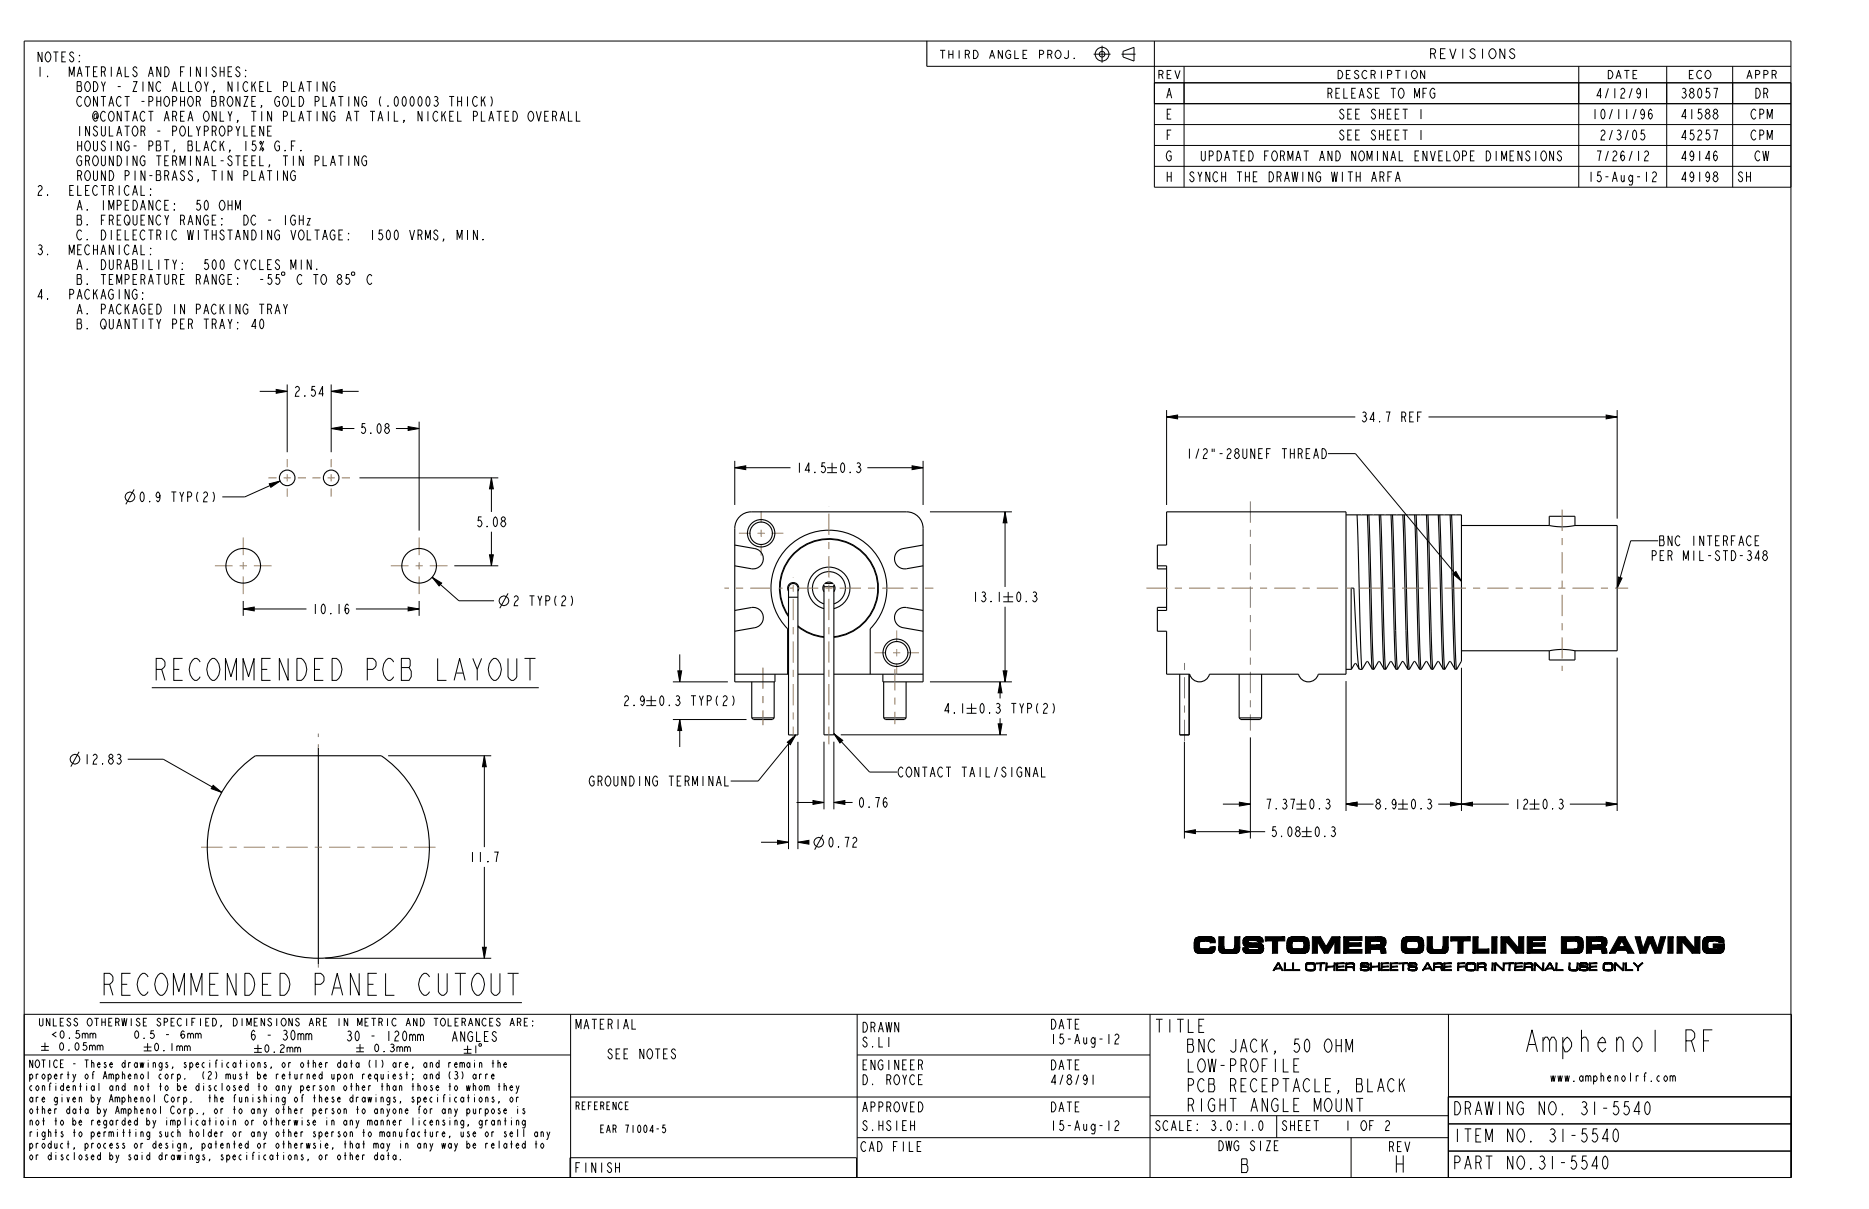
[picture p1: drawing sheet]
<svg xmlns="http://www.w3.org/2000/svg" width="432mm" height="279mm" viewBox="0 0 432 279" stroke-linecap="round" stroke-linejoin="round" font-family="sans-serif">
<defs><g id="words">
<g font-size="6.6">
<text x="35.1" y="157.2">RECOMMENDED PCB LAYOUT</text>
<text x="23" y="230">RECOMMENDED PANEL CUTOUT</text>
<text x="352.5" y="243.1">Amphenol RF</text>
</g>
<text font-size="5.2" x="321.8" y="271">H</text>
<text font-size="4.1" x="286.4" y="271">B</text>
<g font-size="4">
<text x="266.6" y="238.6">TITLE</text>
<text x="273.9" y="243.2">BNC JACK, 50 OHM</text>
<text x="273.7" y="247.7">LOW-PROFILE</text>
<text x="273.7" y="252.3">PCB RECEPTACLE, BLACK</text>
<text x="273.7" y="256.9">RIGHT ANGLE MOUNT</text>
<text x="335.5" y="257.6">DRAWING NO. 31-5540</text>
<text x="335.5" y="263.9">ITEM NO. 31-5540</text>
<text x="335.5" y="270.2">PART NO.31-5540</text>
</g>
<g font-size="3">
<text x="8.3" y="17.7">1.</text>
<text x="330.2" y="13.5">REVISIONS</text>
<text x="17.3" y="21.2">BODY - ZINC ALLOY, NICKEL PLATING</text>
<text x="269.2" y="22.7">A</text>
<text x="306.7" y="22.7">RELEASE TO MFG</text>
<text x="368.7" y="22.7">4/12/91</text>
<text x="388.2" y="22.7">38057</text>
<text x="405.3" y="22.7">DR</text>
<text x="17.3" y="24.6">CONTACT -PHOPHOR BRONZE, GOLD PLATING (.000003 THICK)</text>
<text x="21.1" y="28">@CONTACT AREA ONLY, TIN PLATING AT TAIL, NICKEL PLATED OVERALL</text>
<text x="269.2" y="27.5">E</text>
<text x="309.3" y="27.5">SEE SHEET 1</text>
<text x="367.8" y="27.5">10/11/96</text>
<text x="388.2" y="27.5">41588</text>
<text x="404.4" y="27.5">CPM</text>
<text x="17.3" y="31.4">INSULATOR - POLYPROPYLENE</text>
<text x="17.3" y="34.9">HOUSING- PBT, BLACK, 15% G.F.</text>
<text x="269.2" y="32.3">F</text>
<text x="309.3" y="32.3">SEE SHEET 1</text>
<text x="369.6" y="32.3">2/3/05</text>
<text x="388.2" y="32.3">45257</text>
<text x="404.4" y="32.3">CPM</text>
<text x="17.3" y="38.3">GROUNDING TERMINAL-STEEL, TIN PLATING</text>
<text x="17.3" y="41.7">ROUND PIN-BRASS, TIN PLATING</text>
<text x="269.2" y="37.2">G</text>
<text x="269.2" y="42">H</text>
<text x="274.5" y="42">SYNCH THE DRAWING WITH ARFA</text>
<text x="278.1" y="37.2">UPDATED FORMAT AND NOMINAL ENVELOPE DIMENSIONS</text>
<text x="366.9" y="42">15-Aug-12</text>
<text x="368.7" y="37.2">7/26/12</text>
<text x="388.2" y="37.2">49146</text>
<text x="388.2" y="42">49198</text>
<text x="401.2" y="42">SH</text>
<text x="405.3" y="37.2">CW</text>
<text x="8.3" y="45.2">2.</text>
<text x="17.3" y="48.6">A. IMPEDANCE:</text>
<text x="17.3" y="52">B. FREQUENCY RANGE:</text>
<text x="8.3" y="58.9">3.</text>
<text x="17.3" y="55.4">C. DIELECTRIC WITHSTANDING VOLTAGE:</text>
<text x="17.3" y="62.3">A. DURABILITY:</text>
<text x="17.3" y="65.7">B. TEMPERATURE RANGE:</text>
<text x="8.3" y="69.2">4.</text>
<text x="17.3" y="72.6">A. PACKAGED IN PACKING TRAY</text>
<text x="17.3" y="76">B. QUANTITY PER TRAY: 40</text>
<text x="67.8" y="91.6">2.54</text>
<text x="83" y="100.2">5.08</text>
<text x="314.3" y="97.5">34.7 REF</text>
<text x="273.9" y="106">1/2&quot;-28UNEF THREAD</text>
<text x="31.9" y="116">0.9 TYP(2)</text>
<text x="109.9" y="121.7">5.08</text>
<text x="381.6" y="129.5">PER MIL-STD-348</text>
<text x="383.4" y="126.1">BNC INTERFACE</text>
<text x="71.9" y="141.9">10.16</text>
<text x="118.3" y="140">2 TYP(2)</text>
<text x="19.2" y="176.6">12.83</text>
<text x="207.2" y="179.6">CONTACT TAIL/SIGNAL</text>
<text x="135.9" y="181.6">GROUNDING TERMINAL</text>
<text x="198.1" y="186.6">0.76</text>
<text x="191.1" y="195.8">0.72</text>
<text x="108.2" y="199.2">11.7</text>
<text x="132.7" y="237.8">MATERIAL</text>
<text x="198.9" y="238.5">DRAWN</text>
<text x="242.5" y="237.8">DATE</text>
<text x="57.8" y="240.4">6 - 30mm</text>
<text x="80" y="240.6">30 - 120mm</text>
<text x="104.2" y="240.7">ANGLES</text>
<text x="139.9" y="244.7">SEE NOTES</text>
<text x="198.9" y="242">S.LI</text>
<text x="242.5" y="241.3">15-Aug-12</text>
<text x="198.9" y="247.2">ENGINEER</text>
<text x="198.9" y="250.7">D. ROYCE</text>
<text x="242.5" y="247.2">DATE</text>
<text x="242.5" y="250.7">4/8/91</text>
<text x="198.9" y="257">APPROVED</text>
<text x="242.5" y="257">DATE</text>
<text x="198.9" y="261.3">S.HSIEH</text>
<text x="242.5" y="261.3">15-Aug-12</text>
<text x="266.6" y="261.3">SCALE:</text>
<text x="279.4" y="261.3">3.0:1.0</text>
<text x="295.9" y="261.3">SHEET</text>
<text x="310.5" y="261.3">1</text>
<text x="314.1" y="261.3">OF 2</text>
<text x="198.7" y="266.1">CAD FILE</text>
<text x="281.2" y="265.9">DWG SIZE</text>
<text x="320.6" y="266.1">REV</text>
<text x="132.6" y="271">FINISH</text>
</g>
<text font-size="2.6" x="358.4" y="249.9">www.amphenolrf.com</text>
<g font-size="2.5">
<text x="217.2" y="13.5">THIRD</text>
<text x="228.4" y="13.5">ANGLE</text>
<text x="239.5" y="13.5">PROJ.</text>
<text x="267.3" y="18.2">REV</text>
<text x="308.9" y="18.2">DESCRIPTION</text>
<text x="371.2" y="18.2">DATE</text>
<text x="389.9" y="18.2">ECO</text>
<text x="403.3" y="18.2">APPR</text>
</g>
<g font-size="2.3">
<text x="10.2" y="237.1">UNLESS OTHERWISE SPECIFIED, DIMENSIONS ARE IN METRIC AND TOLERANCES ARE:</text>
<text x="11.8" y="240">&lt;0.5mm</text>
<text x="30.9" y="240">0.5</text>
<text x="37.8" y="240">-</text>
<text x="41.3" y="240">6mm</text>
<text x="6.5" y="246.7">NOTICE - These drawings, specifications, or other data (1) are, and remain the</text>
<text x="6.5" y="249.4">property of Amphenol corp.</text>
<text x="45.3" y="249.4">(2) must be returned upon requiest; and (3) arre</text>
<text x="6.5" y="252.1">confidential and not to be disclosed to any person other than those to whom</text>
<text x="6.5" y="254.7">are given by Amphenol Corp.</text>
<text x="6.5" y="257.4">other data by Amphenol Corp., or to any other person to anyone for any purpose</text>
<text x="46.7" y="254.7">the funishing of these drawings, specifications,</text>
<text x="114.6" y="252.1">they</text>
<text x="117.4" y="254.7">or</text>
<text x="118.9" y="257.4">is</text>
<text x="132.7" y="256.4">REFERENCE</text>
<text x="6.5" y="260.1">not to be regarded by implicatioin or otherwise in any manner licensing,</text>
<text x="6.5" y="262.7">rights to permitting such holder or any other sperson to manufacture, use or</text>
<text x="110.3" y="260.1">granting</text>
<text x="116" y="262.7">sell any</text>
<text x="138.3" y="261.8">EAR 71004-5</text>
<text x="6.5" y="265.4">product, process or design, patented or otherwsie, that may in any way be</text>
<text x="6.5" y="268.1">or disclosed by said drawings, specifications, or other data.</text>
<text x="111.8" y="265.4">related to</text>
</g>
</g></defs>
<g fill="none" stroke="#000" stroke-width=".23">
<path d="M9.7 12v2.3l-.9-2.3v2.3M10.7 12.2l.3-.2a1.22 1.22 0 0 1 .8 1.2 1.22 1.22 0 0 1-.8 1.1l-.3-.2a1.49 1.49 0 0 1 0-1.9zM12.3 12h1.2M12.9 12v2.3M14.3 13.2h.6M15.2 12h-.9v2.3h.9M16 17.7v-2.3l.6 1.9 .5-1.9v2.3M17 12.4l-.3-.4a.52 .52 0 0 0-.6 .6l.4 .4a.67 .67 0 0 1 .5 .6 .67 .67 0 0 1-.5 .7l-.5-.6M17.8 17.7l.6-2.3 .6 2.3M18.1 17h.6M18.3 14.1l.1 .2zM18.3 12.8l.1 .2z"/>
<path d="M19.7 15.4h1.1M20.2 15.4v2.3M21.6 16.6h.6M22.5 15.4h-.9v2.3h.9M23.4 16.6h.6l.3-.4v-.4l-.3-.4h-.6v2.3M24 16.6l.3 1.1M25.7 15.4v2.3M27 17.7l.5-2.3 .6 2.3M27.2 17h.7M28.9 15.4v2.3h.9M31.7 15.8l-.4-.4a.52 .52 0 0 0-.6 .6l.4 .4a.67 .67 0 0 1 .6 .7 .67 .67 0 0 1-.6 .6l-.5-.5M34.3 17.7l.6-2.3 .5 2.3"/>
<path d="M34.5 17h.7M37.1 15.4v2.3l-.9-2.3v2.3M38.1 15.4a1.14 1.14 0 0 1 1 .7 1.14 1.14 0 0 1-.2 1.2l-.4 .4h-.4zM41.7 16.6h.6M42.6 15.4h-.9v2.3M44 15.4v2.3M46.3 15.4v2.3l-.9-2.3v2.3M47.7 15.4v2.3M49.9 15.8l-.3-.4a.52 .52 0 0 0-.6 .6l.4 .4a.67 .67 0 0 1 .6 .7 .67 .67 0 0 1-.6 .6l-.5-.5M50.9 16.6h.9M50.9 15.4v2.3M51.8 15.4v2.3"/>
<path d="M52.7 16.6h.6M53.6 15.4h-.9v2.3h.9M55.4 15.8l-.3-.4a.52 .52 0 0 0-.6 .6l.4 .4a.67 .67 0 0 1 .5 .7 .67 .67 0 0 1-.5 .6l-.5-.5M56.7 17.5l.1 .2zM56.7 16.2l.1 .2zM77.4 19.2l-.4-.3a1.22 1.22 0 0 0-.8 1.1 1.22 1.22 0 0 0 .8 1.2l.4-.4v-.8h-.5M214.1 15.3h199.7M252.7 12.5h3.9M254.6 10.6v3.9M259.1 12.5h3.2M259.5 11.9l2.5-1v3.2l-2.5-.9zM266.7 19.1h147.1"/>
<path d="M266.7 9.5v33.8h147.1M273.6 15.3v28M364.7 15.3v28M385.1 15.3v28M400.3 15.3v28M62.7 29.2h-.9v2.2h.9M68.2 39.8l-.3-.4a1.22 1.22 0 0 0-.8 1.2 1.22 1.22 0 0 0 .8 1.1l.3-.4v-.7h-.4M69.5 34.7l.1 .2zM84.7 36.4l-.3-.4a1.22 1.22 0 0 0-.8 1.2 1.22 1.22 0 0 0 .8 1.1l.3-.4v-.7h-.5M111.7 23.1l.4 1.5M112.1 22.3l-.9 1.3M113.4 22.3a2.03 2.03 0 0 1 0 2.3"/>
<path d="M133.2 25.7v2.3h.9M266.7 24h147.1M266.7 28.8h147.1M266.7 33.6h147.1M266.7 38.4h147.1M16 58.9v-2.3l.6 1.9 .5-1.9v2.3M16.1 44h.6M17 42.9h-.9v2.3h.9M17.9 42.9v2.3h1M17.9 57.7h.6M18.9 56.6h-1v2.3h1M19.8 44h.5"/>
<path d="M20.7 42.9h-.9v2.3h.9M20.7 57l-.4-.4a1.22 1.22 0 0 0-.8 1.1 1.22 1.22 0 0 0 .8 1.2l.4-.4M21.6 57.7h.9M21.6 56.6v2.3M22.5 43.2l-.3-.3a1.22 1.22 0 0 0-.8 1.1 1.22 1.22 0 0 0 .8 1.2l.3-.4M22.5 56.6v2.3M23.3 58.9l.6-2.3 .6 2.3M23.5 58.1h.7M23.9 42.9v2.3M25.3 44h.5l.4-.4v-.4l-.4-.3h-.5v2.3M25.8 44l.4 1.2M26.2 56.6v2.3l-.9-2.3v2.3"/>
<path d="M27.5 42.9v2.3M27.5 56.6v2.3M29.8 43.2l-.3-.3a1.22 1.22 0 0 0-.8 1.1 1.22 1.22 0 0 0 .8 1.2l.3-.4M29.8 57l-.3-.4a1.22 1.22 0 0 0-.8 1.1 1.22 1.22 0 0 0 .8 1.2l.3-.4M30.6 45.2l.6-2.3 .6 2.3M30.6 58.9l.6-2.3 .6 2.3M30.9 44.4h.6M30.9 58.1h.6M32.6 42.9v2.3h.9M32.6 56.6v2.3h.9M34.7 45l.2 .2zM34.7 43.6l.2 .2z"/>
<path d="M34.7 58.7l.2 .2zM34.7 57.3l.2 .2zM46.3 46.3h-.7l-.1 1 .2-.2a.77 .77 0 0 1 .7 .7 .77 .77 0 0 1-.7 .8l-.3-.4M47.4 46.5l.3-.2a1.55 1.55 0 0 1 0 2.3 1.62 1.62 0 0 1-.3-2.1zM51 46.5l.2-.2a1.22 1.22 0 0 1 .8 1.1 1.22 1.22 0 0 1-.8 1.2l-.2-.2a1.49 1.49 0 0 1 0-1.9zM52.7 46.3v2.3M52.7 47.4h.9M53.6 46.3v2.3M54.4 48.6v-2.3l.6 1.9 .5-1.9v2.3M56.3 49.7a1.14 1.14 0 0 1 1 .7 1.14 1.14 0 0 1-.2 1.2l-.3 .4h-.5zM59.1 50.1l-.4-.4a1.22 1.22 0 0 0-.8 1.2 1.22 1.22 0 0 0 .8 1.1l.4-.4M61.9 50.9h.7"/>
<path d="M65.9 49.7v2.3M68.2 50.1l-.3-.4a1.22 1.22 0 0 0-.8 1.2 1.22 1.22 0 0 0 .8 1.1l.3-.4v-.7h-.4M69.1 50.9h1M69.1 49.7v2.3M70.1 49.7v2.3M71 50.5h.7l-.7 1.5h.7M80.5 55.3l.1 .1zM80.5 53.9l.1 .2zM86.1 53.2v2.2M88.4 53.2h-.7l-.1 .9 .2-.2a.77 .77 0 0 1 .7 .8 .77 .77 0 0 1-.7 .7l-.4-.3M89.5 53.3l.2-.1a1.55 1.55 0 0 1 0 2.2 1.62 1.62 0 0 1-.2-2.1zM91.3 53.3l.3-.1a1.55 1.55 0 0 1 0 2.2 1.62 1.62 0 0 1-.3-2.1z"/>
<path d="M94.6 53.2l.6 2.2 .6-2.2M96.6 54.3h.6l.3-.4v-.4l-.3-.3h-.6v2.2M97.2 54.3l.3 1.1M98.3 55.4v-2.2l.6 1.9 .5-1.9v2.2M101.2 53.5l-.4-.3a.52 .52 0 0 0-.6 .5l.4 .4a.67 .67 0 0 1 .6 .7 .67 .67 0 0 1-.6 .6l-.5-.5M102.5 55.4l-.1-.1 .1 .1-.2 .4M105.6 55.4v-2.2l.6 1.9 .6-1.9v2.2M108 53.2v2.2M110.3 53.2v2.2l-.9-2.2v2.2M111.6 55.3l.1 .1zM16.1 68h.6l.3-.4v-.3l-.3-.4h-.6v2.3M17.8 69.2l.6-2.3 .6 2.3"/>
<path d="M18.1 68.4h.6M20.7 67.3l-.4-.4a1.22 1.22 0 0 0-.8 1.1 1.22 1.22 0 0 0 .8 1.2l.4-.4M21.6 66.9v2.3M22.1 67.6l.4 1.6M22.5 66.9l-.9 1.3M23.3 69.2l.6-2.3 .6 2.3M23.5 68.4h.7M26.2 67.3l-.4-.4a1.22 1.22 0 0 0-.8 1.1 1.22 1.22 0 0 0 .8 1.2l.4-.4v-.8h-.5M27.5 66.9v2.3M29.8 66.9v2.3l-.9-2.3v2.3M31.7 67.3l-.4-.4a1.22 1.22 0 0 0-.8 1.1 1.22 1.22 0 0 0 .8 1.2l.4-.4v-.8h-.5M32.9 69l.1 .2z"/>
<path d="M32.9 67.6l.1 .2zM48.1 60h-.7l-.1 1 .2-.2a.77 .77 0 0 1 .7 .7 .77 .77 0 0 1-.7 .8l-.3-.4M49.3 60.2l.2-.2a1.55 1.55 0 0 1 0 2.3 1.62 1.62 0 0 1-.2-2.1zM51.1 60.2l.2-.2a1.55 1.55 0 0 1 0 2.3 1.62 1.62 0 0 1-.2-2.1zM55.4 60.4l-.3-.4a1.22 1.22 0 0 0-.8 1.2 1.22 1.22 0 0 0 .8 1.1l.3-.4M56.3 60l.5 1.2v1.1M57.3 60l-.5 1.2M59.1 60.4l-.4-.4a1.22 1.22 0 0 0-.8 1.2 1.22 1.22 0 0 0 .8 1.1l.4-.4M60 60v2.3h.9M60.1 64.6h.7M60.2 73.9l.3-.2a1.55 1.55 0 0 1 0 2.3 1.62 1.62 0 0 1-.3-2.1zM61.8 61.2h.6"/>
<path d="M62.7 60h-.9v2.3h.9M62.7 63.4h-.6l-.2 1 .3-.2a.77 .77 0 0 1 .7 .8 .77 .77 0 0 1-.7 .7l-.4-.4M64.6 60.4l-.4-.4a.52 .52 0 0 0-.5 .6l.3 .4a.67 .67 0 0 1 .6 .6 .67 .67 0 0 1-.6 .7l-.5-.6M64.6 63.4h-.7l-.1 1 .2-.2a.77 .77 0 0 1 .7 .8 .77 .77 0 0 1-.7 .7l-.3-.4M65 63.1l.2-.2h.4l.2 .2v.3l-.2 .2h-.4l-.2-.2zM66.4 70.3l-.5 1.1M67.2 62.3v-2.3l.6 1.9 .5-1.9v2.3M69.6 60v2.3M69.8 63.8l-.4-.4a1.22 1.22 0 0 0-.8 1.2 1.22 1.22 0 0 0 .8 1.1l.4-.4M71.9 60v2.3l-.9-2.3v2.3M72.4 63.4h1.1M73 63.4v2.3"/>
<path d="M73.1 62.1l.2 .2zM74.4 63.6l.3-.2a1.22 1.22 0 0 1 .8 1.2 1.22 1.22 0 0 1-.8 1.1l-.3-.2a1.49 1.49 0 0 1 0-1.9zM78.1 64.6l.2-.2a.67 .67 0 0 1 .7 .7 .67 .67 0 0 1-.7 .6l-.4-.5zM78.3 64.4l-.3-.4a.52 .52 0 0 1 .6-.6l.3 .4-.3 .6M80.7 63.4h-.7l-.1 1 .3-.2a.77 .77 0 0 1 .6 .8 .77 .77 0 0 1-.6 .7l-.4-.4M81.2 63.1l.2-.2h.4l.2 .2v.3l-.2 .2h-.4l-.2-.2zM85.9 63.8l-.3-.4a1.22 1.22 0 0 0-.8 1.2 1.22 1.22 0 0 0 .8 1.1l.3-.4M60 90.4h6.4M63.8 90l2.6 .4-2.6 .5zM66.4 88.9v15.6M76.5 90.4l2.6-.4v.9zM76.5 99l2.6-.4v.9z"/>
<path d="M76.5 88.9v15.6M76.5 99h5.4M76.5 90.4h6.4M91.5 99h5.3M94.3 98.6l2.5 .4-2.5 .5zM96.8 97.4v25.2M269.5 96.4l2.6-.5v.9zM269.5 94.8v21.9M269.5 96.4h43.6M330 96.4h43.6M371.1 95.9l2.5 .5-2.5 .4zM373.6 94.8v25.1"/>
<path d="M31 113.1l-1.9 3.4M62.2 111.8l2.5-.6-2.1 1.4zM64.7 111.2l-8.1 3.6h-5.2M83 110.4h32.1M113.5 110.4l.5 2.6h-.9zM113.5 110.4v7.9M169.8 108.1l2.5-.5v.9zM169.8 108.1h12.8M169.8 106.5v10.2M184.7 106.9v2.3M187.1 108.7h-1l.8-1.8v2.3M188.2 109l.1 .2z"/>
<path d="M190.6 106.9h-.7l-.1 1 .3-.2a.77 .77 0 0 1 .6 .8 .77 .77 0 0 1-.6 .7l-.4-.3M191.1 108.1h2.3M191.1 109.2h2.3M192.2 106.9v2.3M194.4 107.1l.3-.2a1.55 1.55 0 0 1 0 2.3 1.62 1.62 0 0 1-.3-2.1zM196.4 109l.1 .2zM198 107.1l.2-.2a.52 .52 0 0 1 .6 .6l-.4 .4a.68 .68 0 0 1 .5 .8 .68 .68 0 0 1-.7 .5l-.3-.3M198.2 107.9h.2M200.4 108.1h12.9M210.7 107.6l2.6 .5-2.6 .4zM213.3 106.5v10.2M214.9 118.3h18.9"/>
<path d="M232.2 118.3l.4 2.5h-.8zM232.2 118.3v17.3M306.8 104.8h6.3l24.5 29.5M56.2 138.9v3.4M96.8 138.9v3.4M99.8 133.4l2.2 1.3-.6 .7zM99.8 133.4l6.2 5.4h8.1M105 130.8h10.1M113.1 128.2h.9l-.5 2.6zM113.5 122.9v7.9M117.4 137.1l-1.9 3.5M225.4 136.8v2.3"/>
<path d="M226.9 137l.2-.2a.52 .52 0 0 1 .6 .6l-.4 .3a.68 .68 0 0 1 .5 .8 .68 .68 0 0 1-.7 .6l-.3-.4M227.1 137.7h.2M228.9 138.9l.1 .2zM230.9 136.8v2.3M231.8 137.9h2.3M231.8 139.1h2.3M232.9 136.8v2.3M235.1 137l.3-.2a1.55 1.55 0 0 1 0 2.3 1.62 1.62 0 0 1-.3-2.1zM237.1 138.9l.1 .2zM238.7 137l.2-.2a.52 .52 0 0 1 .6 .6l-.4 .3a.68 .68 0 0 1 .5 .8 .68 .68 0 0 1-.7 .6l-.3-.4M238.9 137.7h.2M335.7 132.7l.7-.6 1.2 2.2z"/>
<path d="M373.9 133.4l.8 .2-1.1 2.3zM383.1 125h-6.4l-3.1 10.9M35.1 158.9h89.4M56.2 140.7l2.5-.4v.9zM56.2 140.7h14.6M82.2 140.7h14.6M94.3 140.3l2.5 .4-2.5 .5zM155.5 157.6h12.7M156.6 155h.9l-.5 2.6zM157 151.2v6.4M214.9 157.6h18.9M231.1 157.6l.4 2.5h-.9z"/>
<path d="M231.1 157.6v3.8M231.8 155h.8l-.4 2.6zM232.2 140.2v17.4M311 157.4v30M337.6 154.3v33.1M373.6 152v35.4M18.3 173.7l-1.9 3.5M29.5 175.5h8.2l13.5 7.6M89.7 174.7h23.8M111.9 174.7l.4 2.5h-.8zM111.9 174.7v21.1M144.3 161.2l.3-.4h.3l.3 .4a.88 .88 0 0 1-.6 .9l-.3 1h.9"/>
<path d="M146.5 162.9l.1 .2zM148.9 161.6l-.2 .3-.3 .2-.3-.2a.89 .89 0 0 1 .3-1.1 1.55 1.55 0 0 1 0 2.3l-.3-.4M149.3 161.9h2.3M149.3 163.1h2.3M150.5 160.8v2.3M152.7 161l.2-.2a1.55 1.55 0 0 1 0 2.3 1.62 1.62 0 0 1-.2-2.1zM154.6 162.9l.1 .2zM155.5 166.3h17M156.2 161l.2-.2a.52 .52 0 0 1 .6 .6l-.3 .3a.68 .68 0 0 1 .4 .8 .68 .68 0 0 1-.7 .6l-.3-.4M156.4 161.7h.3M157 166.3l.5 2.5h-.9zM157 166.3v6.3"/>
<path d="M159.6 160.8h1.2M160.2 160.8v2.3M161.6 160.8l.4 1.1v1.2M162.5 160.8l-.5 1.1M163.4 161.9h.6l.3-.3v-.4l-.3-.4h-.6v2.3M165.8 160.8a2.03 2.03 0 0 0 0 2.3M167.1 161.2l.3-.4h.2l.4 .4a.88 .88 0 0 1-.6 .9l-.3 1h.9M169.2 160.8a2.03 2.03 0 0 1 0 2.3M181.9 171.5l1.9-1.7-1.2 2.3zM182.2 171.4v24.8M183.8 169.8l-8.6 10.7h-6.4M184.3 171.4v24.8"/>
<path d="M190.4 171.4v15.6M192.7 169.5l2 1.6-.6 .6zM192.7 169.5l8.2 8.9h6.3M192.7 171.4v15.6M194.2 169.8h38.4M219.3 164.3h-1l.8-1.7v2.2M220.5 164.7l.1 .1zM222.4 162.6v2.2M223.3 163.7h2.3M223.3 164.8h2.3M224.5 162.6v2.2M226.7 162.7l.2-.1a1.55 1.55 0 0 1 0 2.2 1.62 1.62 0 0 1-.2-2.1z"/>
<path d="M228.6 164.7l.1 .1zM230.2 162.7l.2-.1a.52 .52 0 0 1 .6 .5l-.3 .4a.68 .68 0 0 1 .4 .8 .68 .68 0 0 1-.7 .5l-.3-.3M230.4 163.5h.3M230.6 167.3h.9l-.4 2.5zM231.1 166v3.8M233.6 162.6h1.2M234.2 162.6v2.2M235.6 162.6l.4 1.1v1.1M236.5 162.6l-.5 1.1M237.4 163.7h.6l.3-.4v-.4l-.3-.3h-.6v2.2M239.8 162.6a2.03 2.03 0 0 0 0 2.2M241.1 162.9l.3-.3h.2l.4 .3a.88 .88 0 0 1-.6 1l-.3 .9h.9"/>
<path d="M243.2 162.6a2.03 2.03 0 0 1 0 2.2M273.6 171.4v22.4M288.9 170.4v23.4M49.2 181.5l2 1.6-2.4-.8zM175.8 194.6h6.4M179.6 194.2l2.6 .4-2.6 .5zM184 185.5h6.4M184.3 194.6l2.6-.4v.9zM184.3 194.6h2.6M187.8 185l2.6 .5-2.6 .4zM190.1 192.9l-1.9 3.5M192.7 185.5l2.5-.5v.9z"/>
<path d="M192.7 185.5h4.3M273.6 192.2l2.6-.4v.8zM273.6 192.2h18.7M282.5 185.8h6.4M286.3 185.4l2.6 .4-2.6 .5zM286.3 191.8l2.6 .4-2.6 .4zM292.6 184.7h1l-.5 2.3M294.8 191.1h-.7l-.1 .9 .2-.2a.77 .77 0 0 1 .7 .8 .77 .77 0 0 1-.7 .7l-.3-.3M294.8 186.8l.1 .2zM296.1 193.2l.1 .1zM296.4 184.9l.2-.2a.52 .52 0 0 1 .6 .6l-.3 .3a.68 .68 0 0 1 .4 .8 .68 .68 0 0 1-.7 .6l-.3-.4M296.6 185.6h.3"/>
<path d="M297.8 191.2l.2-.1a1.55 1.55 0 0 1 0 2.2 1.62 1.62 0 0 1-.2-2.1zM298.1 184.7h.9l-.4 2.3M299.5 192.2l.2-.2a.67 .67 0 0 1 .7 .7 .67 .67 0 0 1-.7 .6l-.4-.5zM299.5 185.8h2.3M299.5 187h2.3M299.7 192l-.3-.4a.52 .52 0 0 1 .6-.5l.3 .3-.3 .6M300.6 184.7v2.3M300.8 192.2h2.2M300.8 193.3h2.2M301.9 191.1v2.2M302.9 184.9l.2-.2a1.55 1.55 0 0 1 0 2.3 1.62 1.62 0 0 1-.2-2.1zM304.1 191.2l.2-.1a1.55 1.55 0 0 1 0 2.2 1.62 1.62 0 0 1-.2-2.1z"/>
<path d="M304.8 186.8l.1 .2zM306 193.2l.2 .1zM306.4 184.9l.2-.2a.52 .52 0 0 1 .6 .6l-.3 .3a.68 .68 0 0 1 .4 .8 .68 .68 0 0 1-.7 .6l-.3-.4M306.6 185.6h.3M307.6 191.2l.3-.1a.52 .52 0 0 1 .5 .5l-.3 .4a.68 .68 0 0 1 .5 .8 .68 .68 0 0 1-.7 .5l-.4-.3M307.9 192h.2M311 185.8l2.5-.4v.9zM311 185.8h6.3M318.1 185.8l.2-.2a.67 .67 0 0 1 .7 .7 .67 .67 0 0 1-.7 .7l-.5-.6zM318.3 185.6l-.4-.3a.52 .52 0 0 1 .6-.6l.4 .4-.4 .5M320.1 186.8l.1 .2zM322.5 185.5l-.1 .3-.3 .2-.4-.2a.89 .89 0 0 1 .4-1.1 1.55 1.55 0 0 1 0 2.3l-.4-.4"/>
<path d="M323 185.8h2.3M323 187h2.3M324.1 184.7v2.3M326.3 184.9l.3-.2a1.55 1.55 0 0 1 0 2.3 1.62 1.62 0 0 1-.3-2.1zM328.3 186.8l.1 .2zM329.9 184.9l.2-.2a.52 .52 0 0 1 .6 .6l-.4 .3a.68 .68 0 0 1 .5 .8 .68 .68 0 0 1-.7 .6l-.3-.4M330.1 185.6h.2M332.3 185.8h16.3M335.1 185.4l2.5 .4-2.5 .5zM337.6 185.8l2.6-.4v.9zM350.6 184.7v2.3M352 185.1l.4-.4h.2l.3 .4a.88 .88 0 0 1-.5 .9l-.4 1h.9"/>
<path d="M353.4 185.8h2.3M353.4 187h2.3M354.5 184.7v2.3M356.7 184.9l.3-.2a1.55 1.55 0 0 1 0 2.3 1.62 1.62 0 0 1-.3-2.1zM358.7 186.8l.1 .2zM360.3 184.9l.2-.2a.52 .52 0 0 1 .6 .6l-.4 .3a.68 .68 0 0 1 .5 .8 .68 .68 0 0 1-.7 .6l-.3-.4M360.5 185.6h.2M362.7 185.8h10.9M371.1 185.4l2.5 .4-2.5 .5zM111.5 218.9h.8l-.4 2.6zM111.9 200.3v21.2M275.9 217.9l1.3-.1z"/>
<path d="M275.9 219.1l1.3-.1zM275.9 218.2l1.2-.2v.1zM275.9 217.9l1.2 .1-1.2 .2zM275.9 218.5l1.2-.2v.2zM275.9 218.2l1.2 .1-1.2 .2zM275.9 218.8l1.2-.2v.1zM275.9 218.5l1.2 .1-1.2 .2zM275.9 219.1l1.2-.1zM275.9 218.8l1.2 .1-1.2 .2zM275.9 217.9h1.2zM275.9 218.2l1.2-.1v.2zM275.9 218.5h1.2v.1z"/>
<path d="M275.9 218.8l1.2-.1v.2zM275.9 219.1h1.3zM275.9 217.9l1.3-.2zM275.9 219.1h1.3l-1.3 .2zM275.9 217.7l1.3-.1zM275.9 219.3h1.6zM275.9 217.7h1.3l-1.3 .2zM275.9 219.3l1.3-.1zM275.9 217.7l1.4-.1zM275.9 219.3h1.4zM275.9 217.7l1.6-.2zM275.9 219.3l1.4-.1z"/>
<path d="M275.9 217.7l1.5-.2zM275.9 219.3h1.5zM275.9 219.3h1.6l-1.5 .2zM275.9 217.7l1.9-.2zM276 219.5l3-.1zM276 217.4h2.4M276 219.5l2.6-.1zM276 219.5l2.8-.1zM276 219.5l1.9-.1zM276 219.5l2.2-.1zM276 219.5l3.1-.1zM276 219.5l2.4-.1z"/>
<path d="M276 219.5l1.6-.2zM276 219.5l1.8-.1zM276 217.5l2.4-.1zM276 217.5h1.8l-1.9 .2zM276 219.5l4.7-.2zM276 219.5l4.7-.2v.2zM276 217.4h4.7M276 217.3h4.7M276 219.6h4.7M276 217.5l4.7-.2zM276 219.5h4.7l-4.7 .2zM276 217.2l4.7 .1-4.7 .2z"/>
<path d="M276 217.2l4.7-.1v.2zM276 217.2h4.7M276 219.7h4.6l-.1 .1zM276 219.8h4.6M276 219.8h4.5M276 219.7l4.5 .1-4.4 .1zM276 219.7l4.7-.2-.1 .2zM276.1 217.1l4.5-.1 .1 .1zM276.1 217h4.5M276.1 217.1h4.6M276.1 217.1h4.6l-4.7 .1zM276.1 219.9h4.4"/>
<path d="M276.1 219.9l4.4-.1zM276.1 216.9l4.5 .1-4.5 .1zM276.1 216.9l4.5 .1zM276.1 216.9h4.4M276.1 216.9h4.5M276.2 216.8l4.3 .1zM276.2 220l4.3-.2v.2zM276.2 216.8h4.3M276.2 216.8l4.3 .1h-4.4zM276.2 216.8h4.3zM276.2 220h4.3zM276.3 216.8h4.2z"/>
<path d="M276.3 216.7h4.1M276.3 216.8l4.1-.1zM276.5 216.7h3.8zM276.5 216.7l3.6-.1zM276.5 216.7h3.9zM276.5 216.7h3.8M276.7 216.6h3.3zM276.7 216.6h3.4zM276.7 216.6h3.4M276.9 216.6h3.1zM276.9 216.5h3.1M276.9 216.6l2.8-.1z"/>
<path d="M276.9 216.6l2.5-.1zM277.2 216.5h1.9zM277.2 216.5h1.6zM277.2 216.5h.7zM277.2 216.5h2.2zM277.2 216.5h2.2M277.5 217.5h.3zM277.8 217.5l.6-.1zM277.9 216.5h.9zM278 217.5l.4-.1zM278.4 217.4l2.3-.1zM278.7 217.5l2-.2z"/>
<path d="M278.9 217.5l1.8-.2zM279.1 217.5l1.6-.2zM279.1 219.4l1.6-.1zM279.1 219.4l.2-.1zM279.3 217.5h1.4zM279.3 217.5l1.4-.2v.2zM279.3 219.3l1.4-.2zM279.3 219.3l1.4-.2v.2zM279.4 217.5h1.3zM279.4 219.3l1.3-.2zM279.5 217.6l1.2-.1v.2zM279.5 217.6l1.2 .1h-1.1z"/>
<path d="M279.5 219.1h1.2zM279.5 219.1l1.3-.3-.1 .3zM279.6 219l1.2-.2-1.3 .3zM279.6 217.7h1.1l-1.1 .2zM279.6 217.9l1.1-.2 .1 .2zM279.6 218.8h1.2l-1.2 .2zM280.7 219.4h-4.7M281.6 216.5h1.2l-1.2 2.4zM281.6 219.2l1.2-.2v.1zM281.6 218.9l1.2 .1-1.2 .2zM281.6 218.9l1.2-.1v.2zM281.6 219.2l1.2-.1 .1 .2z"/>
<path d="M281.6 219.4h1.4zM281.6 219.4h1.3zM281.6 219.2l1.3 .1-1.3 .1zM281.6 219.4h1.4l-1.4 .2zM281.6 219.6l2.7-.1zM281.6 219.6l2.4-.1zM281.6 219.6l1.6-.2zM281.6 219.6l2-.1zM281.6 219.6l1.8-.1zM281.6 219.6l4.8-.1-.1 .2zM281.6 219.5h4.8M281.6 219.6h4.8"/>
<path d="M281.6 219.7h4.7M281.6 219.6l4.7 .1-4.6 .1zM281.6 219.6l2.2-.1zM281.6 219.6l4.8-.1zM281.6 219.6l1.5-.2zM281.6 219.6l1.7-.1zM281.6 219.6l3-.1zM281.7 219.8h4.6l-4.5 .1zM281.7 219.8l4.6-.1v.1zM281.7 219.8h4.6M281.8 219.9l4.5-.1zM281.8 219.9h4.5"/>
<path d="M281.8 220h4.4M281.8 219.9h4.4zM282.8 216.5v2.3l-1.2 .1zM284.6 219.5l1.8-.1zM284.6 219.5l1.8-.1v.1zM284.8 219.4h1.6zM285 219.4h1.4zM285 219.4l1.4-.3zM285 219.4l1.4-.3v.3zM285.2 219.3l1.2-.2zM285.2 219.2l1.2-.1zM285.2 219.1l1.2-.2v.2z"/>
<path d="M285.2 219.1h1.2zM285.2 218.9h1.2zM285.2 219l1.2-.1zM285.3 216.5h1.1l-1.1 2.3zM286.4 216.5l-1.2 2.4zM286.4 216.5v2.4h-1.2zM287.2 219.3l1.1-.3v.1zM287.2 219h1.1l-1.1 .3zM287.2 219.5l1.3-.1zM287.2 219.5l1.6-.1zM287.2 219.5h1.7l-1.7 .1zM287.2 219.5l1.2-.2z"/>
<path d="M287.2 219.3h1.1l-1.1 .2zM287.2 219.5l1.4-.1zM287.2 219.3h1.1zM287.2 219.5h1.7zM287.2 218l1.3-.1zM287.2 217.3l4.6-.1zM287.2 217.5l1.9-.2zM287.2 217.3h1.9l-1.9 .2zM287.2 217.7l1.2-.2zM287.2 217.5h1.2l-1.2 .2zM287.2 218l1.2-.1zM287.2 217.8l1.2 .1-1.2 .1z"/>
<path d="M287.2 218h1.5l-1.5 .1zM287.2 217.5l1.2-.1zM287.2 217.7l1.1-.1zM287.2 217.8l1.2 .1zM287.2 218h1.5zM287.2 217.2h4.6M287.2 217.3h4.6M287.2 217.7l1.1-.2zM287.2 217.8l1.1-.1zM287.2 217.7h1.1l-1.1 .1zM287.2 217.5l1.3-.1zM287.2 218l1.4-.1z"/>
<path d="M287.2 217.5l1.5-.2zM287.2 218.1l3.7-.1zM287.2 218.1l2.1-.1zM287.2 219.6l2.6-.1zM287.2 218.1l2.9-.1zM287.2 217.2h4.6l-4.6 .1zM287.2 219.6l1.9-.1zM287.2 219.6l3.3-.1zM287.2 219.6l4.7-.1zM287.2 219.6l4.7 .1-4.6 .1zM287.2 218.1l4-.1zM287.2 219.6l2.9-.1z"/>
<path d="M287.2 218.1l2-.1zM287.2 219.6l2.1-.1zM287.2 218.1l3.5-.1zM287.2 218.1h4.3l-4.2 .1zM287.2 219.6l2.3-.1zM287.2 218.1h4.2zM287.2 217.2l4.5-.1 .1 .1zM287.2 218.1h4.3zM287.2 219.6l4.7-.1v.2zM287.2 219.5h4.7M287.2 219.6h4.7M287.2 219.7h4.7"/>
<path d="M287.2 217.1h4.6M287.2 218.1h4.3M287.2 218l4 .1M287.2 218.2h4.3M287.2 218.1l1.8-.1zM287.2 218.1l1.7-.1zM287.2 218.1l3.2-.1zM287.3 217l4.4 .1-4.5 .1zM287.3 218.2l4.4 .1zM287.3 217l4.4 .1zM287.3 218.2h4.3zM287.3 219.8l4.6-.1-.1 .2z"/>
<path d="M287.3 217h4.4M287.3 219.8h4.6M287.3 219.9h4.5M287.3 218.2h4.3M287.3 218.2h4.4M287.3 218.3h4.4M287.3 219.8l4.5 .1h-4.5zM287.3 218.4h4.5M287.3 218.4l4.4-.1zM287.3 220h4.5M287.3 219.9h4.5zM287.3 216.9l4.4 .1h-4.4z"/>
<path d="M287.3 216.9l4.4 .1zM287.3 216.9h4.3M287.3 216.9h4.4M287.4 218.5h4.4zM287.4 218.5l4.3-.2 .1 .2zM287.4 218.5h4.4M287.4 216.8l4.2 .1h-4.3zM287.4 216.8l4.2 .1zM287.4 216.8h4.2M287.5 216.7l4.1 .1zM287.5 216.7h4.1M287.5 216.7h4z"/>
<path d="M287.5 216.7l4.1 .1h-4.2zM287.5 218.6l4.3-.1zM287.5 218.6h4.4M287.6 216.7h3.9zM287.6 216.7h3.9M287.6 216.7h3.8zM287.6 218.7l4.2-.2 .1 .2zM287.6 218.7h4.3M287.6 218.7h4.3zM287.7 216.6l3.7 .1zM287.7 216.6h3.7M287.7 216.6h3.5z"/>
<path d="M287.8 218.7h4.1zM287.8 216.6h3.4zM287.8 216.6h3.2zM287.9 218.7h4zM287.9 218.7h4M288 216.6l2.8-.1zM288 216.6h3zM288 216.5h3M288.1 218.8l3.8-.1zM288.1 216.5h2.7zM288.1 216.5h2.7M288.1 216.5h2.5z"/>
<path d="M288.1 216.5h.6zM288.1 216.5h.4zM288.1 216.5h1.9zM288.1 216.5h2.2zM288.3 218.8l3.6-.1zM288.6 218.8l3.3-.1zM288.7 217.3h.4zM288.7 216.5l.9-.1zM288.7 216.5l.6-.1zM288.7 216.5h1.3zM288.9 218.8l3-.1zM289.1 217.3l2.7-.1z"/>
<path d="M289.2 218.8l2.7-.1zM289.3 217.3l2.5-.1zM289.8 217.3l2-.1zM290 218.8l1.9-.1zM290.1 218.8l1.8-.1zM290.2 217.4l1.6-.2zM290.2 218.8l1.7-.1zM290.3 218.9l1.6-.2zM290.3 217.4h1.5zM290.3 217.4l1.5-.2v.2zM290.5 217.4h1.3zM290.5 218.9l1.4-.2z"/>
<path d="M290.5 219.5l1.4-.3zM290.5 219.5l1.4-.3v.3zM290.6 217.5l1.2-.1zM290.6 218.9l1.3-.2zM290.6 219.4l1.3-.2zM290.6 217.5l1.2 .1zM290.6 217.5l1.2-.1v.2zM290.7 217.7l1.1-.1zM290.7 217.6h1.1zM290.7 218.9l1.2-.2v.2zM290.7 218.9h1.2zM290.7 217.7l1.1-.1v.1z"/>
<path d="M290.8 219.3l1.1-.1zM290.8 219l1.1-.1-1.1 .3zM290.8 219.2l1.1-.3v.3zM290.8 219.2h1.1zM292.3 217.5l4.5-1-2.8 1zM292.3 216.5h4.5l-4.5 1zM294 217.5l2.8-1-1.6 1zM294 217.5h1.2l-1.2 2.8zM295.2 217.5v2.8h-1.2zM295.2 217.5l1.6-1v1zM297.3 218.5l1.2-.4v.4zM297.3 218.1h1.2l-1.2 .4z"/>
<path d="M297.3 218.5l1.2 .2-1.2 .1zM297.3 218.1l1.2-.2v.2zM297.3 218.5h1.2v.2zM297.3 218.8l1.2-.1v.2zM297.3 219.1l1.2-.2 .1 .2zM297.3 218.8l1.2 .1-1.2 .2zM297.3 219.1h1.3l-1.3 .2zM297.3 217.8h1.3l-.1 .1zM297.3 219.3h1.6zM297.3 217.8l1.4-.2zM297.3 217.8l1.2 .1-1.2 .2zM297.3 219.3h1.4z"/>
<path d="M297.3 219.3l1.4-.1zM297.3 219.3h1.5zM297.3 219.3h1.6l-1.5 .2zM297.3 217.8l1.5-.2zM297.3 217.8l1.3-.2v.2zM297.3 217.8l1.6-.3zM297.4 217.5h1.6zM297.4 217.5h1.5l-1.6 .3zM297.4 217.5l4.9-.3zM297.4 217.5l2.5-.1zM297.4 217.5h1.8zM297.4 219.5l1.7-.2z"/>
<path d="M297.4 219.5l2.9-.1zM297.4 219.5l1.8-.1zM297.4 219.5l3.1-.1zM297.4 219.5l5-.2zM297.4 219.5l5-.2v.2zM297.4 219.6h5M297.4 219.5l2.5-.1zM297.4 219.5l3.2-.1zM297.4 219.5l2.7-.1zM297.4 219.5h5l-5 .2zM297.4 219.5l2.2-.1zM297.4 219.5l2-.1z"/>
<path d="M297.4 217.2l4.9-.1v.1zM297.4 219.7l5-.2-.1 .2zM297.4 217.2h4.9M297.4 219.8h4.9M297.4 217.2h4.9l-4.9 .3zM297.4 219.7h4.9l-4.7 .1zM297.5 217.1l4.7-.2 .1 .2zM297.5 217h4.8M297.5 217.1h4.8l-4.9 .1zM297.6 219.8l4.7-.1-.1 .1zM297.6 219.9h4.6M297.6 219.8h4.6l-4.6 .2z"/>
<path d="M297.6 216.9h4.6l-4.7 .2zM297.6 216.9h4.6zM297.6 220l4.6-.2-.1 .2zM297.6 216.8h4.5M297.6 216.9h4.6M297.6 216.9l4.5-.1zM297.6 220h4.5zM297.7 216.8h4.3l-4.4 .1zM297.7 216.8l4.1-.1zM297.7 216.8h4.3zM297.7 216.7h4.3M297.9 216.7h3.9"/>
<path d="M297.9 216.7h3.9zM298 216.7l3.6-.1zM298 216.7h3.8zM298 216.6h3.6M298.2 216.6h3.2zM298.2 216.6h3.4zM298.4 216.6h3zM298.4 216.5h3M298.4 216.6l2.7-.1zM298.7 216.5h2zM298.7 216.5h2.4zM298.7 216.5h2.4"/>
<path d="M298.7 216.5h1.6zM298.7 216.5h.8zM298.7 216.5h.5zM299.2 217.5l.7-.1zM299.4 217.5l.5-.1zM299.5 216.5h.8zM299.9 217.4l2.4-.2 .1 .2zM299.9 217.3h2.5M299.9 217.4h2.5zM300.1 217.5l2.3-.1zM300.4 217.5l2-.1zM300.6 217.5l1.8-.1z"/>
<path d="M300.6 219.4l1.8-.1zM300.6 219.4l.2-.1zM300.7 217.5l1.7-.1zM300.8 219.3l1.6-.2zM300.8 219.3l1.6-.2v.2zM300.9 217.5l1.5-.1zM300.9 219.3l1.5-.2zM301 217.6l1.4-.2zM301 219.3l1.4-.2zM301.1 217.6l1.3-.2zM301.1 219.1h1.3zM301.1 217.7l1.3-.3v.3z"/>
<path d="M301.1 217.7h1.3l-1.2 .1zM301.2 217.8l1.2 .1-1.2 .1zM301.2 217.8l1.2-.1v.2zM301.2 219.1l1.2-.3v.3zM301.2 219l1.2-.2zM301.2 218l1.2-.1-1.1 .3zM301.2 218.9l1.2-.1zM301.3 218.2h1.1l-1.1 .3zM301.3 218.8h1.1zM301.3 218.2l1.1-.3v.3zM301.3 218.6l1.2-.1-1.2 .3zM301.3 218.8l1.2-.3-.1 .3z"/>
<path d="M301.3 218.5l1.1-.3 .1 .3zM301.3 218.5h1.2l-1.2 .1zM302.4 217.4l-5 .1M302.4 219.4h-5M303.2 216.5h1.9l-.8 1.1zM303.2 216.5l1.1 1.1-1.1 2.7zM304.3 217.6l.1 2.7h-1.2zM304.3 217.6l2.1 1.2-.5 1.5zM305.1 216.5l1.3 2.3-2.1-1.2zM306.4 218.8l3.2-2.3-1.2 1.1zM306.4 218.8l2-1.2-2.5 2.7zM307.7 216.5h1.9l-3.2 2.3z"/>
<path d="M308.4 217.6l1.2-1.1-1.2 3.8zM308.4 217.6l-1.6 2.7h-.9zM309.6 216.5v3.8h-1.2zM310.4 216.5l1.2 .8-1.2 3zM310.4 216.5h4.3l-3.1 .8zM311.6 217.3l3.1-.8v.8zM311.6 218.7l2.9-.8v.8zM311.6 218.7v.7l-1.2 .9zM311.6 217.9h2.9l-2.9 .8zM311.6 217.9v.8l-1.2 1.6zM311.6 217.3v.6l-1.2 2.4zM315.5 216.5l1.1 1-1.1 2.8z"/>
<path d="M315.5 216.5h2.5l-1.4 1zM316.6 217.5l2.7-.9zM316.6 217.5l2.8-.9zM316.6 219.3l2.9-.4zM316.6 217.5l2.9-.9zM316.6 219.3l3.1-.4zM316.6 217.5l3.1-.8zM316.6 217.5l3.4-.6zM316.6 219.3l3.4-.8zM316.6 217.5l3.4-.5 .1 .1zM316.6 217.5l3.6-.1zM316.6 217.5l1.9-1h.2z"/>
<path d="M316.6 218.4h1.5l-1.5 .9zM316.6 218.4v.9l-1.1 1zM316.6 217.5v.9l-1.1 1.9zM316.6 217.4h3.6M316.6 217.3h3.6M316.6 219.2h3.4M316.6 217.5l2.3-1zM316.6 217.5l1.4-1h.5zM316.6 219.3l1.7-.9zM316.6 219.3l2-.9zM316.6 219.3l3.3-.2zM316.6 219.3l3.1-.4 .1 .1z"/>
<path d="M316.6 217.5l3.2-.8zM316.6 217.5l3.5-.4v.1zM316.6 217.5l3.4-.5zM316.6 219.3l1.9-.9zM316.6 219.3l1.8-.9zM316.6 219.3l3.2-.6zM316.6 219.3l2-.9 1.4 .1zM316.6 217.5l3.3-.7zM316.6 217.5l2.5-1zM316.6 219.3l3.4-.1zM316.6 219.3l3.3-.7zM316.6 217.5l3.5-.3 .1 .2z"/>
<path d="M318 217.5l2.2-.1zM318 217.4h2.2M318.3 217.5l1.9-.1zM318.4 219.3h1.6zM318.5 219.4l1.5-.1zM318.6 217.5l1.6-.1zM318.6 218.4l1.5-.1zM318.6 218.4l.2-.1zM318.6 218.4l1.5-.1-.1 .2zM318.7 219.4l1.3-.1zM318.8 217.5l1.4-.1zM318.8 219.4h1.3z"/>
<path d="M318.8 218.3l1.3-.2zM318.8 218.3l1.3-.2v.2zM318.9 218.3h.1M318.9 217.6h1.3zM318.9 217.6l1.3-.2v.2zM318.9 219.5l1.2-.1zM318.9 219.5l1.2 .1zM318.9 219.5l1.2-.1v.2zM319 217.7l1.2 .1zM319 218.2l1.1-.1zM319 217.7l1.2-.1v.2zM319 219.6h1.1v.1z"/>
<path d="M319 219.6l1.1 .1-1.1 .1zM319 218h1.2zM319 218.1l1.2-.1-.1 .1zM319 219.8l1.1-.1v.2zM319 217.8h1.2l-1.2 .1zM319 218.1h1.1zM319 219.8l1.1 .1h-1.1zM319 217.9l1.2-.1v.2zM319 219.9h1.1l.1 .2zM319 217.9l1.2 .1zM319 219.9l1.2 .2-1.1 .2zM319.4 218.8l.4-.1z"/>
<path d="M323.8 218.8l1.2 .1-1.2 .2zM323.8 219.1h1.3l-1.3 .2zM323.8 218.5l1.2-.4v.4zM323.8 218.1h1.2l-1.2 .4zM323.8 218.5l1.2 .2-1.2 .1zM323.8 218.1l1.2-.2v.2zM323.8 218.5h1.2v.2zM323.8 218.8l1.2-.1v.2zM323.8 219.1l1.2-.2 .1 .2zM323.8 219.3l1.3-.1zM323.8 219.3h1.5zM323.8 219.3h1.6l-1.5 .2z"/>
<path d="M323.8 217.8l1.4-.2zM323.8 217.8l1.6-.3zM323.8 217.8l1.2 .1-1.2 .2zM323.8 219.3h1.4zM323.8 217.8h1.2v.1zM323.8 219.3h1.6zM323.8 217.8l1.3-.2-.1 .2zM323.8 217.5l5-.3zM323.8 217.5h1.6l-1.6 .3zM323.8 217.5h1.7zM323.8 217.5l2.5-.1zM323.8 217.5h1.9z"/>
<path d="M323.9 219.5l2.4-.1zM323.9 219.5l2.6-.1zM323.9 219.5l1.6-.2zM323.9 219.5l2.9-.1zM323.9 219.5l1.8-.1zM323.9 219.5h4.9l-4.9 .2zM323.9 219.5l3-.1zM323.9 219.5l2.2-.1zM323.9 219.5l5-.2zM323.9 219.5l5-.2-.1 .2zM323.9 219.6h4.9M323.9 219.5l2-.1z"/>
<path d="M323.9 219.5l3.2-.1zM323.9 217.2h4.9l-5 .3zM323.9 219.7h4.9l-4.8 .1zM323.9 217.2l4.8-.1 .1 .1zM323.9 219.7l4.9-.2v.2zM323.9 217.2h4.9M323.9 219.8h4.9M324 217.1h4.7l-4.8 .1zM324 217.1l4.6-.2 .1 .2zM324 217h4.7M324 219.8h4.7l-4.6 .2zM324 219.8l4.8-.1-.1 .1z"/>
<path d="M324 219.9h4.7M324.1 216.9h4.5l-4.6 .2zM324.1 216.9h4.5zM324.1 220l4.6-.2-.1 .2zM324.1 216.8h4.5M324.1 216.9h4.5M324.1 220h4.5zM324.1 216.9l4.5-.1zM324.2 216.8l4.1-.1zM324.2 216.8h4.2zM324.2 216.7h4.2M324.2 216.8h4.2l-4.3 .1z"/>
<path d="M324.3 216.7h4M324.3 216.7h4zM324.5 216.7l3.6-.1zM324.5 216.7h3.8zM324.5 216.6h3.6M324.7 216.6h3.4zM324.7 216.6h3.1zM324.9 216.6h2.9zM324.9 216.5h2.9M324.9 216.6l2.6-.1zM325.1 216.5h1.7zM325.1 216.5h.9z"/>
<path d="M325.1 216.5h.6zM325.1 216.5h2.1zM325.1 216.5h2.4zM325.1 216.5h2.4M325.7 217.5l.6-.1zM325.9 217.5l.4-.1zM326 216.5h.8zM326.3 217.4l2.5-.2v.2zM326.3 217.3h2.5M326.3 217.4h2.5zM326.6 217.5l2.2-.1zM326.8 217.5l2-.1z"/>
<path d="M327 217.5l1.8-.1zM327.1 219.4l1.8-.1zM327.1 219.4l.2-.1zM327.2 217.5l1.6-.1zM327.3 219.3l1.6-.2zM327.3 219.3l1.6-.2v.2zM327.3 217.5l1.5-.1zM327.4 219.3l1.5-.2zM327.4 217.6l1.4-.2zM327.5 219.3l1.4-.2zM327.5 217.6l1.3-.2zM327.6 219.1h1.3z"/>
<path d="M327.6 217.7l1.2-.3 .1 .3zM327.6 217.7h1.3l-1.2 .1zM327.7 217.8l1.2 .1-1.2 .1zM327.7 217.8l1.2-.1v.2zM327.7 219.1l1.2-.3v.3zM327.7 218l1.2-.1-1.2 .3zM327.7 218.9l1.2-.1zM327.7 219l1.2-.2zM327.7 218.2h1.2l-1.1 .3zM327.7 218.8h1.2zM327.7 218.2l1.2-.3v.3zM327.7 218.6l1.2-.1-1.2 .3z"/>
<path d="M327.7 218.8l1.2-.3v.3zM327.8 218.5h1.1l-1.2 .1zM327.8 218.5l1.1-.3v.3zM328.8 217.4l-5 .1M328.9 219.4h-5M329.7 216.5h1.2l-1.2 2.4zM329.7 219.2l1.2-.2v.1zM329.7 218.9l1.2 .1-1.2 .2zM329.7 218.9l1.2-.1v.2zM329.7 219.2l1.2-.1 .1 .2zM329.7 219.4h1.4zM329.7 219.4h1.4l-1.3 .2z"/>
<path d="M329.7 219.2l1.3 .1-1.3 .1zM329.8 219.6l1.9-.1zM329.8 219.6l1.8-.1zM329.8 219.6l1.5-.2zM329.8 219.6l1.4-.2zM329.8 219.6l4.7-.1v.2zM329.8 219.5h4.7M329.8 219.6h4.7M329.8 219.7h4.7M329.8 219.6l1.6-.1zM329.8 219.6l4.7-.1zM329.8 219.6l2.1-.1z"/>
<path d="M329.8 219.6l2.7-.1zM329.8 219.6l4.7 .1-4.7 .1zM329.8 219.6l2.9-.1zM329.8 219.6l2.4-.1zM329.8 219.8l4.7-.1-.1 .1zM329.8 219.8h4.7M329.8 219.8h4.6M329.8 219.8h4.6l-4.5 .1zM329.9 219.9l4.5-.1zM329.9 219.9h4.5M329.9 220h4.4M329.9 219.9h4.4z"/>
<path d="M330 220h4.3M330.9 216.5v2.3l-1.2 .1zM332.7 219.5l1.8-.1zM332.7 219.5l1.8-.1v.1zM333 219.4h1.5zM333.1 219.4h1.4zM333.2 219.4l1.3-.3zM333.2 219.4l1.3-.3v.3zM333.3 219.3l1.2-.2zM333.3 219.1h1.2zM333.3 219.1l1.3-.2-.1 .2zM333.3 219.2l1.2-.1z"/>
<path d="M333.4 218.9h1.2zM333.4 219l1.2-.1zM333.4 216.5h1.2l-1.2 2.3zM334.6 216.5l-1.2 2.4zM334.6 216.5v2.4h-1.2zM335.2 217.5l4.5-1-2.9 1zM335.2 216.5h4.5l-4.5 1zM336.8 217.5l2.9-1-1.7 1zM336.8 217.5h1.2l-1.2 2.8zM338 217.5l1.7-1v1zM338 217.5v2.8h-1.2zM340.3 216.5h1.2l-1.2 3.8z"/>
<path d="M341.5 216.5v2.8l-1.2 1zM344.7 216.5h1.1l-1.1 3.8zM345.8 216.5v3.8h-1.1zM346.8 216.5h1.8l-.7 1.1zM346.8 216.5l1.1 1.1-1.1 2.7zM347.9 217.6v2.7h-1.1zM347.9 217.6l3 1.5-.6 1.2zM348.6 216.5l2.3 2.6-3-1.5zM350.9 216.5h1.1l-1.1 2.6zM350.9 219.1l1.1 1.2h-1.7zM352 216.5v3.8l-1.1-1.2zM352.8 216.5l1.2 .8-1.2 3z"/>
<path d="M352.8 216.5h4.3l-3.1 .8zM354 217.3l3.1-.8v.8zM354 218.7l2.9-.8v.8zM354 218.7v.7l-1.2 .9zM354 217.9h2.9l-2.9 .8zM354 217.9v.8l-1.2 1.6zM354 217.3v.6l-1.2 2.4zM360.7 216.5l1.2 1-1.2 2.8zM360.7 216.5h3.5l-2.3 1zM361.9 217.5l3.7-.4zM361.9 217.5v1.8l-1.2 1zM361.9 217.4h3.8"/>
<path d="M361.9 217.5l3.2-.9zM361.9 217.5l3.6-.5zM361.9 217.5l3-.9zM361.9 217.5l3.3-.8zM361.9 217.5l3.5-.7zM361.9 217.5l3.7-.3 .1 .2zM361.9 217.5l3.8-.1zM361.9 217.5l2.8-1zM361.9 217.5l3.7-.4v.1zM361.9 217.5l2.3-1h.3zM361.9 217.5l3.5-.7 .1 .1zM363.9 217.5l1.8-.1z"/>
<path d="M364.1 217.5l1.6-.1zM364.1 219.3l1.6-.2zM364.1 219.3l1.6-.2v.3zM364.3 217.5l1.4 .1zM364.3 217.5l1.4-.1v.2zM364.3 219.3l1.4-.2zM364.4 217.6h1.3zM364.5 217.7l1.2-.1zM364.5 217.8h1.3l-1.2 .1zM364.5 219.1h1.2l-1.3 .1zM364.5 217.8l1.2-.2 .1 .2zM364.5 219.1l1.3-.2-.1 .2z"/>
<path d="M364.5 219l1.3-.1zM364.6 217.9l1.2 .1-1.2 .1zM364.6 218.1l1.2 .1-1.2 .2zM364.6 218.6l1.2 .1-1.2 .1zM364.6 218.8l1.2 .1-1.3 .1zM364.6 217.9l1.2-.1v.2zM364.6 218.1l1.2-.1v.2zM364.6 218.6l1.2-.1v.2zM364.6 218.8l1.2-.1v.2zM364.6 218.4l1.2 .1-1.2 .1zM364.6 218.4l1.2-.2v.3zM366.5 216.5l1.2 1-1.2 2.8z"/>
<path d="M366.5 216.5h2.5l-1.3 1zM367.7 219.3l3.4-.8zM367.7 217.5l3.4-.5 .1 .1zM367.7 219.3l1.7-.9zM367.7 219.3l1.8-.9zM367.7 219.3l3.3-.2zM367.7 217.5l3.4-.5zM367.7 219.3l2-.9 1.4 .1zM367.7 219.3l3.1-.6zM367.7 217.5l3.2-.7zM367.7 219.3l2.9-.4zM367.7 217.5l2.9-.9z"/>
<path d="M367.7 219.3l1.9-.9zM367.7 217.5l3.5-.1zM367.7 217.5l3.5-.3v.2zM367.7 219.3l3.3-.1zM367.7 219.3l3-.4zM367.7 217.5l3-.8zM367.7 217.5l3.5-.4v.1zM367.7 219.3l3.3-.7zM367.7 217.5l3.3-.6zM367.7 217.5l1.3-1h.6zM367.7 217.5l2.6-.9zM367.7 218.4h1.5l-1.5 .9z"/>
<path d="M367.7 218.4v.9l-1.2 1zM367.7 217.5v.9l-1.2 1.9zM367.7 217.4h3.5M367.7 217.3h3.5M367.7 219.2h3.3M367.7 217.5l2.5-1zM367.7 217.5l2.3-1zM367.7 219.3l2-.9zM367.7 219.3l3-.4 .2 .1zM367.7 217.5l3.1-.8zM367.7 217.5l1.9-1h.2zM367.7 217.5l2.8-.9z"/>
<path d="M369.1 217.4h2.1M369.1 217.5l2.1-.1zM369.4 217.5l1.8-.1zM369.5 219.3h1.6zM369.6 219.4l1.5-.1zM369.6 217.5l1.6-.1zM369.7 218.4l1.5-.1zM369.7 218.4l.2-.1zM369.7 218.4l1.5-.1-.1 .2zM369.7 219.4l1.4-.1zM369.8 217.5l1.4-.1zM369.8 219.4h1.3z"/>
<path d="M369.9 218.3l1.3-.2zM369.9 218.3l1.3-.2v.2zM369.9 218.3h.1M369.9 217.6l1.3-.2v.2zM369.9 217.6h1.3zM369.9 219.5l1.2-.1zM370 217.6h1.2zM370 219.5l1.2 .1zM370 219.5l1.1-.1 .1 .2zM370 217.7l1.3 .1zM370 219.6l1.2 .1-1.2 .1zM370 217.7l1.2-.1 .1 .2z"/>
<path d="M370 219.6h1.2v.1zM370 217.8h1.3l-1.2 .1zM370 218h1.2zM370 218.1l1.2-.1v.1zM370 219.8l1.2-.1v.2zM370 218.1h1.2zM370 219.8l1.2 .1h-1.1zM370.1 217.9l1.2-.1-.1 .2zM370.1 219.9h1.1v.2zM370.1 217.9l1.1 .1zM370.1 219.9l1.1 .2-1.1 .2zM370.5 218.8l.3-.1z"/>
<path d="M373.5 219.6l1.9-.8 .4 .8zM373.9 216.5h1.5l-3.6 3.8zM374.7 217.5l-.7 1.3-2.2 1.5zM375.4 216.5l.4 3.1-.4-.8zM375.4 216.5l-.7 1-2.9 2.8zM375.4 216.5l.7 3.8-.3-.7zM375.4 216.5l2.1 3.8h-1.4zM375.4 216.5v2.3l-.7-1.3zM375.8 219.6l.3 .7zM377.8 216.5h1.1v3.8zM378.9 216.5l.7 2.7-.7 1.1zM379.6 219.2l1.6-1.5-2.3 2.6z"/>
<path d="M380.6 216.5h1.3l-2.3 2.7zM381.2 217.7l-.9 2.6h-1.4zM381.2 217.7l1.8 1.6-.7 1zM381.9 216.5l-.7 1.2-1.6 1.5zM381.9 216.5l1.1 2.8-1.8-1.6zM383.7 216.5h1.1l-1.8 2.8zM384.8 216.5l-2.5 3.8zM384.8 216.5l-1.1 3.8h-1.4zM385.4 216.5h1.1l-1.1 3.8zM386.5 216.5v3.8h-1.1zM387.5 216.5h1.8l-.7 1.1zM387.5 216.5l1.1 1.1-1.1 2.7z"/>
<path d="M388.6 217.6l3 1.5-.6 1.2zM388.6 217.6v2.7h-1.1zM389.3 216.5l2.3 2.6-3-1.5zM391.6 216.5h1.1l-1.1 2.6zM391.6 219.1l1.1 1.2h-1.7zM392.7 216.5v3.8l-1.1-1.2zM393.4 217.9l1.2-.2v.2zM393.4 218.2l1.1-.1v.3zM393.4 218.5h1.1v.1zM393.4 218.8l1.1-.1v.2zM393.4 219.1h1.2zM393.4 219.1h1.2l-1.2 .3z"/>
<path d="M393.4 218.2l1.2-.3-.1 .2zM393.4 217.9h1.2l-1.2 .3zM393.4 219.1l1.2-.1zM393.4 218.5l1.1-.1zM393.4 218.2l1.1 .2-1.1 .1zM393.4 218.8l1.1-.2v.1zM393.4 218.5l1.1 .1-1.1 .2zM393.4 218.8l1.1 .1-1.1 .2zM393.4 217.9l1.3-.3zM393.4 217.6l1.9-.1zM393.4 217.6h1.5zM393.4 217.6l1.6-.1z"/>
<path d="M393.4 217.6l1.7-.1zM393.4 217.6h1.4zM393.4 217.6h1.3l-1.3 .3zM393.4 217.4l1.9 .1-1.9 .1zM393.4 219.4l1.8-.1zM393.4 219.4l1.3-.2zM393.4 219.4l1.5-.1zM393.4 219.4h2l-1.9 .2zM393.4 219.4l1.4-.1zM393.4 217.4h2.5zM393.4 219.4h2zM393.4 217.4h2.5"/>
<path d="M393.4 217.3h4.8M393.4 219.4l1.6-.1zM393.4 217.4l4.8-.2-2.3 .2zM393.5 219.6l3-.2zM393.5 219.6l2.9-.2zM393.5 219.6l2.7-.2zM393.5 219.6l3.2-.2zM393.5 219.6h4.7l-4.7 .1zM393.5 219.6l4.8-.2-.1 .2zM393.5 219.7h4.7M393.5 219.5h4.8M393.5 219.6l2.5-.2z"/>
<path d="M393.5 219.6l4.8-.2zM393.5 219.6l2.2-.2zM393.5 219.6l2-.2zM393.5 217.2h4.7l-4.8 .2zM393.5 217.2l4.7-.1v.1zM393.5 217.1h4.7M393.5 219.7l4.7-.1v.2zM393.5 219.8h4.7M393.5 219.7l4.7 .1-4.6 .1zM393.6 217l4.6 .1-4.7 .1zM393.6 217l4.5-.1 .1 .2zM393.6 217h4.5"/>
<path d="M393.6 217h4.6M393.6 216.9h4.5l-4.5 .1zM393.6 219.9h4.5zM393.6 216.9h4.5zM393.6 219.9l4.6-.1-.1 .1zM393.6 216.8h4.4M393.6 216.9h4.5M393.6 220h4.5M393.7 216.8l4.2-.1zM393.7 216.8h4.3zM393.7 216.8h4.3M393.7 216.8h4.3l-4.4 .1z"/>
<path d="M393.8 216.7h4.1zM393.8 216.7h4.1M393.8 216.7h4zM394 216.7l3.7-.1zM394 216.7l3.5-.1zM394 216.7h3.8zM394 216.6h3.7M394 216.6h3.8M394.2 216.6h3.1zM394.2 216.6h3.3zM394.4 216.6l2.7-.1zM394.4 216.6h2.9z"/>
<path d="M394.4 216.5h2.9M394.7 216.5h1.6zM394.7 216.5h.8zM394.7 216.5h2.2zM394.7 216.5h2.4zM394.7 216.5h2.4M394.7 216.5h1.9zM395.3 217.5l.6-.1zM395.4 217.5l.5-.1zM395.5 216.5h.8zM395.8 218.9h2.5M395.8 218.9l2.6-.3-.1 .3z"/>
<path d="M395.8 218.9l2.6-.8v.5zM395.8 218.1h2.6l-2.6 .8zM395.8 218.9h2.5zM395.9 217.4l2.3-.2zM396.3 217.4h2zM396.3 217.4l1.9-.2 .1 .2zM396.5 217.5l1.8-.1zM396.7 217.5l1.6-.1zM396.7 219.4l.2-.1zM396.7 219.4l1.6-.3zM396.7 219.4l1.6-.3v.3zM396.8 217.5l1.5-.1z"/>
<path d="M396.9 219.3l1.4-.2zM396.9 217.5l1.4-.1zM397 217.5l1.3-.1zM397 219.3l1.3-.2zM397.1 217.6h1.2zM397.1 217.6l1.2-.2v.2zM397.1 217.7l1.2-.1-1.2 .2zM397.1 217.8l1.2-.2v.2zM397.1 219.1l1.2-.2v.2zM397.1 219.1h1.2zM397.2 219l1.1-.1zM397.2 218.9h1.1z"/>
<path d="M5.6 234.4h408.3v37.7h-408.5M9.1 235.3v1.5l.3 .3 .5-.3v-1.5M23 231.7h97.6M75.1 221.5h38.4M123 237l.1 .1zM123 235.9l.1 .2zM131.8 234.4v37.7M198 234.4v37.7M265.7 234.4v37.7M276.2 220h4.3M276.3 220.1h4.1zM276.3 220.1l4.2-.1z"/>
<path d="M276.3 220.1h4.1M276.4 220.2h3.9M276.4 220.2l3.9-.1zM276.4 220.2l4-.1zM276.6 220.2l3.7-.1zM276.6 220.2h3.6M276.6 220.2h3.6zM276.8 220.2h3.2zM276.8 220.2h3.4zM277 220.3h2.8zM277 220.3l3-.1zM277 220.3h2.8"/>
<path d="M277.3 220.3h2.5zM277.6 220.3h2.2zM277.9 220.3h1.9zM277.9 220.3h.8zM278.7 220.3h1.1zM279 220.3h.8zM279.3 220.3h.5zM281.8 220h4.3zM281.8 220l4.4-.1zM281.8 220h4.3M281.9 220.1l4.2-.1zM281.9 220.1h4.1"/>
<path d="M281.9 220.1h4.1zM282 220.2h3.9zM282 220.2l4-.1zM282 220.2h3.9M282.2 220.2h3.7zM282.3 220.2h3.6zM282.3 220.2h3.5M282.3 220.2h3.5zM282.5 220.3l3.3-.1zM282.5 220.3h3.1M282.5 220.3h3.1zM282.8 220.3h2.8z"/>
<path d="M283 220.3h2.6zM283.3 220.3h2.3zM283.6 220.3h2zM283.6 220.3h.8zM284.4 220.3h1.2zM284.7 220.3h.9zM285.1 220.3h.5zM287.4 220l4.4-.1-.1 .1zM287.4 220h4.3zM287.4 220.1h4.3M287.5 220.1l4.2-.1zM287.5 220.2h4.1"/>
<path d="M287.5 220.1h4.1zM287.6 220.2l4-.1zM287.6 220.2h3.8M287.6 220.2h3.8zM287.8 220.2h3.4zM287.8 220.2h3.6zM288 220.3l3.2-.1zM288 220.3h3M288 220.3h3zM288.2 220.3h2.8zM288.4 220.3h2.6zM288.7 220.3h2.3z"/>
<path d="M289 220.3h2zM289.4 220.3h1.6zM289.4 220.3h.7zM290.1 220.3h.9zM290.5 220.3h.5zM294.1 224.3l.5-.4-.2 .4zM294.6 223.9l1.3-.2 .1 .2zM294.7 223.7h1.2l-1.3 .2zM294.7 223.7l-.6 .6zM295.2 222.5h.3l-.2 .2zM295.2 222.5l.1 .2-1.2 1.6zM295.3 222.7l-.6 1-.6 .6z"/>
<path d="M295.5 222.5l.5 1.4zM295.5 222.5l.4 1.2-.6-1zM295.5 222.5l.7 1.8zM295.5 222.5l1 1.8h-.3zM296.7 224.3l1.7-.2v.2zM296.7 224.3l.2-.2h1.5zM296.7 222.5h.2l-.2 1.8zM296.9 222.5v1.6l-.2 .2zM297.6 220h4.5M297.7 220.1h4.4M297.7 220h4.4zM297.9 220.1l4.2-.1z"/>
<path d="M297.9 220.2h4M297.9 220.1h4zM298 220.2h3.7zM298 220.2l3.9-.1zM298 220.2h3.7M298.2 220.2h3.3zM298.2 220.2h3.5zM298.5 220.3h2.8zM298.5 220.3l3-.1zM298.5 220.3h2.8M298.6 224.3l.3-.2h1.4zM298.6 222.5h.3l-.3 1.8z"/>
<path d="M298.6 224.3l1.7-.2v.2zM298.8 220.3h2.5zM298.9 222.5v1.6l-.3 .2zM299.1 220.3h2.2zM299.5 220.3h1.8zM299.5 220.3h.8zM300.3 220.3h1zM300.7 220.3h.6zM301.6 223.1l.3-.1zM301.6 223.8h.3zM301.6 223.2l.3-.1zM301.6 223.1h.3l-.3 .1z"/>
<path d="M301.6 223.4l.3-.1zM301.6 223.2l.3 .1-.3 .1zM301.6 223.4h.3l-.3 .1zM301.6 223.5l.3 .1-.3 .1zM301.6 223.7h.3zM301.6 223.1h.3zM301.6 223.2h.3zM301.6 223.5l.3-.1v.2zM301.6 223.7l.3-.1v.1zM301.6 222.9l.3 .1-.3 .1zM301.6 223.9h.3zM301.6 222.9h.3z"/>
<path d="M301.6 223.9l.3-.1zM301.7 223.9h.2zM301.7 222.9l.3-.1zM301.7 222.9h.2zM301.7 224h.2zM301.7 222.9l.2-.1zM301.7 224h.3zM301.7 222.8h.3zM301.7 224.1h.3zM301.7 222.8l.6-.1zM301.7 222.8l.4-.1zM301.7 224.1h.5z"/>
<path d="M301.7 224.1h.4zM301.8 222.7h2zM301.8 222.7h.5zM301.8 222.7h.9zM301.8 222.7h2M301.8 224.2l2-.1zM301.8 224.2l.6-.1zM301.8 224.2l1-.1zM301.8 224.2l1.4-.1zM301.8 224.2l1.3-.1zM301.8 224.2l.9-.1zM301.8 224.2h1.9z"/>
<path d="M301.8 222.6h1.9zM301.8 222.6h1.8zM301.9 222.6h1.6zM301.9 222.6h1.7zM301.9 224.2h1.8zM301.9 224.2h1.7zM302 222.6h.1M302 224.3l1.6-.1zM302 224.3h1.6zM302 224.3h1.5zM302 222.6l1.4-.1zM302 222.6h1.5z"/>
<path d="M302 222.8h.1M302.1 224.3h1.4zM302.1 222.5h1.1zM302.1 222.5h1.2zM302.1 222.5h1.3zM302.1 222.5h.2zM302.1 222.5h.1zM302.1 222.5h.3zM302.1 222.5h.9zM302.1 222.5h.8zM302.1 222.5h1zM302.1 222.7h.2z"/>
<path d="M302.2 224.3h1.3zM302.3 222.7h.4zM302.3 224.3h1.2zM302.4 222.7h.3zM302.4 222.5h.5zM302.4 222.5h.3zM302.5 222.7h.2zM302.5 224.3h1zM302.5 224.3h.6zM302.7 224.3h.4zM302.7 222.7h1.1zM302.9 222.7h.9z"/>
<path d="M303 222.7h.8zM303.1 224.3h.4zM303.2 222.7h.6zM303.2 224.3h.3zM303.2 224.1h.6zM303.3 224.3h.2zM303.3 222.7h.5zM303.4 224.1h.4zM303.4 224.3h.1zM303.4 222.7h.4zM303.4 222.8l.4-.1zM303.5 222.8l.3-.1z"/>
<path d="M303.5 224.1l.3-.1zM303.5 222.8h.3zM303.6 224h.2zM303.6 222.8h.2zM303.6 222.9h.2zM303.6 224l.3-.1zM303.6 222.9h.3zM303.6 223.9h.3zM303.6 223h.3zM303.6 223.8l.3 .1zM303.6 223l.3-.1zM303.6 223.8h.3v.1z"/>
<path d="M303.7 223.3h.2zM303.7 223.1l.2-.1zM303.7 223.1l.2 .1zM303.7 223.2h.2zM303.7 223.3l.2-.1v.1zM303.7 223.6l.2-.2v.2zM303.7 223.7l.2-.1v.2zM303.7 223.6h.2l-.2 .1zM303.7 223.7l.2 .1zM303.7 223.4h.2l-.2 .2zM303.7 223.4l.2-.1v.1zM304.1 222.5h2l-2 .2z"/>
<path d="M304.1 222.6h2M304.1 222.7l2-.2zM305 222.7l1.1-.2zM305 222.7h.2l-.2 1.6zM305.2 222.7l.9-.2v.2zM305.2 222.7v1.6h-.2zM306.3 222.5h.3l-.3 1.8zM306.6 223.3h1.6l-1.6 .2zM306.6 223.3l-.3 1zM306.6 222.5l-.3 1.8zM306.6 223.5v.8h-.3zM306.6 223.5l1.6-.2v.2z"/>
<path d="M308.2 222.5h.2l-.2 .8zM308.4 222.5l-.2 1zM308.4 222.5l-.2 1.8zM308.4 222.5v1.8h-.2zM308.8 222.5h1.8l-1.6 .2zM308.8 224.3l1.8-.2v.2zM308.8 224.3l.2-.2h1.6zM308.8 222.5l.2 .2-.2 1.6zM309 222.7l1.6-.2v.2zM309 223.5l1.5-.2v.2zM309 223.5v.6l-.2 .2zM309 223.3h1.5l-1.5 .2z"/>
<path d="M309 223.3l-.2 1zM309 222.7l-.2 1.6zM310.4 220.3l1.2-.9h3.1zM310.4 220.3l4.3-.9v.9zM310.9 222.5l.2 .2-.2 1.6zM310.9 222.5h1.4l-1.2 .2zM311.1 223.6l1.3-.2zM311.1 222.7l1.6-.1zM311.1 223.6l1.6-.1zM311.1 222.7h1.8zM311.1 223.6h1.7zM311.1 223.6l1.7-.2z"/>
<path d="M311.1 222.7l1.3-.2zM311.1 223.6l1.4-.2zM311.1 222.7l1.7-.1zM311.1 222.7h1.7zM311.1 222.7l1.5-.2zM311.1 223.4h1.2l-1.2 .2zM311.1 223.4l-.2 .9zM311.1 222.7l-.2 1.6zM311.1 223.6v.7h-.2zM311.1 223.6l1.7-.1zM312.3 222.7h.6zM312.4 222.7h.5z"/>
<path d="M312.4 223.6h.4zM312.5 223.6h.3zM312.5 222.8l.4-.1zM312.5 223.4h.4zM312.6 223.6h.2zM312.6 222.8h.3zM312.6 223.4l.3-.1zM312.6 223.7h.3zM312.7 223.3h.2zM312.7 223.8h.2zM312.7 222.8l.2 .1zM312.7 223.8l.2-.1z"/>
<path d="M312.7 223.9l.2-.1zM312.7 223.9h.2zM312.7 224h.2l-.2 .1zM312.7 222.9h.2zM312.7 224l.2-.1zM312.7 223l.2-.1zM312.7 223.1l.2-.1zM312.7 223.2h.2zM312.7 224.1h.2zM312.7 224.3h.2zM312.7 223.2l.2 .1zM312.7 224.1l.2-.1z"/>
<path d="M312.7 224.3l.2-.1zM312.7 224.3l.2-.2zM312.7 224.1h.2l-.2 .2zM312.7 223.1l.2 .1zM312.7 223h.2zM314.3 223.7h.2zM314.3 223.8h.2zM314.3 223.9h.2zM314.3 223.9l.2-.1zM314.3 223.9l.2 .1zM314.3 222.9l.2 .1zM314.3 223h.2z"/>
<path d="M314.3 223.2h.3zM314.3 223.2l.3-.1zM314.3 223.2l.2-.1zM314.3 223l.2 .1zM314.3 222.9h.3zM314.3 222.8h.4zM314.3 222.8h.3zM314.3 224h.3zM314.3 222.8l.3 .1zM314.4 222.8h.3zM314.4 223.3h.3zM314.4 224.1h.4z"/>
<path d="M314.4 222.8l.5-.1zM314.4 224.1h.3zM314.4 222.8l.4-.1zM314.4 223.3l.2-.1zM314.4 222.7h.5zM314.4 224.1h.6zM314.4 224.1h.7zM314.4 222.7h1.8zM314.4 224.1h1.4zM314.4 223.3h.7zM314.4 223.3h1.2zM314.4 224.1h1.8z"/>
<path d="M314.4 222.7h.9zM314.4 223.3h1.4zM314.4 223.3h.4zM314.4 223.3h.8zM314.4 223.3h.5zM314.4 223.3h1zM314.4 224.1h.9zM314.4 224.1h.5zM314.4 224.1h1.2zM314.4 224.1h.8zM314.4 224.2l1.8-.1zM314.4 224.2h1.8z"/>
<path d="M314.5 222.7l1.6-.1zM314.5 222.7h1.7zM314.5 223.4h1.6zM314.5 223.4l1.5-.1zM314.5 223.4l1.4-.1zM314.5 223.4h1.5zM314.5 224.2h1.6zM314.5 224.2h1.7zM314.5 222.6h1.6zM314.5 222.6h1.5zM314.5 223.4h1.7zM314.6 223.4h1.6z"/>
<path d="M314.6 222.6h1.3zM314.6 222.6h1.4zM314.6 224.3l1.5-.1zM314.7 223.5l1.5-.1zM314.7 222.6h1.2zM314.7 222.6l1.1-.1zM314.8 222.5h.1M314.7 224.3l1.4-.1zM314.7 224.3h1.3zM314.8 222.5h.6zM314.8 222.5h.8zM314.8 222.5h.2z"/>
<path d="M314.8 222.5h.1zM314.8 222.5h.4zM314.8 222.5h.3zM314.8 222.5h1zM314.8 222.7h.1zM314.8 222.5h.9zM314.8 224.3h1.2zM314.9 224.3h1.1zM314.9 223.5l1.3-.1zM314.9 222.7h.4zM315 224.3h1zM315 222.7h.3z"/>
<path d="M315 223.5l1.2-.1zM315.1 224.3h.9zM315.1 222.7h.2zM315.2 222.5h.2zM315.2 223.5l1-.1zM315.2 224.3h.8zM315.2 224.3h.3zM315.3 222.7h.9zM315.4 223.5l.8-.1zM315.5 220.3l1.1-1v1zM315.5 224.3h.5zM315.5 222.7h.7z"/>
<path d="M315.6 224.3h.4zM315.7 223.5l.5-.1zM315.7 223.5h.6zM315.7 222.7h.5zM315.8 224.3h.2zM315.8 224.1h.4zM315.8 223.5h.5zM315.8 222.7h.4zM315.9 223.5h.4zM315.9 224.1h.3zM315.9 222.8h.3zM316 224.1l.3-.1z"/>
<path d="M316 222.8h.2zM316 222.8h.3zM316 223.6h.3zM316 224h.3zM316 222.9h.3zM316.1 223h.2zM316.1 223l.2-.1zM316.1 223.6l.2 .1zM316.1 224l.2-.1zM316.1 224h.2zM316.1 223.7l.2 .1zM316.1 223.9h.2z"/>
<path d="M316.1 223.8h.2zM316.1 223.8l.2 .1zM316.6 222.5h.2l-.2 1.8zM316.8 223.3h1.7l-1.7 .2zM316.8 223.3l-.2 1zM316.8 222.5l-.2 1.8zM316.8 223.5l1.7-.2v.2zM316.8 223.5v.8h-.2zM318.5 222.5h.2l-.2 .8zM318.7 222.5l-.2 1zM318.7 222.5l-.2 1.8zM318.7 222.5v1.8h-.2z"/>
<path d="M319.1 224.3l.2-.2h1.5zM319.1 222.5l.2 .2-.2 1.6zM319.1 222.5h1.7l-1.5 .2zM319.1 224.3l1.7-.2v.2zM319.1 220.3l1.1-.2v.2zM319.3 222.7l1.5-.2v.2zM319.3 223.5l1.5-.2v.2zM319.3 223.5v.6l-.2 .2zM319.3 223.3h1.5l-1.5 .2zM319.3 223.3l-.2 1zM319.3 222.7l-.2 1.6zM321.2 224.3l.2-.2h1.6z"/>
<path d="M321.2 222.5l.2 .2-.2 1.6zM321.2 222.5h1.8l-1.6 .2zM321.2 224.3l1.8-.2v.2zM321.4 222.7l1.6-.2v.2zM321.4 223.5l1.5-.2v.2zM321.4 223.5v.6l-.2 .2zM321.4 223.3h1.5l-1.5 .2zM321.4 223.3l-.2 1zM321.4 222.7l-.2 1.6zM323.2 222.5h2l-2 .2zM323.2 222.7l2-.2zM323.2 222.6h2"/>
<path d="M324.1 222.7l1.1-.2zM324.1 222.7h.2l-.2 1.6zM324.1 220h4.5M324.2 220h4.3zM324.2 220h4.4zM324.2 220.1h4.3M324.3 222.7l.9-.2v.2zM324.3 222.7v1.6h-.2zM324.3 220.1l4.2-.1zM324.3 220.2h4.1M324.3 220.1h4.1zM324.5 220.2l3.9-.1z"/>
<path d="M324.5 220.2h3.7M324.5 220.2h3.7zM324.7 220.2h3.5zM324.7 220.2h3.3zM325 220.3h2.8zM325 220.3h2.8M325 220.3l3-.1zM325.2 220.3h2.6zM325.3 223.7h.3zM325.3 223.8h.3zM325.3 223.9h.3zM325.3 223.9l.3 .1z"/>
<path d="M325.3 223.9l.3-.1zM325.4 222.9l.2 .1zM325.4 223.2l.2-.1zM325.4 223l.2 .1zM325.4 223h.2zM325.4 223.2h.2zM325.4 222.9h.2zM325.4 222.8l.2 .1zM325.4 222.8h.3zM325.4 224h.2zM325.4 224.1h.3zM325.4 222.8l.4-.1z"/>
<path d="M325.4 224.1h.4zM325.4 223.3l.3-.1zM325.4 223.3h.3zM325.4 222.8l.5-.1zM325.4 222.7h1.8zM325.4 224.1h1.4zM325.4 223.3h1.5zM325.4 224.1h.7zM325.4 224.1h.5zM325.4 223.3h.8zM325.4 223.3h1.2zM325.4 223.3h.4z"/>
<path d="M325.4 222.7h1zM325.4 224.1h1.3zM325.4 223.3h.7zM325.4 223.3h1zM325.4 224.1h1zM325.4 224.1h.8zM325.4 223.3h1.4zM325.4 224.1h1.9zM325.4 222.7h.5zM325.4 224.1h.6zM325.4 223.3h.5zM325.5 224.2l1.8-.1z"/>
<path d="M325.5 224.2h1.7zM325.5 222.7h1.7zM325.5 222.7l1.7-.1zM325.5 223.4h1.6zM325.5 223.4l1.5-.1zM325.5 223.4h1.7zM325.5 222.6h1.5zM325.5 222.6h1.6zM325.6 223.4h1.7zM325.6 223.4h1.6zM325.6 220.3h2.2zM325.6 224.2h1.5z"/>
<path d="M325.6 224.2h1.6zM325.6 222.6h1.4zM325.7 224.3l1.4-.1zM325.7 223.5l1.6-.1zM325.7 222.6h1.3zM325.7 222.6l1.2-.1zM325.8 222.5h.1M325.7 224.3h1.4zM325.8 223.5l1.5-.1zM325.8 222.5h.3zM325.8 222.5h1.1zM325.8 222.7h.1z"/>
<path d="M325.8 222.5h1zM325.8 222.5h.7zM325.8 222.5h.8zM325.8 222.5h.2zM325.8 222.5h.1zM325.8 222.5h.4zM325.8 224.3h1.2zM325.8 224.3h1.3zM325.9 223.5l1.4-.1zM325.9 224.3h1.1zM325.9 220.3h1.9zM325.9 220.3h.9z"/>
<path d="M325.9 222.7h.5zM326 224.3h1zM326 222.7h.4zM326.1 223.5l1.2-.1zM326.1 224.3h.9zM326.1 222.7h.3zM326.2 222.5h.3zM326.2 223.5l1.1-.1zM326.2 224.3h.8zM326.2 224.3h.3zM326.4 222.7h.8zM326.4 223.5l.9-.1z"/>
<path d="M326.5 224.3h.5zM326.6 222.7h.6zM326.7 224.3h.3zM326.7 223.5l.6-.1zM326.7 223.5h.6zM326.8 220.3h1zM326.8 222.7h.4zM326.8 224.3h.2zM326.8 223.5h.5zM326.8 224.1h.5zM326.9 222.7h.3zM326.9 223.5h.4z"/>
<path d="M326.9 224.1h.4zM326.9 222.8h.4zM327 223.5h.3zM327 224.1l.3-.1zM327 222.8h.3zM327 223.6h.3zM327 224h.3zM327.1 222.9h.2zM327.1 224h.2zM327.1 223.6h.2zM327.1 223h.2zM327.1 223l.2-.1z"/>
<path d="M327.1 223.6l.2 .1zM327.1 224l.2-.1zM327.1 223.9h.2zM327.1 223.7l.3 .1zM327.1 220.3h.7zM327.1 223.8h.3zM327.1 223.8l.2 .1zM328.6 224.3l.5-.4-.2 .4zM329.1 223.9l1.3-.2 .1 .2zM329.2 223.7h1.2l-1.3 .2zM329.2 223.7l-.6 .6zM329.7 222.5h.3l-.2 .2z"/>
<path d="M329.7 222.5l.1 .2-1.2 1.6zM329.8 222.7l-.6 1-.6 .6zM330 222.5l.4 1.2-.6-1zM330 222.5l.5 1.4zM330 222.5l.7 1.8zM330 222.5l1 1.8h-.3zM330 220h4.3zM330 220l4.3-.1zM330.1 220.1l4.2-.1zM330.1 220.1h4.1M330.1 220.1h4.1zM330.2 220.2h3.9z"/>
<path d="M330.2 220.2l4-.1zM330.2 220.2h3.9M330.3 220.2h3.8zM330.5 220.2h3.4zM330.5 220.2h3.6zM330.5 220.2h3.4M330.7 220.3h3zM330.7 220.3l3.2-.1zM330.7 220.3h3M330.9 220.3h2.8zM331.2 220.3h2.5zM331.2 222.5h1.4l-1.2 .2z"/>
<path d="M331.2 222.5l.2 .2-.2 1.6zM331.4 223.6l1.3-.2zM331.4 222.7l1.6-.1zM331.4 223.6l1.6-.1zM331.4 222.7h1.8zM331.4 222.7l1.5-.2zM331.4 223.6h1.7zM331.4 223.6v.7h-.2zM331.4 223.6l1.7-.2zM331.4 223.6l1.7-.1zM331.4 222.7l1.7-.1zM331.4 222.7h1.7z"/>
<path d="M331.4 223.4h1.2l-1.2 .2zM331.4 223.4l-.2 .9zM331.4 222.7l-.2 1.6zM331.4 222.7l1.3-.2zM331.4 223.6l1.4-.2zM331.5 220.3h2.2zM331.8 220.3h1.9zM331.8 220.3h.7zM332.5 220.3h1.2zM332.6 222.7h.6zM332.7 222.7h.5zM332.7 223.6h.4z"/>
<path d="M332.8 223.6h.3zM332.8 222.8l.4-.1zM332.8 223.4h.4zM332.9 223.6h.2zM332.9 222.8h.3zM332.9 223.4l.3-.1zM332.9 220.3h.8zM332.9 223.7h.3zM333 223.3h.2zM333 222.8l.2 .1zM333 223.8l.2-.1zM333 223.8h.2z"/>
<path d="M333 223.9l.2-.1zM333 223.9h.2zM333 224h.2l-.2 .1zM333 222.9h.2zM333 224l.2-.1zM333 223.2l.2 .1zM333 224.1l.2-.1zM333 224.3l.2-.1zM333 224.3l.2-.2zM333 224.1h.2l-.2 .2zM333 223l.2-.1zM333 223.1l.2-.1z"/>
<path d="M333 223.2h.2zM333 224.1h.2zM333 224.3h.2zM333 223.1l.2 .1zM333 223h.2zM333.2 220.3h.5zM333.6 224.3l.2-.2h1.5zM333.6 222.5l.2 .2-.2 1.6zM333.6 222.5h1.7l-1.5 .2zM333.6 224.3l1.7-.2v.2zM333.8 222.7l1.5-.2v.2zM333.8 223.5l1.5-.2v.2z"/>
<path d="M333.8 223.5v.6l-.2 .2zM333.8 223.3h1.5l-1.5 .2zM333.8 223.3l-.2 1zM333.8 222.7l-.2 1.6zM334.6 234.4v37.7M336.8 222.5l.2 .2-.2 1.6zM336.8 222.5h1.7l-1.5 .2zM337 222.7l1.5-.2v.2zM337 223.5l1.4-.2v.2zM337 223.3h1.4l-1.4 .2zM337 223.3l-.2 1zM337 222.7l-.2 1.6z"/>
<path d="M337 223.5v.8h-.2zM338.7 223.2l.2-.1zM338.7 223.1h.2l-.2 .1zM338.7 223.4l.2-.1zM338.7 223.2l.2 .1-.2 .1zM338.7 223.4h.2l-.2 .1zM338.7 223.5l.2 .1-.2 .1zM338.7 223.7h.2zM338.7 223.1h.2zM338.7 223.2h.2zM338.7 223.5l.2-.1v.2zM338.7 223.7l.2-.1v.1z"/>
<path d="M338.7 223.8h.2zM338.7 223.1l.2-.1zM338.7 222.9h.2zM338.7 223.9l.2-.1zM338.7 222.9h.3zM338.7 222.9l.2 .1-.2 .1zM338.7 223.9h.2zM338.7 223.9h.3zM338.7 224h.3zM338.7 222.9l.3-.1zM338.8 222.8l.4-.1zM338.8 222.8h.2z"/>
<path d="M338.8 224.1h.2zM338.8 222.8l.5-.1zM338.8 222.8h.3zM338.8 224.1h.5zM338.8 224.1h.4zM338.8 224.1h.3zM338.8 222.7h2zM338.8 222.7h1zM338.8 222.7h2M338.8 222.7h.5zM338.8 224.2l1-.1zM338.8 224.2l2-.1z"/>
<path d="M338.8 224.2l.6-.1zM338.8 224.2l1.5-.1zM338.8 224.2l1.4-.1zM338.8 224.2h1.9zM338.9 222.6h1.8zM338.9 222.6h1.7zM338.9 224.2h1.8zM339 222.6h1.6zM339.1 222.6h.1M339 224.3h1.6zM339 224.3h1.5zM339 224.3l1.7-.1z"/>
<path d="M339 224.3h1.7zM339.1 222.6h1.5zM339.1 222.6l1.4-.1zM339.1 222.6l1.3-.1zM339.1 222.8h.1M339.1 224.3h1.4zM339.1 222.5h.9zM339.1 222.5h1.3zM339.1 222.5h.8zM339.1 222.5h1zM339.1 222.5h.3zM339.1 222.5h.2z"/>
<path d="M339.1 222.5h1.2zM339.1 222.5h.4zM339.1 222.5h1.1zM339.2 222.7h.1zM339.2 224.3h1.3zM339.3 222.7h.5zM339.4 224.3h1.1zM339.4 222.7h.4zM339.5 222.5h.3zM339.5 222.5h.4zM339.5 222.7h.3zM339.6 224.3h.9z"/>
<path d="M339.6 224.3h.5zM339.8 224.3h.3zM339.8 222.7h1zM340 222.7h.8zM340.1 222.7h.7zM340.1 224.3h.4zM340.2 222.7h.6zM340.2 224.3h.3zM340.3 220.3l1.2-1h2.5zM340.3 220.3l3.7-1v1zM340.3 222.7h.5zM340.3 224.1h.5z"/>
<path d="M340.3 224.3h.2zM340.4 222.7h.4zM340.4 224.1h.4zM340.4 224.3h.1zM340.5 222.8l.3-.1zM340.5 224.1h.3zM340.6 224.1l.3-.1zM340.6 222.8h.3zM340.6 224h.3zM340.7 222.9h.2zM340.7 224h.2zM340.7 224l.2-.1z"/>
<path d="M340.7 223h.2zM340.7 223.8l.2 .1zM340.7 223.9h.2zM340.7 223l.2-.1zM340.7 223.8h.2v.1zM340.7 223.3h.2zM340.7 223.1l.2 .1zM340.7 223.6h.2l-.2 .1zM340.7 223.7l.2 .1zM340.7 223.1l.2-.1zM340.7 223.2h.2zM340.7 223.3l.2-.1v.1z"/>
<path d="M340.7 223.6l.2-.2v.2zM340.7 223.7l.2-.1v.2zM340.7 223.4l.2-.1v.1zM340.7 223.4h.2l-.2 .2zM341.3 222.5h1.3l-1.1 .2zM341.3 222.5l.2 .2-.2 1.6zM341.5 222.7h1.7zM341.5 223.6l1.3-.2zM341.5 223.6v.7h-.2zM341.5 222.7l1.5-.1zM341.5 222.7l1.6-.1zM341.5 222.7l1.4-.2z"/>
<path d="M341.5 223.6h1.6zM341.5 223.6l1.7-.2zM341.5 223.6l1.6-.1zM341.5 223.4h1.2l-1.2 .2zM341.5 223.4l-.2 .9zM341.5 222.7l-.2 1.6zM341.5 222.7l1.3-.2zM341.5 223.6l1.4-.2zM342.6 222.7h.6zM342.8 222.7h.4zM342.8 223.6h.3zM342.8 222.8l.4-.1z"/>
<path d="M342.9 223.4h.3zM342.9 223.6h.2zM342.9 223.6h.3zM342.9 222.8h.4zM342.9 223.4l.4-.1zM342.9 223.7h.3zM343 223.7h.2zM343 222.8h.3zM343 223.4l.3-.1zM343 223.7h.3zM343 223.3h.3zM343 222.8l.3 .1z"/>
<path d="M343 223.8l.3-.1zM343 223.8h.3zM343 222.9h.3zM343 223.9l.3-.1zM343 223.9h.3zM343 224h.3l-.2 .1zM343 224l.3-.1zM343.1 223l.2-.1zM343.1 223.1l.2 .1zM343.1 223.2l.2 .1zM343.1 224.1l.2-.1zM343.1 224.3l.2-.1z"/>
<path d="M343.1 224.3l.2-.2zM343.1 224.1h.2l-.2 .2zM343.1 223.1l.2-.1zM343.1 223.2h.2zM343.1 224.1h.2zM343.1 224.3h.2zM343.1 223h.2zM344.7 222.5h.2l-.2 1.8zM344.9 222.5v1.8h-.2zM345.3 222.5l.2 .2-.2 1.6zM345.3 222.5h.3l-.1 .2zM345.5 222.7l1.8 1.4-.1 .2z"/>
<path d="M345.5 222.7v1.6h-.2zM345.6 222.5l1.7 1.6-1.8-1.4zM347.3 224.1l-.1 .2zM347.3 222.5h.2l-.2 1.6zM347.3 224.1l.2 .2h-.3zM347.5 222.5v1.8l-.2-.2zM347.7 222.5h2.1l-2.1 .2zM347.7 222.7l2.1-.2zM347.7 222.6h2.1M348.6 222.7l1.2-.2zM348.6 222.7h.3l-.3 1.6zM348.9 222.7l.9-.2v.2z"/>
<path d="M348.9 222.7v1.6h-.3zM350 224.3l.2-.2h1.6zM350 222.5l.2 .2-.2 1.6zM350 222.5h1.8l-1.6 .2zM350 224.3l1.8-.2v.2zM350.2 222.7l1.6-.2v.2zM350.2 223.5l1.5-.2v.2zM350.2 223.5v.6l-.2 .2zM350.2 223.3h1.5l-1.5 .2zM350.2 223.3l-.2 1zM350.2 222.7l-.2 1.6zM352.1 222.5l.2 .2-.2 1.6z"/>
<path d="M352.1 222.5h1.4l-1.2 .2zM352.3 222.7h1.8zM352.3 223.6l1.6-.1zM352.3 222.7l1.3-.2zM352.3 222.7l1.6-.1zM352.3 222.7l1.5-.1zM352.3 223.6l1.3-.2zM352.3 223.6l1.7-.2zM352.3 223.4h1.2l-1.2 .2zM352.3 223.4l-.2 .9zM352.3 222.7l-.2 1.6zM352.3 223.6v.7h-.2z"/>
<path d="M352.3 223.6h1.7zM352.3 222.7h1.7zM352.3 222.7l1.4-.2zM352.3 223.6l1.7-.1zM352.3 223.6l1.4-.2zM352.3 222.7l1.7-.1zM352.8 220.3l1.2-.9h3.1zM352.8 220.3l4.3-.9v.9zM353.5 222.7h.6zM353.6 222.7h.5zM353.6 223.6h.4zM353.7 222.8l.4-.1z"/>
<path d="M353.7 223.4h.4zM353.7 223.6h.3zM353.8 222.8h.3zM353.8 223.4l.3-.1zM353.8 223.7h.3zM353.8 223.3h.3zM353.9 222.8l.2 .1zM353.9 223.8l.2-.1zM353.9 223.8h.2zM353.9 223.9l.2-.1zM353.9 223.9h.2zM353.9 224h.2l-.2 .1z"/>
<path d="M353.9 223.3h.2zM353.9 222.9h.2zM353.9 224l.2-.1zM353.9 223.2l.2 .1zM353.9 224.1l.2-.1zM353.9 224.3l.2-.1zM353.9 224.3l.2-.2zM353.9 224.1h.2l-.2 .2zM353.9 223.1l.2 .1zM353.9 223.1l.2-.1zM353.9 223.2h.2zM353.9 224.1h.2z"/>
<path d="M353.9 224.3h.2zM353.9 223l.2-.1zM353.9 223h.2zM354.5 222.5h.3l-.1 .2zM354.5 222.5l.2 .2-.2 1.6zM354.7 222.7v1.6h-.2zM354.7 222.7l1.7 1.4-.1 .2zM354.8 222.5l1.6 1.6-1.7-1.4zM356.4 224.1l-.1 .2zM356.4 222.5h.3l-.3 1.6zM356.4 224.1l.3 .2h-.4zM356.7 222.5v1.8l-.3-.2z"/>
<path d="M356.9 224.3l.4-.4-.2 .4zM357.3 223.9l1.3-.2 .2 .2zM357.5 223.7h1.1l-1.3 .2zM357.5 223.7l-.6 .6zM357.9 222.5h.3l-.1 .2zM357.9 222.5l.2 .2-1.2 1.6zM358.1 222.7l-.6 1-.6 .6zM358.2 222.5l.8 1.8zM358.2 222.5l1 1.8h-.2zM358.2 222.5l.4 1.2-.5-1zM358.2 222.5l.6 1.4zM359.5 224.3l.2-.2h1.4z"/>
<path d="M359.5 222.5h.2l-.2 1.8zM359.5 224.3l1.6-.2v.2zM359.7 222.5v1.6l-.2 .2zM360.7 220.3l4.8-.5zM360.7 220.3l4.5-.1zM360.7 220.3l5-.9-.1 .1zM360.7 220.3l1.2-1h2zM360.7 220.2h4.6M360.7 220.3h4.2M360.7 220.3l4.8-.4zM360.7 220.3l4.6-.2zM360.7 220.3l3.4-1 1.6 .1z"/>
<path d="M360.7 220.3l4.9-.8v.2zM360.7 220.3l4.9-.6-.1 .1zM360.7 220.3l3.4-1zM360.7 220.3l4.3-.1zM360.7 220.3h4.2zM360.7 220.3l4.7-.3zM362.5 222.5h.2l-.2 1.2zM362.5 223.8l.2-.1zM362.5 223.7h.2l-.2 .1zM362.5 223.8l.2 .1h-.2zM362.5 223.8l.2 .1zM362.5 223.9l.2 .1z"/>
<path d="M362.5 224h.2zM362.5 224h.3zM362.6 224.1h.4zM362.6 224.1h.3zM362.6 224.1h.2zM362.6 224.2l1.3-.1zM362.6 224.2l1.1-.1zM362.6 224.2l.5-.1zM362.6 224.2l1.4-.1zM362.6 224.2l1.9-.1zM362.6 224.2h1.9zM362.6 224.2l.7-.1z"/>
<path d="M362.6 224.2l.8-.1zM362.6 224.2l.6-.1zM362.6 224.2l.4-.1zM362.6 224.2l1.2-.1zM362.6 224.2l.9-.1zM362.6 224.2h1.8zM362.7 224.3l1.7-.1zM362.7 224.3h1.6zM362.7 222.5v1.2h-.2zM362.8 224.3h1.5zM362.9 224.3h1.4zM363 224.3h1.3z"/>
<path d="M363.1 224.3h1.2zM363.2 224.3h1.1zM363.4 224.3h.9zM363.4 224.3h.2zM363.6 224.3h.7zM363.7 224.3h.6zM363.8 224.3h.5zM363.9 224.3h.4zM364 224.3h.3zM364 224.1h.5zM364 224.1h.2zM364.1 224.3h.2z"/>
<path d="M364.2 224.1h.3zM364.2 224.1l.3-.1zM364.3 220.3h.6zM364.3 224h.2zM364.3 224h.3zM364.3 224l.3-.1zM364.3 223.8h.3zM364.3 223.9l.3-.1zM364.3 223.9h.3zM364.3 223.8l.3-.1zM364.3 222.5h.3l-.3 1.2zM364.3 223.7h.3z"/>
<path d="M364.5 220.3h.4zM364.6 222.5v1.2h-.3zM364.9 223.9l.2 .1zM364.9 223.8h.2zM364.9 223.9l.2-.1zM364.9 223.7h.2zM364.9 223.9h.2zM364.9 222.9l.2 .1zM364.9 223.2l.2-.1zM364.9 223l.2 .1zM364.9 222.9h.3zM364.9 223.2h.3z"/>
<path d="M364.9 223h.2zM364.9 222.8l.3 .1zM364.9 222.8h.4zM364.9 224h.3zM364.9 222.8h.3zM364.9 222.8l.6-.1zM364.9 222.8l.4-.1zM364.9 224.1h.4zM364.9 223.3l.3-.1zM364.9 223.3h.4zM364.9 224.1h.3zM365 222.7h1.8z"/>
<path d="M365 224.1h1.2zM365 223.3h.7zM365 224.1h1.8zM365 224.1h.7zM365 222.7h.5zM365 224.1h.6zM365 224.1h.5zM365 224.1h.8zM365 222.7h.9zM365 223.3h1.4zM365 223.3h.8zM365 224.1h1.4z"/>
<path d="M365 224.1h.4zM365 223.3h.3zM365 223.3h.5zM365 223.3h1zM365 224.1h.9zM365 223.3h1.2zM365 224.2h1.8zM365 224.2l1.8-.1zM365 222.7l1.7-.1zM365 223.4h1.7zM365 223.4h1.6zM365 223.4l1.6-.1z"/>
<path d="M365 223.4l1.5-.1zM365.1 224.2h1.6zM365.1 224.2h1.7zM365.1 222.6h1.5zM365.1 223.4h1.7zM365.2 222.6h1.4zM365.2 223.4h1.6zM365.2 222.6h1.3zM365.2 220.2l-4.5 .1M365.2 224.3l1.5-.1zM365.2 223.5l1.6-.1zM365.2 222.6l1.2-.1z"/>
<path d="M365.3 222.5h.1M365.3 224.3l1.4-.1zM365.3 224.3h1.3zM365.3 223.5l1.5-.1zM365.3 222.5h.7zM365.3 222.5h.8zM365.3 222.5h.3zM365.3 222.5h.2zM365.3 222.5h1.1zM365.3 222.7h.2zM365.3 222.5h1zM365.3 222.5h.4z"/>
<path d="M365.3 224.3h1.2zM365.4 223.5l1.4-.1zM365.4 224.3h1.1zM365.5 222.7h.4zM365.5 224.3h1zM365.6 222.7h.3zM365.6 223.5l1.2-.1zM365.7 224.3h.8zM365.7 222.7h.2zM365.7 222.5h.3zM365.8 223.5l1-.1zM365.8 224.3h.7z"/>
<path d="M365.8 224.3h.3zM365.9 222.7h.9zM365.9 223.5l.9-.1zM366 223.5l.8-.1zM366.1 224.3h.4zM366.1 222.7h.7zM366.2 224.3h.3zM366.2 223.5l.6-.1zM366.3 223.5h.5zM366.3 222.7h.5zM366.3 224.3h.2zM366.4 223.5h.4z"/>
<path d="M366.4 224.1h.4zM366.4 222.7h.4zM366.5 222.8h.3zM366.5 223.5h.3zM366.5 220.3l1.2-1v1zM366.5 224.1l.4-.1zM366.6 222.8h.2zM366.6 223.6h.3zM366.6 224h.3zM366.6 222.9h.3zM366.6 223l.3-.1zM366.6 223h.3z"/>
<path d="M366.6 223.6l.3 .1zM366.6 224l.3-.1zM366.7 223.7l.2 .1zM366.7 223.9h.2zM366.7 223.8h.2zM366.7 223.8l.2 .1zM367.2 222.5h1.8l-1.6 .2zM367.2 224.3l1.8-.2v.2zM367.2 224.3l.2-.2h1.6zM367.2 222.5l.2 .2-.2 1.6zM367.4 222.7l1.6-.2v.2zM367.4 223.5l1.5-.2v.2z"/>
<path d="M367.4 223.5v.6l-.2 .2zM367.4 223.3h1.5l-1.5 .2zM367.4 223.3l-.2 1zM367.4 222.7l-.2 1.6zM370.1 220.3l1.1-.2 .1 .2zM370.4 223.2l.2-.1zM370.4 223.1h.2l-.2 .1zM370.4 223.4l.2-.1zM370.4 223.2l.2 .1-.2 .1zM370.4 223.4h.2l-.2 .1zM370.4 223.5l.2 .1-.2 .1zM370.4 223.7h.2z"/>
<path d="M370.4 223.1l.2-.1zM370.4 223.8h.2zM370.4 223.1h.2zM370.4 223.2h.2zM370.4 223.5l.2-.1v.2zM370.4 223.7l.2-.1v.1zM370.4 222.9l.2 .1-.2 .1zM370.4 223.9h.2zM370.4 222.9h.3zM370.4 223.9l.2-.1zM370.4 223.9h.3zM370.4 224h.3z"/>
<path d="M370.4 222.9l.3-.1zM370.5 222.8h.3zM370.5 224.1h.2zM370.5 222.8h.2zM370.5 222.8l.5-.1zM370.5 222.8l.4-.1zM370.5 224.1h.5zM370.5 224.1h.4zM370.5 224.1h.3zM370.5 222.7h.5zM370.5 222.7h2zM370.5 222.7h1z"/>
<path d="M370.5 222.7h2M370.6 224.2l1.4-.1zM370.6 224.2l.6-.1zM370.6 224.2l1.9-.1zM370.6 224.2l1.3-.1zM370.6 224.2l.9-.1zM370.6 224.2h1.9zM370.6 222.6h1.9zM370.6 222.6h1.8zM370.6 222.6h1.7zM370.6 224.2h1.8zM370.7 222.6h1.6z"/>
<path d="M370.8 222.6h.1M370.7 224.3h1.6zM370.7 224.3h1.7zM370.7 224.3l1.7-.1zM370.8 222.6l1.4-.1zM370.8 222.6h1.5zM370.8 222.8h.1M370.8 224.3h1.5zM370.8 222.5h.4zM370.8 222.5h.3zM370.8 222.5h.2zM370.8 222.5h.9z"/>
<path d="M370.8 222.5h.8zM370.8 222.5h1zM370.8 222.5h1.4zM370.8 222.5h1.3zM370.8 222.5h1.2zM370.8 222.5h1.1zM370.9 222.7h.1zM371 224.3h1.3zM371 222.7h.5zM371.1 224.3h1.2zM371.1 222.7h.4zM371.2 222.5h.4z"/>
<path d="M371.2 222.5h.3zM371.2 222.7h.3zM371.3 224.3h1zM371.3 224.3h.5zM371.5 222.7h1zM371.5 224.3h.3zM371.7 222.7h.8zM371.8 222.7h.7zM371.8 224.3h.5zM371.8 220.3l1.7-.7zM371.8 220.3l3.6-1.5zM371.8 220.3l2.2-1.5h1.4z"/>
<path d="M371.8 220.3l1.7-.6-.3 .6zM371.9 222.7h.6zM371.9 224.3h.4zM372 222.7h.5zM372 224.1h.6zM372 224.3h.3zM372.1 222.7h.4zM372.1 224.1h.5zM372.1 224.3h.2zM372.2 222.7h.3zM372.2 222.8l.3-.1zM372.2 224.1h.4z"/>
<path d="M372.3 222.8l.2-.1zM372.3 224.1l.3-.1zM372.3 222.8h.3zM372.3 224h.3zM372.4 222.9h.2zM372.4 224h.2zM372.4 224l.2-.1zM372.4 223h.2zM372.4 223.8l.2 .1zM372.4 223.9h.2zM372.4 223l.2-.1zM372.4 223.8h.2v.1z"/>
<path d="M372.4 223.3h.2zM372.4 223.1l.2-.1zM372.4 223.1l.2 .1zM372.4 223.2h.2zM372.4 223.3l.2-.1v.1zM372.4 223.6l.3-.2-.1 .2zM372.4 223.7l.2-.1v.2zM372.4 223.6h.2l-.2 .1zM372.4 223.7l.2 .1zM372.4 223.4l.2-.1 .1 .1zM372.4 223.4h.3l-.3 .2zM373 222.5l.2 .2-.2 1.6z"/>
<path d="M373 222.5h.3l-.1 .2zM373.2 222.7v1.6h-.2zM373.2 222.7l1.8 1.4-.1 .2zM373.3 222.5l1.7 1.6-1.8-1.4zM375 224.1l-.1 .2zM375 222.5h.2l-.2 1.6zM375 224.1l.2 .2h-.3zM375.2 222.5v1.8l-.2-.2zM375.5 224.3l1.7-.2v.2zM375.5 224.3l.3-.2h1.4zM375.5 222.5h.3l-.3 1.8zM375.8 222.5v1.6l-.3 .2z"/>
<path d="M377.3 222.5h.3l.7 1.1zM377.6 222.5l.8 .9-.1 .2zM378.3 223.6h.3l-.3 .7zM378.3 223.6l1.3-1.1-1 1.1zM378.4 223.4l1.2-.9-1.3 1.1zM378.6 223.6v.7h-.3zM379.3 222.5h.3l-1.2 .9zM393.7 220l4.4-.1zM393.7 220h4.3M393.7 220h4.3zM393.8 220.1h4.1zM393.8 220.1l4.2-.1z"/>
<path d="M393.8 220.1h4.1M394 220.2h3.8zM394 220.2l3.9-.1zM394 220.2h3.8M394.2 220.2h3.4zM394.2 220.2h3.6zM394.2 220.2h3.4M394.4 220.3l3.2-.1zM394.4 220.3h3M394.4 220.3h3zM394.6 220.3h2.8zM394.9 220.3h2.5z"/>
<path d="M395.2 220.3h2.2zM395.5 220.3h1.9zM395.5 220.3h.8zM396.3 220.3h1.1zM396.6 220.3h.8zM396.9 220.3h.5zM5.6 243.8h126.2M9.5 241.8h1.8M9.5 242.7h1.8M10.4 241v1.7M14 241.1l.2-.1 .3 .1a1.09 1.09 0 0 1-.3 1.6l-.2-.1a1.19 1.19 0 0 1 0-1.5zM15.9 242.6l.1 .1z"/>
<path d="M17.6 241.1l.2-.1 .2 .1a1.09 1.09 0 0 1-.2 1.6l-.2-.1a1.19 1.19 0 0 1 0-1.5zM20 241h-.7l-.1 .7a.55 .55 0 0 1 .8 .1 .55 .55 0 0 1-.1 .8 .55 .55 0 0 1-.8-.2M20.7 241.8l.2-.3h.2l.2 .3v.9M20.7 241.5v1.2M21.3 241.8l.3-.3h.2l.2 .3v.9M22.5 241.8l.2-.3h.2l.2 .3v.9M22.5 241.5v1.2M23.1 241.8l.2-.3h.3l.2 .3v.9M33.2 242h1.8M33.2 242.9h1.8M34.1 241.1v1.8M36 241.2l.2-.1 .2 .1a1.09 1.09 0 0 1-.2 1.7l-.2-.2a1.19 1.19 0 0 1 0-1.5z"/>
<path d="M37.8 242.7l.2 .2zM39.7 241.1v1.8M40.8 242l.3-.3h.2l.2 .3v.9M40.8 241.7v1.2M41.5 242l.2-.3h.3l.2 .3v.9M42.6 242l.2-.3h.3l.2 .3v.9M42.6 241.7v1.2M43.3 242l.2-.3h.2l.3 .3v.9M58.7 242.3h1.8M58.7 243.2h1.8M59.6 241.4v1.8M61.4 241.6l.3-.2 .2 .2a1.09 1.09 0 0 1-.2 1.6l-.3-.1a1.19 1.19 0 0 1 0-1.5z"/>
<path d="M63.3 243.1l.1 .1zM64.8 241.7l.3-.3 .6 .3a.69 .69 0 0 1-.6 .8l-.3 .7h.9M66.3 242.3l.2-.3h.3l.2 .3v.9M66.3 242v1.2M67 242.3l.2-.3h.2l.3 .3v.9M68.1 242.3l.2-.3h.2l.3 .3v.9M68.1 242v1.2M68.8 242.3l.2-.3h.2l.2 .3v.9M82.3 242.2h1.8M82.3 243.1h1.8M83.2 241.3v1.8M86.8 241.4l.2-.1 .2 .1a1.09 1.09 0 0 1-.2 1.7l-.2-.2a1.19 1.19 0 0 1 0-1.5z"/>
<path d="M88.7 242.9l.1 .2zM90.3 241.4l.4-.1 .3 .3-.3 .4a.51 .51 0 0 1 .3 .8 .51 .51 0 0 1-.9 0M90.5 242h.2M91.7 242.2l.2-.3h.2l.3 .3v.9M91.7 241.9v1.2M92.4 242.2l.2-.3h.2l.2 .3v.9M93.5 242.2l.2-.3h.2l.2 .3v.9M93.5 241.9v1.2M94.1 242.2l.3-.3h.2l.2 .3v.9M107.1 259.3l-.3-.4a.66 .66 0 0 0-.4 .6 .66 .66 0 0 0 .4 .6l.3-.5M107.1 258.9l-.1 1.6v.2l-.5-.2M107.1 242.5h1.8"/>
<path d="M107.1 243.4h1.8M108 241.6v1.8M109.9 241.6v1.8M110.8 241.2l.4 .1-.1 .5-.5-.2zM110.9 251l.1-.1a.66 .66 0 0 1 .4 .6 .66 .66 0 0 1-.4 .6 .64 .64 0 0 1-.1-1.1zM111.9 251.2l.4-.3 .2 .3v.9M111.9 250.9v1.2M112.5 251.2l.3-.3 .2 .3v.9M112.6 248.4l-.2-.2-.2 .3M113.5 248.7h.7l-.3-.5a.66 .66 0 0 0-.4 .6 .66 .66 0 0 0 .4 .6l.3-.3M114.1 253.7l-.1-.2-.3 .2 .5 .6-.2 .4-.4-.3M115 245.8l.4-.3 .2 .3v.9"/>
<path d="M115.3 254.7l-.1-.1 .1 .1-.2 .3M115.5 256.4l-.1-.2-.3 .2 .5 .6-.2 .4-.4-.3M116.4 246h.6l-.3-.5a.66 .66 0 0 0-.3 .6 .66 .66 0 0 0 .3 .6l.3-.3M116.4 256.7h.6l-.3-.5a.66 .66 0 0 0-.3 .6 .66 .66 0 0 0 .3 .6l.3-.3M131.8 253.5h133.9M198 243.8h67.7M265.7 257.8h68.9M295 257.8v5.1M334.6 253.5h79.3M413.8 253.4h-79.2v18.7M413.8 259.7h-79.2M5.6 272.1v-262.6h408.2v262.6"/>
<path d="M91.5 267.3l-.4-.4a.66 .66 0 0 0-.3 .6 .66 .66 0 0 0 .3 .6l.4-.5M91.5 266.9v1.2M92.5 267.9l.1 .2zM107.8 264.7l.4-.5a.66 .66 0 0 1 .4 .6 .66 .66 0 0 1-.4 .6l-.4-.4M108.2 260.1l-.1-.2 .1 .2-.2 .3M109.3 264.7h.6l-.3-.5a.66 .66 0 0 0-.3 .6 .66 .66 0 0 0 .3 .6l.3-.3M112.3 261.7l.2-.2a.66 .66 0 0 1 .3 .6 .66 .66 0 0 1-.3 .6 .64 .64 0 0 1-.2-1zM113.6 261.5v1.2M114.1 261.7l-.3-.2-.2 .3M131.7 272.1v-4.5h66.2v4.5M198 262.9h136.6M312.1 262.9v9.2"/>
<path d="M413.8 266h-79.2"/>
<circle cx="254.6" cy="12.5" r="1.59"/>
<circle cx="254.6" cy="12.5" r=".65"/>
<circle cx="30" cy="114.8" r="1.12"/>
<circle cx="116.4" cy="138.8" r="1.12"/>
<circle cx="17.3" cy="175.5" r="1.12"/>
<circle cx="189.1" cy="194.6" r="1.12"/>
</g>
<g fill="#000">
<path d="M63.8 90l2.6 .4-2.6 .5zM76.5 90.4l2.6-.4v.9zM76.5 99l2.6-.4v.9zM94.3 98.6l2.5 .4-2.5 .5zM269.5 96.4l2.6-.5v.9zM371.1 95.9l2.5 .5-2.5 .4zM62.2 111.8l2.5-.6-2.1 1.4zM113.5 110.4l.5 2.6h-.9zM169.8 108.1l2.5-.5v.9zM210.7 107.6l2.6 .5-2.6 .4zM232.2 118.3l.4 2.5h-.8zM99.8 133.4l2.2 1.3-.6 .7z"/>
<path d="M113.1 128.2h.9l-.5 2.6zM335.7 132.7l.7-.6 1.2 2.2zM373.9 133.4l.8 .2-1.1 2.3zM56.2 140.7l2.5-.4v.9zM94.3 140.3l2.5 .4-2.5 .5zM156.6 155h.9l-.5 2.6zM231.1 157.6l.4 2.5h-.9zM231.8 155h.8l-.4 2.6zM111.9 174.7l.4 2.5h-.8zM157 166.3l.5 2.5h-.9zM181.9 171.5l1.9-1.7-1.2 2.3zM192.7 169.5l2 1.6-.6 .6z"/>
<path d="M230.6 167.3h.9l-.4 2.5zM49.2 181.5l2 1.6-2.4-.8zM179.6 194.2l2.6 .4-2.6 .5zM184.3 194.6l2.6-.4v.9zM187.8 185l2.6 .5-2.6 .4zM192.7 185.5l2.5-.5v.9zM273.6 192.2l2.6-.4v.8zM286.3 185.4l2.6 .4-2.6 .5zM286.3 191.8l2.6 .4-2.6 .4zM311 185.8l2.5-.4v.9zM337.6 185.8l2.6-.4v.9zM335.1 185.4l2.5 .4-2.5 .5z"/>
<path d="M371.1 185.4l2.5 .4-2.5 .5zM275.9 217.9h1.2zM275.9 218.2l1.2-.1v.2zM275.9 218.5h1.2v.1zM275.9 218.8l1.2-.1v.2zM275.9 219.1h1.3zM275.9 217.7l1.3-.1zM275.9 219.3h1.6zM275.9 218.2l1.2-.2v.1zM275.9 217.9l1.2 .1-1.2 .2zM275.9 218.5l1.2-.2v.2zM275.9 218.2l1.2 .1-1.2 .2z"/>
<path d="M275.9 218.8l1.2-.2v.1zM275.9 218.5l1.2 .1-1.2 .2zM275.9 219.1l1.2-.1zM275.9 218.8l1.2 .1-1.2 .2zM275.9 219.1l1.3-.1zM275.9 217.9l1.3-.1zM275.9 217.9l1.3-.2zM275.9 217.7h1.3l-1.3 .2zM275.9 219.3l1.3-.1zM275.9 219.1h1.3l-1.3 .2zM275.9 219.3l1.4-.1zM275.9 217.7l1.4-.1z"/>
<path d="M275.9 219.3h1.4zM275.9 219.3h1.5zM275.9 217.7l1.5-.2zM276 219.5l1.6-.2zM275.9 219.3h1.6l-1.5 .2zM277.5 217.5h.3zM275.9 217.7l1.6-.2zM276 219.5l1.8-.1zM276 219.5l1.9-.1zM275.9 217.7l1.9-.2zM276 217.5h1.8l-1.9 .2zM277.9 216.5h.9z"/>
<path d="M277.2 216.5h1.6zM277.2 216.5h.7zM277.8 217.5l.6-.1zM278 217.5l.4-.1zM277.2 216.5h1.9zM278.9 217.5l1.8-.2zM279.1 217.5l1.6-.2zM279.3 217.5l1.4-.2v.2zM279.3 219.3l1.4-.2zM279.3 219.3l1.4-.2v.2zM279.1 219.4l1.6-.1zM279.1 219.4l.2-.1z"/>
<path d="M279.4 219.3l1.3-.2zM279.4 217.5h1.3zM279.5 217.6l1.2-.1v.2zM279.6 219l1.2-.2-1.3 .3zM279.5 219.1l1.3-.3-.1 .3zM279.6 217.7h1.1l-1.1 .2zM279.6 217.9l1.1-.2 .1 .2zM279.3 217.5h1.4zM279.5 217.6l1.2 .1h-1.1zM279.5 219.1h1.2zM279.6 218.8h1.2l-1.2 .2zM281.6 218.9l1.2-.1v.2z"/>
<path d="M281.6 219.2l1.2-.1 .1 .2zM281.6 219.4h1.4zM282.8 216.5v2.3l-1.2 .1zM281.6 216.5h1.2l-1.2 2.4zM281.6 219.2l1.2-.2v.1zM281.6 218.9l1.2 .1-1.2 .2zM281.6 219.4h1.3zM281.6 219.2l1.3 .1-1.3 .1zM281.6 219.6l1.5-.2zM281.6 219.4h1.4l-1.4 .2zM281.6 219.6l1.6-.2zM281.6 219.6l1.7-.1z"/>
<path d="M281.6 219.6l1.8-.1zM281.6 219.6l2-.1zM284.6 219.5l1.8-.1zM284.6 219.5l1.8-.1v.1zM284.8 219.4h1.6zM285 219.4l1.4-.3zM285 219.4l1.4-.3v.3zM285.2 219.3l1.2-.2zM285.2 219.2l1.2-.1zM285.2 219l1.2-.1zM285.2 219.1l1.2-.2v.2zM286.4 216.5l-1.2 2.4z"/>
<path d="M286.4 216.5v2.4h-1.2zM285.2 219.1h1.2zM285 219.4h1.4zM285.3 216.5h1.1l-1.1 2.3zM285.2 218.9h1.2zM287.2 219.3h1.1zM287.2 219.5h1.7zM287.2 217.5l1.2-.1zM287.2 217.7l1.1-.1zM287.2 217.8l1.2 .1zM287.2 218h1.5zM287.2 219.3l1.1-.3v.1z"/>
<path d="M287.2 219h1.1l-1.1 .3zM287.2 217.7l1.1-.2zM287.2 217.8l1.1-.1zM287.2 217.7h1.1l-1.1 .1zM287.2 219.5l1.2-.2zM287.2 219.3h1.1l-1.1 .2zM287.2 217.7l1.2-.2zM287.2 217.5h1.2l-1.2 .2zM287.2 218l1.2-.1zM287.2 217.8l1.2 .1-1.2 .1zM287.2 219.5l1.3-.1zM287.2 218l1.3-.1z"/>
<path d="M288.1 216.5h.6zM288.1 216.5h.4zM287.2 217.5l1.3-.1zM287.2 218l1.4-.1zM287.2 219.5l1.4-.1zM287.2 219.5l1.6-.1zM288.7 217.3h.4zM287.2 217.5l1.5-.2zM288.7 216.5h1.3zM288.1 216.5h1.9zM287.2 218.1l1.7-.1zM287.2 218h1.5l-1.5 .1z"/>
<path d="M287.2 218.1l1.8-.1zM287.2 219.6l1.9-.1zM287.2 219.5h1.7l-1.7 .1zM287.2 218.1l2-.1zM287.2 217.5l1.9-.2zM287.2 217.3h1.9l-1.9 .2zM288.7 216.5l.9-.1zM288.7 216.5l.6-.1zM290 218.8l1.9-.1zM289.8 217.3l2-.1zM290.1 218.8l1.8-.1zM290.2 217.4l1.6-.2z"/>
<path d="M290.3 217.4l1.5-.2v.2zM290.2 218.8l1.7-.1zM290.3 218.9l1.6-.2zM290.5 219.5l1.4-.3zM290.5 219.5l1.4-.3v.3zM290.5 217.4h1.3zM290.5 218.9l1.4-.2zM290.6 219.4l1.3-.2zM290.6 217.5l1.2-.1zM290.6 217.5l1.2-.1v.2zM290.7 217.6h1.1zM290.6 218.9l1.3-.2z"/>
<path d="M290.7 218.9l1.2-.2v.2zM290.7 217.7l1.1-.1zM290.7 217.7l1.1-.1v.1zM290.7 219.4l1.2-.2zM290.7 218.9h1.2zM290.8 219l1.1-.1-1.1 .3zM290.8 219.2l1.1-.3v.3zM290.3 217.4h1.5zM290.6 217.5l1.2 .1zM290.8 219.2h1.1zM292.3 217.5l4.5-1-2.8 1zM294 217.5l2.8-1-1.6 1z"/>
<path d="M295.2 217.5l1.6-1v1zM294 217.5h1.2l-1.2 2.8zM292.3 216.5h4.5l-4.5 1zM297.3 218.1l1.2-.2v.2zM297.3 218.5h1.2v.2zM297.3 218.8l1.2-.1v.2zM297.3 219.1l1.2-.2 .1 .2zM297.3 217.8h1.3l-.1 .1zM297.3 219.3h1.6zM297.4 217.5h1.6zM297.3 218.5l1.2-.4v.4zM297.3 218.1h1.2l-1.2 .4z"/>
<path d="M297.3 218.5l1.2 .2-1.2 .1zM297.3 217.8l1.2 .1-1.2 .2zM297.3 218.8l1.2 .1-1.2 .2zM297.3 219.3l1.4-.1zM297.3 219.1h1.3l-1.3 .2zM297.3 217.8l1.3-.2v.2zM297.3 219.3h1.4zM297.3 217.8l1.4-.2zM297.3 219.3h1.5zM297.3 217.8l1.5-.2zM297.3 217.8l1.6-.3zM297.4 217.5h1.5l-1.6 .3z"/>
<path d="M297.4 219.5l1.7-.2zM297.3 219.3h1.6l-1.5 .2zM297.4 219.5l1.8-.1zM298.7 216.5h.8zM298.7 216.5h.5zM297.4 217.5h1.8zM299.2 217.5l.7-.1zM299.4 217.5l.5-.1zM299.5 216.5h.8zM298.7 216.5h1.6zM300.6 217.5l1.8-.1zM300.8 219.3l1.6-.2z"/>
<path d="M300.8 219.3l1.6-.2v.2zM300.6 219.4l1.8-.1zM300.6 219.4l.2-.1zM300.7 217.5l1.7-.1zM300.9 219.3l1.5-.2zM300.9 217.5l1.5-.1zM301 219.3l1.4-.2zM301 217.6l1.4-.2zM301.1 219.1h1.3zM301.1 217.6l1.3-.2zM301.1 217.7l1.3-.3v.3zM301.2 217.8l1.2-.1v.2z"/>
<path d="M301.2 219l1.2-.2zM301.2 219.1l1.2-.3v.3zM301.2 218.9l1.2-.1zM301.2 218l1.2-.1-1.1 .3zM301.3 218.2l1.1-.3v.3zM301.3 218.6l1.2-.1-1.2 .3zM301.3 218.8l1.2-.3-.1 .3zM301.3 218.5l1.1-.3 .1 .3zM301.1 217.7h1.3l-1.2 .1zM301.2 217.8l1.2 .1-1.2 .1zM301.3 218.2h1.1l-1.1 .3zM301.3 218.8h1.1z"/>
<path d="M301.3 218.5h1.2l-1.2 .1zM303.2 216.5h1.9l-.8 1.1zM305.1 216.5l1.3 2.3-2.1-1.2zM303.2 216.5l1.1 1.1-1.1 2.7zM304.3 217.6l2.1 1.2-.5 1.5zM306.4 218.8l3.2-2.3-1.2 1.1zM307.7 216.5h1.9l-3.2 2.3zM310.4 216.5h4.3l-3.1 .8zM311.6 217.3l3.1-.8v.8zM311.6 218.7l2.9-.8v.8zM310.4 220.3l1.2-.9h3.1zM311.6 218.7v.7l-1.2 .9z"/>
<path d="M311.6 217.9h2.9l-2.9 .8zM311.6 217.9v.8l-1.2 1.6zM311.6 217.3v.6l-1.2 2.4zM310.4 216.5l1.2 .8-1.2 3zM315.5 216.5h2.5l-1.4 1zM316.6 218.4h1.5l-1.5 .9zM316.6 218.4v.9l-1.1 1zM316.6 217.5v.9l-1.1 1.9zM315.5 216.5l1.1 1-1.1 2.8zM316.6 217.5l1.4-1h.5zM316.6 219.3l1.7-.9zM316.6 219.3l1.8-.9z"/>
<path d="M318.4 219.3h1.6zM316.6 219.3l1.9-.9zM316.6 217.5l1.9-1h.2zM316.6 219.3l2-.9zM318.3 217.5l1.9-.1zM318.6 218.4l1.5-.1-.1 .2zM316.6 219.3l2-.9 1.4 .1zM318.5 219.4l1.5-.1zM316.6 217.5l2.3-1zM318.6 217.5l1.6-.1zM318.7 219.4l1.3-.1zM318.8 219.4h1.3z"/>
<path d="M318.8 218.3l1.3-.2zM318.8 218.3l1.3-.2v.2zM318.6 218.4l1.5-.1zM318.6 218.4l.2-.1zM318.8 217.5l1.4-.1zM318.9 217.6l1.3-.2v.2zM319 218.2l1.1-.1zM318.9 219.5l1.2-.1zM318.9 219.5l1.2-.1v.2zM316.6 217.5l2.5-1zM318.9 217.6h1.3zM319 217.7l1.2-.1v.2z"/>
<path d="M319 219.6h1.1v.1zM319 218h1.2zM319 218.1l1.2-.1-.1 .1zM319 219.8l1.1-.1v.2zM319 217.8h1.2l-1.2 .1zM319 217.9l1.2-.1v.2zM319 219.9h1.1l.1 .2zM316.6 217.5l2.7-.9zM316.6 217.5l2.8-.9zM316.6 219.3l2.9-.4zM316.6 217.5l2.9-.9zM316.6 219.3l3.1-.4z"/>
<path d="M316.6 217.5l3.1-.8zM316.6 217.5l3.2-.8zM319.4 218.8l.4-.1zM316.6 219.3l3.2-.6zM316.6 217.5l3.3-.7zM316.6 217.5l3.4-.6zM316.6 219.3l3.3-.7zM316.6 217.5l3.4-.5zM316.6 219.3l3.4-.8zM316.6 217.5l3.4-.5 .1 .1zM318.9 219.5l1.2 .1zM319 218.1h1.1z"/>
<path d="M319 219.6l1.1 .1-1.1 .1zM319 219.8l1.1 .1h-1.1zM319 217.9l1.2 .1zM319 217.7l1.2 .1zM323.8 218.1l1.2-.2v.2zM323.8 218.5h1.2v.2zM323.8 218.8l1.2-.1v.2zM323.8 219.1l1.2-.2 .1 .2zM323.8 217.8h1.2v.1zM323.8 219.3h1.6zM323.8 217.5h1.7zM323.8 218.5l1.2-.4v.4z"/>
<path d="M323.8 218.1h1.2l-1.2 .4zM323.8 218.5l1.2 .2-1.2 .1zM323.8 217.8l1.2 .1-1.2 .2zM323.8 218.8l1.2 .1-1.2 .2zM323.8 219.3l1.3-.1zM323.8 219.1h1.3l-1.3 .2zM323.8 217.8l1.3-.2-.1 .2zM323.8 219.3h1.4zM323.8 217.8l1.4-.2zM323.8 219.3h1.5zM323.8 217.8l1.6-.3zM323.8 217.5h1.6l-1.6 .3z"/>
<path d="M323.9 219.5l1.6-.2zM323.8 219.3h1.6l-1.5 .2zM323.9 219.5l1.8-.1zM325.1 216.5h.9zM325.1 216.5h.6zM323.8 217.5h1.9zM325.7 217.5l.6-.1zM325.9 217.5l.4-.1zM326 216.5h.8zM325.1 216.5h1.7zM327 217.5l1.8-.1zM327.3 219.3l1.6-.2z"/>
<path d="M327.3 219.3l1.6-.2v.2zM327.1 219.4l1.8-.1zM327.1 219.4l.2-.1zM327.2 217.5l1.6-.1zM327.4 219.3l1.5-.2zM327.3 217.5l1.5-.1zM327.5 219.3l1.4-.2zM327.4 217.6l1.4-.2zM327.6 219.1h1.3zM327.5 217.6l1.3-.2zM327.6 217.7l1.2-.3 .1 .3zM327.7 217.8l1.2-.1v.2z"/>
<path d="M327.7 219l1.2-.2zM327.7 219.1l1.2-.3v.3zM327.7 218.9l1.2-.1zM327.7 218l1.2-.1-1.2 .3zM327.7 218.2l1.2-.3v.3zM327.7 218.6l1.2-.1-1.2 .3zM327.7 218.8l1.2-.3v.3zM327.8 218.5l1.1-.3v.3zM327.6 217.7h1.3l-1.2 .1zM327.7 217.8l1.2 .1-1.2 .1zM327.7 218.2h1.2l-1.1 .3zM327.7 218.8h1.2z"/>
<path d="M327.8 218.5h1.1l-1.2 .1zM329.7 218.9l1.2-.1v.2zM329.7 219.2l1.2-.1 .1 .2zM329.7 219.4h1.4zM330.9 216.5v2.3l-1.2 .1zM329.7 216.5h1.2l-1.2 2.4zM329.7 219.2l1.2-.2v.1zM329.7 218.9l1.2 .1-1.2 .2zM329.7 219.2l1.3 .1-1.3 .1zM329.8 219.6l1.4-.2zM329.7 219.4h1.4l-1.3 .2zM329.8 219.6l1.5-.2z"/>
<path d="M329.8 219.6l1.6-.1zM329.8 219.6l1.8-.1zM329.8 219.6l1.9-.1zM332.7 219.5l1.8-.1zM332.7 219.5l1.8-.1v.1zM333 219.4h1.5zM333.2 219.4l1.3-.3zM333.2 219.4l1.3-.3v.3zM333.2 219.3l1.3-.2zM333.3 219.2l1.2-.1zM333.4 219l1.2-.1zM333.3 219.1l1.3-.2-.1 .2z"/>
<path d="M334.6 216.5l-1.2 2.4zM334.6 216.5v2.4h-1.2zM333.3 219.1h1.2zM333.1 219.4h1.4zM333.4 216.5h1.2l-1.2 2.3zM333.4 218.9h1.2zM335.2 217.5l4.5-1-2.9 1zM336.8 217.5l2.9-1-1.7 1zM338 217.5l1.7-1v1zM336.8 217.5h1.2l-1.2 2.8zM335.2 216.5h4.5l-4.5 1zM340.3 220.3l1.2-1h2.5z"/>
<path d="M341.5 216.5v2.8l-1.2 1zM340.3 216.5h1.2l-1.2 3.8zM344.7 216.5h1.1l-1.1 3.8zM346.8 216.5h1.8l-.7 1.1zM348.6 216.5l2.3 2.6-3-1.5zM346.8 216.5l1.1 1.1-1.1 2.7zM347.9 217.6l3 1.5-.6 1.2zM352 216.5v3.8l-1.1-1.2zM350.9 216.5h1.1l-1.1 2.6zM352.8 216.5h4.3l-3.1 .8zM354 217.3l3.1-.8v.8zM354 218.7l2.9-.8v.8z"/>
<path d="M352.8 220.3l1.2-.9h3.1zM354 218.7v.7l-1.2 .9zM354 217.9h2.9l-2.9 .8zM354 217.9v.8l-1.2 1.6zM354 217.3v.6l-1.2 2.4zM352.8 216.5l1.2 .8-1.2 3zM360.7 216.5h3.5l-2.3 1zM360.7 220.3l1.2-1h2zM361.9 217.5v1.8l-1.2 1zM360.7 216.5l1.2 1-1.2 2.8zM360.7 220.3l3.4-1zM363.9 217.5l1.8-.1z"/>
<path d="M364.1 219.3l1.6-.2zM364.1 219.3l1.6-.2v.3zM360.7 220.3l3.4-1 1.6 .1zM361.9 217.5l2.3-1h.3zM364.1 217.5l1.6-.1zM364.3 217.5l1.4-.1v.2zM364.3 219.3l1.4-.2zM364.4 217.6h1.3zM361.9 217.5l2.8-1zM364.5 217.7l1.2-.1zM364.5 217.8l1.2-.2 .1 .2zM364.5 219l1.3-.1z"/>
<path d="M364.5 219.1l1.3-.2-.1 .2zM364.6 217.9l1.2-.1v.2zM364.6 218.1l1.2-.1v.2zM364.6 218.6l1.2-.1v.2zM364.6 218.8l1.2-.1v.2zM364.6 218.4l1.2-.2v.3zM361.9 217.5l3-.9zM361.9 217.5l3.2-.9zM361.9 217.5l3.3-.8zM361.9 217.5l3.5-.7zM361.9 217.5l3.5-.7 .1 .1zM361.9 217.5l3.6-.5z"/>
<path d="M360.7 220.3l4.8-.5zM361.9 217.5l3.7-.4zM360.7 220.3l4.9-.6-.1 .1zM360.7 220.3l4.9-.8v.2zM360.7 220.3l5-.9-.1 .1zM364.3 217.5l1.4 .1zM364.4 219.2l1.3-.1zM364.5 217.8h1.3l-1.2 .1zM364.6 217.9l1.2 .1-1.2 .1zM364.6 218.1l1.2 .1-1.2 .2zM364.6 218.6l1.2 .1-1.2 .1zM364.6 218.8l1.2 .1-1.3 .1z"/>
<path d="M364.6 218.4l1.2 .1-1.2 .1zM366.5 216.5h2.5l-1.3 1zM367.7 218.4h1.5l-1.5 .9zM367.7 218.4v.9l-1.2 1zM367.7 217.5v.9l-1.2 1.9zM366.5 216.5l1.2 1-1.2 2.8zM367.7 217.5l1.3-1h.6zM367.7 219.3l1.7-.9zM367.7 219.3l1.8-.9zM369.5 219.3h1.6zM367.7 219.3l1.9-.9zM367.7 217.5l1.9-1h.2z"/>
<path d="M367.7 219.3l2-.9zM369.4 217.5l1.8-.1zM369.7 218.4l1.5-.1-.1 .2zM367.7 219.3l2-.9 1.4 .1zM369.6 219.4l1.5-.1zM367.7 217.5l2.3-1zM369.6 217.5l1.6-.1zM369.7 219.4l1.4-.1zM369.8 219.4h1.3zM369.9 218.3l1.3-.2zM369.9 218.3l1.3-.2v.2zM369.7 218.4l1.5-.1z"/>
<path d="M369.7 218.4l.2-.1zM369.8 217.5l1.4-.1zM369.9 217.6l1.3-.2v.2zM369.9 219.5l1.2-.1zM370 219.5l1.1-.1 .1 .2zM367.7 217.5l2.5-1zM370 217.6h1.2zM370 217.7l1.2-.1 .1 .2zM370 219.6h1.2v.1zM370 218h1.2zM370 218.1l1.2-.1v.1zM370 219.8l1.2-.1v.2z"/>
<path d="M370 217.8h1.3l-1.2 .1zM370.1 217.9l1.2-.1-.1 .2zM370.1 219.9h1.1v.2zM367.7 217.5l2.6-.9zM367.7 217.5l2.8-.9zM367.7 219.3l2.9-.4zM367.7 217.5l2.9-.9zM367.7 219.3l3-.4zM367.7 217.5l3-.8zM367.7 217.5l3.1-.8zM370.5 218.8l.3-.1zM367.7 219.3l3.1-.6z"/>
<path d="M367.7 217.5l3.2-.7zM367.7 217.5l3.3-.6zM367.7 219.3l3.3-.7zM367.7 217.5l3.4-.5zM367.7 219.3l3.4-.8zM367.7 217.5l3.4-.5 .1 .1zM370 219.5l1.2 .1zM370 218.1h1.2zM370 219.6l1.2 .1-1.2 .1zM370 219.8l1.2 .1h-1.1zM369.9 217.6h1.3zM370.1 217.9l1.1 .1z"/>
<path d="M370 217.7l1.3 .1zM371.8 220.3l1.7-.7zM371.8 220.3l2.2-1.5h1.4zM374.7 217.5l-.7 1.3-2.2 1.5zM371.8 220.3l3.6-1.5zM375.4 216.5v2.3l-.7-1.3zM375.4 216.5l-.7 1-2.9 2.8zM373.9 216.5h1.5l-3.6 3.8zM373.5 219.6l1.9-.8 .4 .8zM375.4 216.5l.4 3.1-.4-.8zM378.9 216.5l.7 2.7-.7 1.1zM377.8 216.5h1.1v3.8z"/>
<path d="M381.9 216.5l1.1 2.8-1.8-1.6zM381.9 216.5l-.7 1.2-1.6 1.5zM380.6 216.5h1.3l-2.3 2.7zM381.2 217.7l1.8 1.6-.7 1zM383.7 216.5h1.1l-1.8 2.8zM385.4 216.5h1.1l-1.1 3.8zM387.5 216.5h1.8l-.7 1.1zM389.3 216.5l2.3 2.6-3-1.5zM387.5 216.5l1.1 1.1-1.1 2.7zM388.6 217.6l3 1.5-.6 1.2zM392.7 216.5v3.8l-1.1-1.2zM391.6 216.5h1.1l-1.1 2.6z"/>
<path d="M393.4 217.9l1.2-.2v.2zM393.4 218.2l1.1-.1v.3zM393.4 218.5h1.1v.1zM393.4 218.8l1.1-.1v.2zM393.4 219.1h1.2zM393.4 217.6h1.4zM393.4 219.4h2zM393.4 218.5l1.1-.1zM393.4 218.2l1.1 .2-1.1 .1zM393.4 218.8l1.1-.2v.1zM393.4 218.5l1.1 .1-1.1 .2zM393.4 219.1l1.2-.1z"/>
<path d="M393.4 218.8l1.1 .1-1.1 .2zM393.4 218.2l1.2-.3-.1 .2zM393.4 217.9h1.2l-1.2 .3zM393.4 219.4l1.3-.2zM393.4 219.1h1.2l-1.2 .3zM393.4 217.9l1.3-.3zM393.4 217.6h1.3l-1.3 .3zM393.4 219.4l1.4-.1zM393.4 219.4l1.5-.1zM393.4 217.6h1.5zM393.4 219.4l1.6-.1zM393.4 217.6l1.6-.1z"/>
<path d="M393.4 219.4l1.8-.1zM393.4 217.6l1.7-.1zM393.4 217.6l1.9-.1zM393.4 217.4l1.9 .1-1.9 .1zM393.4 219.4h2l-1.9 .2zM395.3 217.5l.6-.1zM395.4 217.5l.5-.1zM395.5 216.5h.8zM394.7 216.5h1.6zM394.7 216.5h.8zM394.7 216.5h1.9zM396.3 217.4l1.9-.2 .1 .2z"/>
<path d="M396.5 217.5l1.8-.1zM396.7 219.4l1.6-.3zM396.7 219.4l1.6-.3v.3zM396.7 217.5l1.6-.1zM396.8 217.5l1.5-.1zM396.7 219.4l.2-.1zM396.9 219.3l1.4-.2zM396.9 217.5l1.4-.1zM397 219.3l1.3-.2zM397.1 219.2l1.2-.1zM397 217.5l1.3-.1zM397.1 217.6l1.2-.2v.2z"/>
<path d="M397.1 217.7l1.2-.1-1.2 .2zM397.1 217.8l1.2-.2v.2zM397.2 219l1.1-.1zM397.1 219.1l1.2-.2v.2zM397.2 218.9h1.1zM396.3 217.4h2zM397.1 217.6h1.2zM397.1 219.1h1.2zM395.8 218.9l2.6-.8v.5zM395.8 218.1h2.6l-2.6 .8zM111.5 218.9h.8l-.4 2.6zM277.9 220.3h1.9z"/>
<path d="M277.9 220.3h.8zM278.7 220.3h1.1zM279 220.3h.8zM279.3 220.3h.5zM283.6 220.3h2zM283.6 220.3h.8zM284.4 220.3h1.2zM284.7 220.3h.9zM285.1 220.3h.5zM289.4 220.3h1.6zM289.4 220.3h.7zM290.1 220.3h.9z"/>
<path d="M290.5 220.3h.5zM295.2 217.5v2.8h-1.2zM294.1 224.3l.5-.4-.2 .4zM294.7 223.7h1.2l-1.3 .2zM294.7 223.7l-.6 .6zM295.2 222.5h.3l-.2 .2zM295.3 222.7l-.6 1-.6 .6zM295.2 222.5l.1 .2-1.2 1.6zM295.5 222.5l.4 1.2-.6-1zM294.6 223.9l1.3-.2 .1 .2zM295.5 222.5l.5 1.4zM295.5 222.5l.7 1.8z"/>
<path d="M295.5 222.5l1 1.8h-.3zM296.7 224.3l1.7-.2v.2zM296.7 224.3l.2-.2h1.5zM296.9 222.5v1.6l-.2 .2zM296.7 222.5h.2l-.2 1.8zM298.6 224.3l1.7-.2v.2zM298.6 224.3l.3-.2h1.4zM298.9 222.5v1.6l-.3 .2zM298.6 222.5h.3l-.3 1.8zM299.5 220.3h1.8zM299.5 220.3h.8zM300.3 220.3h1z"/>
<path d="M300.7 220.3h.6zM301.6 223.1h.3zM301.6 223.2h.3zM301.6 223.4l.3-.1zM301.6 223.5l.3-.1v.2zM301.6 223.7l.3-.1v.1zM301.6 223.8h.3zM301.6 222.9h.3zM301.6 223.9l.3-.1zM301.7 223.9h.2zM301.7 222.9l.2-.1zM301.7 224h.3z"/>
<path d="M301.7 222.8h.3zM301.7 224.1h.3zM301.7 224.1h.5zM301.8 222.7h.9zM301.8 224.2l2-.1zM301.8 222.6h1.9zM301.6 223.2l.3-.1zM301.6 223.1h.3l-.3 .1zM301.6 223.2l.3 .1-.3 .1zM301.6 223.4h.3l-.3 .1zM301.6 223.5l.3 .1-.3 .1zM301.6 223.7h.3z"/>
<path d="M301.9 222.6h1.6zM301.9 222.6h1.7zM301.6 223.1l.3-.1zM301.6 222.9l.3 .1-.3 .1zM301.6 223.9h.3zM301.9 224.2h1.8zM301.7 222.9h.2zM301.7 224h.2zM302 224.3h1.6zM301.7 222.9l.3-.1zM301.7 224.1h.4zM302 222.6h1.5z"/>
<path d="M302.1 222.5h1.3zM302.1 222.7h.2zM301.7 222.8l.4-.1zM302.1 224.3h1.4zM302.1 222.5h.2zM302.1 222.5h.1zM301.8 224.2l.6-.1zM301.7 222.8l.6-.1zM301.8 222.7h.5zM302.1 222.5h.3zM302.2 224.3h1.3zM302.3 222.7h.4z"/>
<path d="M301.8 224.2l.9-.1zM302.4 222.5h.5zM302.1 222.5h.8zM302.4 222.7h.3zM302.5 222.7h.2zM302.3 224.3h1.2zM302.4 222.5h.3zM301.8 224.2l1-.1zM302.7 224.3h.4zM301.8 224.2l1.3-.1zM302.1 222.5h.9zM302.7 222.7h1.1z"/>
<path d="M302.1 222.5h1zM302.9 222.7h.9zM302.1 222.5h1.1zM302.5 224.3h1zM302.5 224.3h.6zM301.8 224.2l1.4-.1zM303 222.7h.8zM303.1 224.3h.4zM304.3 217.6l.1 2.7h-1.2zM302.1 222.5h1.2zM303.2 222.7h.6zM303.2 224.1h.6z"/>
<path d="M303.2 224.3h.3zM303.4 224.1h.4zM303.3 224.3h.2zM303.4 224.3h.1zM302 222.6l1.4-.1zM303.3 222.7h.5zM303.4 222.7h.4zM303.4 222.8l.4-.1zM302 224.3h1.5zM303.5 224.1l.3-.1zM303.5 222.8l.3-.1zM303.5 222.8h.3z"/>
<path d="M303.6 224h.2zM303.6 222.8h.2zM303.6 222.9h.2zM303.6 223.9h.3zM303.6 224l.3-.1zM301.8 222.6h1.8zM303.6 222.9h.3zM303.6 223l.3-.1zM303.6 223.8h.3v.1zM302 224.3l1.6-.1zM301.9 224.2h1.7zM303.7 223.1l.2-.1z"/>
<path d="M303.7 223.1l.2 .1zM303.7 223.2h.2zM303.7 223.3l.2-.1v.1zM303.7 223.6l.2-.2v.2zM303.7 223.7l.2-.1v.2zM303.7 223.3h.2zM303.7 223.4l.2-.1v.1zM301.8 224.2h1.9zM303.6 223h.3zM303.6 223.8l.3 .1zM303.7 223.6h.2l-.2 .1zM303.7 223.7l.2 .1z"/>
<path d="M303.7 223.4h.2l-.2 .2zM305.2 222.7v1.6h-.2zM305 222.7l1.1-.2zM305.2 222.7l.9-.2v.2zM305 222.7h.2l-.2 1.6zM306.4 218.8l2-1.2-2.5 2.7zM308.4 217.6l-1.6 2.7h-.9zM306.6 223.5v.8h-.3zM306.6 223.3h1.6l-1.6 .2zM306.6 223.3l-.3 1zM306.6 222.5l-.3 1.8zM306.3 222.5h.3l-.3 1.8z"/>
<path d="M306.6 223.5l1.6-.2v.2zM308.4 222.5l-.2 1zM308.4 222.5l-.2 1.8zM308.4 222.5v1.8h-.2zM308.4 217.6l1.2-1.1-1.2 3.8zM309.6 216.5v3.8h-1.2zM308.2 222.5h.2l-.2 .8zM308.8 222.5h1.8l-1.6 .2zM308.8 224.3l1.8-.2v.2zM309 222.7l1.6-.2v.2zM309 223.5l1.5-.2v.2zM308.8 224.3l.2-.2h1.6z"/>
<path d="M309 223.5v.6l-.2 .2zM309 223.3h1.5l-1.5 .2zM309 223.3l-.2 1zM309 222.7l-.2 1.6zM308.8 222.5l.2 .2-.2 1.6zM310.4 220.3l4.3-.9v.9zM310.9 222.5h1.4l-1.2 .2zM311.1 223.6v.7h-.2zM311.1 223.4h1.2l-1.2 .2zM311.1 223.4l-.2 .9zM311.1 222.7l-.2 1.6zM310.9 222.5l.2 .2-.2 1.6z"/>
<path d="M311.1 222.7h1.8zM311.1 222.7l1.3-.2zM311.1 223.6l1.3-.2zM312.3 222.7h.6zM312.4 222.7h.5zM311.1 223.6h1.7zM311.1 222.7l1.5-.2zM311.1 223.6l1.4-.2zM312.4 223.6h.4zM312.5 223.4h.4zM311.1 223.6l1.7-.2zM312.5 223.6h.3z"/>
<path d="M312.6 223.6h.2zM311.1 222.7l1.6-.1zM312.5 222.8l.4-.1zM312.6 222.8h.3zM312.6 223.4l.3-.1zM312.6 223.7h.3zM311.1 223.6l1.6-.1zM312.7 223.3h.2zM312.7 222.8l.2 .1zM312.7 223.8l.2-.1zM312.7 222.9h.2zM312.7 223.8h.2z"/>
<path d="M312.7 223.9h.2zM312.7 224l.2-.1zM312.7 223.1l.2-.1zM312.7 223.2h.2zM312.7 224.1h.2zM312.7 224.3h.2zM312.7 223l.2-.1zM311.1 222.7l1.7-.1zM311.1 222.7h1.7zM311.1 223.6l1.7-.1zM312.7 223.2l.2 .1zM312.7 223.9l.2-.1z"/>
<path d="M312.7 224.1l.2-.1zM312.7 224h.2l-.2 .1zM312.7 224.3l.2-.1zM312.7 224.3l.2-.2zM312.7 224.1h.2l-.2 .2zM312.7 223.1l.2 .1zM312.7 223h.2zM314.3 223.8h.2zM314.3 223.9l.2-.1zM314.3 223.9l.2 .1zM314.3 222.9l.2 .1zM314.3 223h.2z"/>
<path d="M314.3 223.2h.3zM314.3 222.8h.3zM314.3 224h.3zM314.4 222.8h.3zM314.4 223.3h.3zM314.4 224.1h.4zM314.4 222.7h.9zM314.4 223.3h1.4zM314.4 224.2l1.8-.1zM314.5 222.7h1.7zM314.5 223.4h1.6zM314.5 224.2h1.7z"/>
<path d="M314.5 222.6h1.6zM314.5 223.4h1.7zM314.3 223.7h.2zM314.3 223.9h.2zM314.3 223.2l.3-.1zM314.3 223.2l.2-.1zM314.3 223l.2 .1zM314.5 224.2h1.6zM314.6 222.6h1.4zM314.3 222.9h.3zM314.3 222.8l.3 .1zM314.4 223.3l.2-.1z"/>
<path d="M314.4 224.1h.3zM314.7 222.6h1.2zM314.6 223.4h1.6zM314.3 222.8h.4zM314.4 223.3h.4zM314.6 224.3l1.5-.1zM314.7 224.3l1.4-.1zM314.7 223.5l1.5-.1zM314.8 222.5h1zM314.7 222.6l1.1-.1zM314.8 222.7h.1zM314.4 222.8l.4-.1z"/>
<path d="M314.4 223.3h.5zM314.8 224.3h1.2zM314.4 224.1h.5zM314.4 223.3h.7zM314.8 222.5h.2zM314.8 222.5h.1zM314.4 222.8l.5-.1zM314.4 222.7h.5zM314.4 224.1h.6zM314.9 224.3h1.1zM314.8 222.5h.3zM314.9 222.7h.4z"/>
<path d="M314.4 224.1h.7zM314.9 223.5l1.3-.1zM314.8 222.5h.4zM315 224.3h1zM315 222.7h.3zM315.1 222.7h.2zM314.4 224.1h.8zM314.4 223.3h.8zM315.2 222.5h.2zM314.8 222.5h.6zM315 223.5l1.2-.1zM314.4 223.3h1z"/>
<path d="M314.4 224.1h.9zM315.1 224.3h.9zM314.4 222.7h1.8zM314.4 224.1h1.2zM315.2 223.5l1-.1zM314.4 223.3h1.2zM315.4 223.5l.8-.1zM314.8 222.5h.8zM315.5 220.3l1.1-1v1zM315.2 224.3h.8zM315.2 224.3h.3zM315.3 222.7h.9z"/>
<path d="M314.8 222.5h.9zM315.5 224.3h.5zM314.4 224.1h1.4zM315.7 223.5l.5-.1zM315.7 223.5h.6zM315.5 222.7h.7zM315.6 224.3h.4zM315.8 224.3h.2zM315.8 224.1h.4zM315.7 222.7h.5zM314.5 223.4l1.4-.1zM315.8 223.5h.5z"/>
<path d="M315.8 222.7h.4zM315.9 222.8h.3zM314.6 222.6h1.3zM314.5 223.4l1.5-.1zM315.9 223.5h.4zM316 224.1l.3-.1zM316 222.8h.2zM316 222.8h.3zM314.5 223.4h1.5zM316 223.6h.3zM314.5 222.6h1.5zM316 224h.3z"/>
<path d="M316 222.9h.3zM314.7 224.3h1.3zM316.1 223l.2-.1zM314.5 222.7l1.6-.1zM316.1 223h.2zM316.1 223.6l.2 .1zM316.1 224l.2-.1zM316.1 223.7l.2 .1zM316.1 223.9h.2zM316.1 223.8h.2zM314.4 224.2h1.8zM314.4 224.1h1.8z"/>
<path d="M315.9 224.1h.3zM316.1 224h.2zM316.1 223.8l.2 .1zM316.8 223.5v.8h-.2zM316.8 223.3h1.7l-1.7 .2zM316.8 223.3l-.2 1zM316.8 222.5l-.2 1.8zM316.6 222.5h.2l-.2 1.8zM316.8 223.5l1.7-.2v.2zM318.7 222.5l-.2 1zM318.7 222.5l-.2 1.8zM318.7 222.5v1.8h-.2z"/>
<path d="M318.5 222.5h.2l-.2 .8zM319.1 222.5h1.7l-1.5 .2zM319.1 224.3l1.7-.2v.2zM319.1 220.3l1.1-.2v.2zM319.3 222.7l1.5-.2v.2zM319.3 223.5l1.5-.2v.2zM319.1 224.3l.2-.2h1.5zM319.3 223.5v.6l-.2 .2zM319.3 223.3h1.5l-1.5 .2zM319.3 223.3l-.2 1zM319.3 222.7l-.2 1.6zM319.1 222.5l.2 .2-.2 1.6z"/>
<path d="M319 219.9l1.2 .2-1.1 .2zM321.2 222.5h1.8l-1.6 .2zM321.2 224.3l1.8-.2v.2zM321.4 222.7l1.6-.2v.2zM321.4 223.5l1.5-.2v.2zM321.2 224.3l.2-.2h1.6zM321.4 223.5v.6l-.2 .2zM321.4 223.3h1.5l-1.5 .2zM321.4 223.3l-.2 1zM321.4 222.7l-.2 1.6zM321.2 222.5l.2 .2-.2 1.6zM324.3 222.7v1.6h-.2z"/>
<path d="M324.1 222.7l1.1-.2zM324.3 222.7l.9-.2v.2zM324.1 222.7h.2l-.2 1.6zM325.3 223.8h.3zM325.3 223.9l.3-.1zM325.3 223.9l.3 .1zM325.4 222.9l.2 .1zM325.4 223h.2zM325.4 223.2h.2zM325.4 222.8h.3zM325.4 224h.2zM325.4 223.3h.3z"/>
<path d="M325.4 224.1h.4zM325.4 222.7h1zM325.4 223.3h1.5zM325.5 224.2l1.8-.1zM325.5 222.7h1.7zM325.5 223.4h1.7zM325.5 224.2h1.7zM325.5 222.6h1.6zM325.6 223.4h1.7zM325.3 223.7h.3zM325.3 223.9h.3zM325.4 223.2l.2-.1z"/>
<path d="M325.4 223l.2 .1zM325.6 224.2h1.6zM325.6 222.6h1.4zM325.4 222.9h.2zM325.4 222.8l.2 .1zM325.4 223.3l.3-.1zM325.4 224.1h.3zM325.7 222.6h1.3zM325.4 223.3h.4zM325.7 224.3l1.4-.1zM325.7 223.5l1.6-.1zM325.8 222.5h1.1z"/>
<path d="M325.7 222.6l1.2-.1zM325.8 222.7h.1zM325.4 222.8l.4-.1zM325.4 224.1h.5zM325.4 223.3h.5zM325.8 224.3h1.3zM325.8 223.5l1.5-.1zM325.4 223.3h.7zM325.8 222.5h.2zM325.8 222.5h.1zM325.4 222.8l.5-.1zM325.4 222.7h.5z"/>
<path d="M325.4 224.1h.6zM325.9 224.3h1.1zM325.8 222.5h.3zM325.9 222.7h.5zM325.4 224.1h.7zM325.9 223.5l1.4-.1zM325.8 222.5h.4zM325.4 223.3h.8zM326 224.3h1zM326 222.7h.4zM326.1 222.7h.3zM325.4 224.1h.8z"/>
<path d="M326.2 222.5h.3zM325.8 222.5h.7zM326.1 223.5l1.2-.1zM325.4 223.3h1zM325.4 224.1h1zM326.1 224.3h.9zM325.4 222.7h1.8zM325.4 224.1h1.3zM326.2 223.5l1.1-.1zM325.4 223.3h1.2zM326.4 223.5l.9-.1zM325.8 222.5h.8z"/>
<path d="M326.2 224.3h.8zM326.2 224.3h.3zM326.4 222.7h.8zM325.8 222.5h1zM325.4 223.3h1.4zM326.5 224.3h.5zM325.4 224.1h1.4zM326.7 223.5l.6-.1zM326.7 223.5h.6zM325.9 220.3h1.9zM325.9 220.3h.9zM326.6 222.7h.6z"/>
<path d="M326.7 224.3h.3zM326.8 224.3h.2zM326.8 224.1h.5zM326.8 222.7h.4zM325.5 223.4l1.5-.1zM326.8 223.5h.5zM326.9 222.7h.3zM326.9 222.8h.4zM326.9 223.5h.4zM327 224.1l.3-.1zM325.8 224.3h1.2zM327 222.8h.3z"/>
<path d="M325.5 223.4h1.6zM327 223.5h.3zM327 223.6h.3zM325.5 222.6h1.5zM327.1 224h.2zM327 224h.3zM327.1 222.9h.2zM325.7 224.3h1.4zM327.1 223l.2-.1zM325.5 222.7l1.7-.1zM325.5 222.7l1.6-.1zM327.1 223h.2z"/>
<path d="M327.1 223.6h.2zM327.1 223.6l.2 .1zM327.1 224l.2-.1zM327.1 223.7l.3 .1zM327.1 223.9h.2zM326.8 220.3h1zM327.1 220.3h.7zM327.1 223.8h.3zM325.6 224.2h1.5zM325.6 223.4h1.6zM325.4 224.1h1.9zM326.9 224.1h.4z"/>
<path d="M327.1 223.8l.2 .1zM328.6 224.3l.5-.4-.2 .4zM329.2 223.7h1.2l-1.3 .2zM329.2 223.7l-.6 .6zM329.7 222.5h.3l-.2 .2zM329.8 222.7l-.6 1-.6 .6zM329.7 222.5l.1 .2-1.2 1.6zM330 222.5l.4 1.2-.6-1zM329.1 223.9l1.3-.2 .1 .2zM330 222.5l.5 1.4zM330 222.5l.7 1.8zM330 222.5l1 1.8h-.3z"/>
<path d="M331.2 222.5h1.4l-1.2 .2zM331.4 223.6v.7h-.2zM331.4 223.4h1.2l-1.2 .2zM331.4 223.4l-.2 .9zM331.4 222.7l-.2 1.6zM331.2 222.5l.2 .2-.2 1.6zM331.8 220.3h1.9zM331.8 220.3h.7zM331.4 222.7h1.8zM331.4 222.7l1.3-.2zM331.4 223.6l1.3-.2zM332.6 222.7h.6z"/>
<path d="M332.7 222.7h.5zM331.4 223.6h1.7zM331.4 222.7l1.5-.2zM331.4 223.6l1.4-.2zM332.7 223.6h.4zM332.8 223.4h.4zM331.4 223.6l1.7-.2zM332.8 223.6h.3zM332.9 223.6h.2zM331.4 222.7l1.6-.1zM332.8 222.8l.4-.1zM332.9 222.8h.3z"/>
<path d="M332.9 223.4l.3-.1zM332.5 220.3h1.2zM332.9 223.7h.3zM331.4 223.6l1.6-.1zM333 223.3h.2zM333 222.8l.2 .1zM333 223.8l.2-.1zM333 222.9h.2zM333 223.8h.2zM333 223.9h.2zM333 224l.2-.1zM333 223.1l.2-.1z"/>
<path d="M333 223.2h.2zM333 224.1h.2zM333 224.3h.2zM333 223l.2-.1zM331.4 222.7l1.7-.1zM331.4 222.7h1.7zM331.4 223.6l1.7-.1zM333 223.2l.2 .1zM333 223.9l.2-.1zM333 224.1l.2-.1zM333 224h.2l-.2 .1zM333 224.3l.2-.1z"/>
<path d="M333 224.3l.2-.2zM333 224.1h.2l-.2 .2zM332.9 220.3h.8zM333.2 220.3h.5zM333 223.1l.2 .1zM333 223h.2zM333.6 222.5h1.7l-1.5 .2zM333.6 224.3l1.7-.2v.2zM333.8 222.7l1.5-.2v.2zM333.8 223.5l1.5-.2v.2zM333.6 224.3l.2-.2h1.5zM333.8 223.5v.6l-.2 .2z"/>
<path d="M333.8 223.3h1.5l-1.5 .2zM333.8 223.3l-.2 1zM333.8 222.7l-.2 1.6zM333.6 222.5l.2 .2-.2 1.6zM336.8 222.5h1.7l-1.5 .2zM337 223.5v.8h-.2zM338 217.5v2.8h-1.2zM337 222.7l1.5-.2v.2zM337 223.5l1.4-.2v.2zM337 223.3h1.4l-1.4 .2zM337 223.3l-.2 1zM337 222.7l-.2 1.6z"/>
<path d="M336.8 222.5l.2 .2-.2 1.6zM338.7 223.1h.2zM338.7 223.2h.2zM338.7 223.4l.2-.1zM338.7 223.5l.2-.1v.2zM338.7 223.7l.2-.1v.1zM338.7 223.8h.2zM338.7 222.9h.2zM338.7 223.9l.2-.1zM338.7 223.9h.3zM338.7 222.9l.3-.1zM338.7 224h.3z"/>
<path d="M338.8 222.8h.3zM338.8 224.1h.2zM338.8 224.1h.5zM338.8 222.7h1zM338.8 224.2l2-.1zM338.9 222.6h1.8zM338.7 223.2l.2-.1zM338.7 223.1h.2l-.2 .1zM338.7 223.2l.2 .1-.2 .1zM338.7 223.4h.2l-.2 .1zM338.7 223.5l.2 .1-.2 .1zM338.7 223.7h.2z"/>
<path d="M338.9 222.6h1.7zM338.7 223.1l.2-.1zM338.7 222.9l.2 .1-.2 .1zM338.7 223.9h.2zM338.9 224.2h1.8zM338.7 222.9h.3zM339 224.3h1.6zM338.8 222.8h.2zM338.8 224.1h.3zM339.1 222.6h1.5zM339 222.6h1.6zM338.8 224.1h.4z"/>
<path d="M339.1 222.5h1.3zM339.2 222.7h.1zM338.8 222.8l.4-.1zM339.1 224.3h1.4zM339.1 222.5h.3zM339.1 222.5h.2zM338.8 224.2l.6-.1zM338.8 222.8l.5-.1zM338.8 222.7h.5zM339.1 222.5h.4zM339.2 224.3h1.3zM339.3 222.7h.5z"/>
<path d="M338.8 224.2l1-.1zM339.5 222.5h.4zM339.1 222.5h.8zM339.4 222.7h.4zM339.5 222.7h.3zM339.4 224.3h1.1zM339.5 222.5h.3zM339.8 224.3h.3zM338.8 224.2l1.4-.1zM339.1 222.5h.9zM339.8 222.7h1zM339.1 222.5h1z"/>
<path d="M340 222.7h.8zM339.1 222.5h1.1zM339.6 224.3h.9zM339.6 224.3h.5zM338.8 224.2l1.5-.1zM340.1 222.7h.7zM339.1 222.5h1.2zM340.1 224.3h.4zM340.3 220.3l3.7-1v1zM340.2 222.7h.6zM340.3 224.1h.5zM340.2 224.3h.3z"/>
<path d="M340.3 222.7h.5zM340.4 224.1h.4zM340.3 224.3h.2zM340.4 224.3h.1zM339.1 222.6l1.4-.1zM339.1 222.6l1.3-.1zM340.4 222.7h.4zM340.5 222.8l.3-.1zM339 224.3h1.5zM340.6 224.1l.3-.1zM340.6 222.8h.3zM340.6 224h.3z"/>
<path d="M340.7 222.9h.2zM340.7 223.9h.2zM340.7 224l.2-.1zM339 224.3h1.7zM340.7 223l.2-.1zM340.7 223.8h.2v.1zM339 224.3l1.7-.1zM340.7 223.1l.2-.1zM340.7 223.1l.2 .1zM340.7 223.2h.2zM340.7 223.3l.2-.1v.1zM340.7 223.6l.2-.2v.2z"/>
<path d="M340.7 223.7l.2-.1v.2zM340.7 223.3h.2zM340.7 223.4l.2-.1v.1zM338.8 224.2h1.9zM340.5 224.1h.3zM340.7 224h.2zM340.7 223h.2zM340.7 223.8l.2 .1zM340.7 223.6h.2l-.2 .1zM340.7 223.7l.2 .1zM340.7 223.4h.2l-.2 .2zM341.3 222.5h1.3l-1.1 .2z"/>
<path d="M341.5 223.6v.7h-.2zM341.5 223.4h1.2l-1.2 .2zM341.5 223.4l-.2 .9zM341.5 222.7l-.2 1.6zM341.3 222.5l.2 .2-.2 1.6zM341.5 222.7h1.7zM341.5 222.7l1.3-.2zM341.5 223.6l1.3-.2zM342.6 222.7h.6zM342.8 222.7h.4zM341.5 223.6h1.6zM341.5 222.7l1.4-.2z"/>
<path d="M341.5 223.6l1.4-.2zM342.8 223.6h.3zM342.9 223.4h.3zM341.5 223.6l1.7-.2zM342.9 223.6h.2zM342.9 223.6h.3zM341.5 222.7l1.5-.1zM342.8 222.8l.4-.1zM342.9 222.8h.4zM342.9 223.4l.4-.1zM342.9 223.7h.3zM343 223.7h.2z"/>
<path d="M343 223.7h.3zM341.5 223.6l1.6-.1zM343 223.3h.3zM341.5 222.7l1.6-.1zM343 222.8h.3zM343 222.8l.3 .1zM343 223.8l.3-.1zM343 222.9h.3zM343 223.8h.3zM343 223.9h.3zM343 224l.3-.1zM343.1 223.1l.2-.1z"/>
<path d="M343.1 223.2h.2zM343.1 224.1h.2zM343.1 224.3h.2zM343.1 223l.2-.1zM343 223.4l.3-.1zM343.1 223.2l.2 .1zM343 223.9l.3-.1zM343.1 224.1l.2-.1zM343 224h.3l-.2 .1zM343.1 224.3l.2-.1zM343.1 224.3l.2-.2zM343.1 224.1h.2l-.2 .2z"/>
<path d="M343.1 223.1l.2 .1zM343.1 223h.2zM345.8 216.5v3.8h-1.1zM344.9 222.5v1.8h-.2zM344.7 222.5h.2l-.2 1.8zM345.3 222.5h.3l-.1 .2zM345.5 222.7v1.6h-.2zM345.6 222.5l1.7 1.6-1.8-1.4zM345.3 222.5l.2 .2-.2 1.6zM347.9 217.6v2.7h-1.1zM347.3 224.1l-.1 .2zM345.5 222.7l1.8 1.4-.1 .2z"/>
<path d="M347.5 222.5v1.8l-.2-.2zM347.3 222.5h.2l-.2 1.6zM347.3 224.1l.2 .2h-.3zM348.9 222.7v1.6h-.3zM348.6 222.7l1.2-.2zM348.9 222.7l.9-.2v.2zM348.6 222.7h.3l-.3 1.6zM350 222.5h1.8l-1.6 .2zM350 224.3l1.8-.2v.2zM350.2 222.7l1.6-.2v.2zM350.2 223.5l1.5-.2v.2zM350 224.3l.2-.2h1.6z"/>
<path d="M350.2 223.5v.6l-.2 .2zM350.2 223.3h1.5l-1.5 .2zM350.2 223.3l-.2 1zM350.2 222.7l-.2 1.6zM350 222.5l.2 .2-.2 1.6zM350.9 219.1l1.1 1.2h-1.7zM352.1 222.5h1.4l-1.2 .2zM352.3 223.6v.7h-.2zM352.3 223.4h1.2l-1.2 .2zM352.3 223.4l-.2 .9zM352.3 222.7l-.2 1.6zM352.1 222.5l.2 .2-.2 1.6z"/>
<path d="M352.8 220.3l4.3-.9v.9zM352.3 222.7h1.8zM352.3 222.7l1.3-.2zM352.3 223.6l1.3-.2zM353.5 222.7h.6zM353.6 222.7h.5zM352.3 223.6h1.7zM352.3 222.7l1.4-.2zM352.3 223.6l1.4-.2zM353.6 223.6h.4zM353.7 223.4h.4zM352.3 223.6l1.7-.2z"/>
<path d="M353.7 223.6h.3zM352.3 222.7l1.5-.1zM353.7 222.8l.4-.1zM353.8 222.8h.3zM353.8 223.4l.3-.1zM353.8 223.7h.3zM352.3 223.6l1.6-.1zM353.8 223.3h.3zM352.3 222.7l1.6-.1zM353.9 222.8l.2 .1zM353.9 223.8l.2-.1zM353.9 222.9h.2z"/>
<path d="M353.9 223.8h.2zM353.9 223.9h.2zM353.9 224l.2-.1zM353.9 223.1l.2-.1zM353.9 223.2h.2zM353.9 224.1h.2zM353.9 224.3h.2zM353.9 223l.2-.1zM352.3 222.7l1.7-.1zM352.3 222.7h1.7zM352.3 223.6l1.7-.1zM353.9 223.2l.2 .1z"/>
<path d="M353.9 223.9l.2-.1zM353.9 224.1l.2-.1zM353.9 224h.2l-.2 .1zM353.9 224.3l.2-.1zM353.9 224.3l.2-.2zM353.9 224.1h.2l-.2 .2zM353.9 223.1l.2 .1zM353.9 223h.2zM354.5 222.5h.3l-.1 .2zM354.7 222.7v1.6h-.2zM354.8 222.5l1.6 1.6-1.7-1.4zM354.5 222.5l.2 .2-.2 1.6z"/>
<path d="M356.4 224.1l-.1 .2zM354.7 222.7l1.7 1.4-.1 .2zM356.7 222.5v1.8l-.3-.2zM356.4 222.5h.3l-.3 1.6zM356.4 224.1l.3 .2h-.4zM356.9 224.3l.4-.4-.2 .4zM357.5 223.7h1.1l-1.3 .2zM356.9 224.3l.6-.6zM357.9 222.5h.3l-.1 .2zM358.1 222.7l-.6 1-.6 .6zM357.9 222.5l.2 .2-1.2 1.6zM358.2 222.5l.4 1.2-.5-1z"/>
<path d="M357.3 223.9l1.3-.2 .2 .2zM358.2 222.5l.6 1.4zM358.2 222.5l.8 1.8zM358.2 222.5l1 1.8h-.2zM359.5 224.3l1.6-.2v.2zM359.5 224.3l.2-.2h1.4zM359.7 222.5v1.6l-.2 .2zM359.5 222.5h.2l-.2 1.8zM362.7 222.5v1.2h-.2zM362.5 223.8l.2 .1zM362.5 223.9l.2 .1zM362.5 224h.3z"/>
<path d="M362.6 224.1h.4zM362.6 224.2l1.9-.1zM362.6 224.2h1.9zM362.5 222.5h.2l-.2 1.2zM362.5 223.8l.2-.1zM362.5 223.7h.2l-.2 .1zM362.5 223.8l.2 .1h-.2zM362.7 224.3l1.7-.1zM362.5 224h.2zM362.6 224.1h.2zM362.6 224.1h.3zM362.8 224.3h1.5z"/>
<path d="M362.6 224.2l.4-.1zM362.9 224.3h1.4zM362.6 224.2l.5-.1zM363 224.3h1.3zM362.6 224.2l.6-.1zM363.1 224.3h1.2zM362.6 224.2l.7-.1zM362.6 224.2l.8-.1zM363.2 224.3h1.1zM362.6 224.2l.9-.1zM362.6 224.2l1.1-.1zM363.4 224.3h.9z"/>
<path d="M363.4 224.3h.2zM362.6 224.2l1.2-.1zM363.6 224.3h.7zM362.6 224.2l1.3-.1zM363.7 224.3h.6zM363.8 224.3h.5zM362.6 224.2l1.4-.1zM363.9 224.3h.4zM364 224.1h.5zM364 224.3h.3zM364.1 224.3h.2zM364.2 224.1h.3z"/>
<path d="M364 224.1h.2zM364.2 224.1l.3-.1zM364.3 224h.2zM364.3 224h.3zM364.3 224l.3-.1zM362.7 224.3h1.6zM364.3 223.8h.3zM364.3 223.9l.3-.1zM364.6 222.5v1.2h-.3zM362.6 224.2h1.8zM364.3 220.3h.6zM364.5 220.3h.4z"/>
<path d="M364.3 223.9h.3zM364.3 222.5h.3l-.3 1.2zM364.3 223.8l.3-.1zM364.3 223.7h.3zM364.9 223.8h.2zM364.9 223.9l.2-.1zM364.9 223.9l.2 .1zM364.9 222.9l.2 .1zM364.9 223h.2zM364.9 223.2h.3zM364.9 222.8h.3zM364.9 224h.3z"/>
<path d="M364.9 222.8h.4zM364.9 223.3h.4zM364.9 224.1h.4zM365 222.7h.9zM365 223.3h1.4zM365 224.2l1.8-.1zM365 222.7h1.8zM365 223.4h1.7zM365.1 224.2h1.7zM365.1 222.6h1.5zM365.1 223.4h1.7zM364.9 223.7h.2z"/>
<path d="M364.9 223.9h.2zM364.9 223.2l.2-.1zM364.9 223l.2 .1zM365.1 224.2h1.6zM365.2 222.6h1.4zM364.9 222.9h.3zM364.9 222.8l.3 .1zM364.9 223.3l.3-.1zM364.9 224.1h.3zM365.2 222.6h1.3zM365.2 223.4h1.6zM365 223.3h.3z"/>
<path d="M365.2 224.3l1.5-.1zM365.3 224.3l1.4-.1zM365.2 223.5l1.6-.1zM365.3 222.5h1.1zM365.2 222.6l1.2-.1zM365.3 222.7h.2zM364.9 222.8l.4-.1zM365 224.1h.4zM365 223.3h.5zM365.3 224.3h1.3zM365 224.1h.5zM365.3 223.5l1.5-.1z"/>
<path d="M365 223.3h.7zM365.3 222.5h.3zM365.3 222.5h.2zM364.9 222.8l.6-.1zM365 222.7h.5zM365 224.1h.6zM365.4 224.3h1.1zM365.5 222.7h.4zM365 224.1h.7zM365.4 223.5l1.4-.1zM365.3 222.5h.4zM365.5 224.3h1z"/>
<path d="M365.6 222.7h.3zM365.7 222.7h.2zM365 224.1h.8zM365 223.3h.8zM365.7 222.5h.3zM365.3 222.5h.7zM365.6 223.5l1.2-.1zM365 223.3h1zM365 224.1h.9zM365.7 224.3h.8zM365 224.1h1.2zM365.8 223.5l1-.1z"/>
<path d="M365 223.3h1.2zM365.9 223.5l.9-.1zM365.3 222.5h.8zM365.8 224.3h.7zM365.8 224.3h.3zM365.9 222.7h.9zM365.3 222.5h1zM366.1 224.3h.4zM365 224.1h1.4zM366 223.5l.8-.1zM366.2 223.5l.6-.1zM366.3 223.5h.5z"/>
<path d="M366.1 222.7h.7zM366.2 224.3h.3zM366.3 224.3h.2zM366.4 224.1h.4zM366.3 222.7h.5zM365 223.4l1.5-.1zM366.4 223.5h.4zM366.4 222.7h.4zM366.5 222.8h.3zM365 223.4l1.6-.1zM366.5 220.3l1.2-1v1zM366.5 224.1l.4-.1z"/>
<path d="M365.3 224.3h1.2zM366.6 222.8h.2zM365 223.4h1.6zM366.5 223.5h.3zM366.6 223.6h.3zM366.6 224h.3zM366.6 222.9h.3zM366.6 223l.3-.1zM365 222.7l1.7-.1zM365 222.7l1.6-.1zM366.6 223h.3zM366.6 223.6l.3 .1z"/>
<path d="M366.6 224l.3-.1zM366.7 223.7l.2 .1zM366.7 223.9h.2zM366.7 223.8h.2zM365 224.2h1.8zM365 224.1h1.8zM366.7 223.8l.2 .1zM367.2 222.5h1.8l-1.6 .2zM367.2 224.3l1.8-.2v.2zM367.4 222.7l1.6-.2v.2zM367.4 223.5l1.5-.2v.2zM367.2 224.3l.2-.2h1.6z"/>
<path d="M367.4 223.5v.6l-.2 .2zM367.4 223.3h1.5l-1.5 .2zM367.4 223.3l-.2 1zM367.4 222.7l-.2 1.6zM367.2 222.5l.2 .2-.2 1.6zM370.1 220.3l1.1-.2 .1 .2zM370.4 223.1h.2zM370.4 223.2h.2zM370.4 223.4l.2-.1zM370.4 223.5l.2-.1v.2zM370.4 223.7l.2-.1v.1zM370.4 223.8h.2z"/>
<path d="M370.4 222.9h.3zM370.4 223.9l.2-.1zM370.4 223.9h.3zM370.4 222.9l.3-.1zM370.4 224h.3zM370.5 222.8h.3zM370.5 224.1h.2zM370.5 224.1h.5zM370.5 222.7h1zM370.6 224.2l1.9-.1zM370.6 222.6h1.9zM370.4 223.2l.2-.1z"/>
<path d="M370.4 223.1h.2l-.2 .1zM370.4 223.2l.2 .1-.2 .1zM370.4 223.4h.2l-.2 .1zM370.4 223.5l.2 .1-.2 .1zM370.4 223.7h.2zM370.6 222.6h1.7zM370.6 222.6h1.8zM370.4 223.1l.2-.1zM370.4 222.9l.2 .1-.2 .1zM370.4 223.9h.2zM370.6 224.2h1.9zM370.7 224.3h1.6z"/>
<path d="M370.5 222.8h.2zM370.5 224.1h.3zM370.8 222.6h1.5zM370.7 222.6h1.6zM370.5 224.1h.4zM370.8 222.5h1.4zM370.9 222.7h.1zM370.5 222.8l.4-.1zM370.8 224.3h1.5zM370.8 222.5h.3zM370.8 222.5h.2zM370.6 224.2l.6-.1z"/>
<path d="M370.5 222.8l.5-.1zM370.5 222.7h.5zM370.8 222.5h.4zM371 224.3h1.3zM371 222.7h.5zM370.6 224.2l.9-.1zM371.2 222.5h.4zM370.8 222.5h.8zM370.1 219.9l1.1 .2-1.1 .2zM371.1 222.7h.4zM371.2 222.7h.3zM371.1 224.3h1.2z"/>
<path d="M371.2 222.5h.3zM371.5 224.3h.3zM370.6 224.2l1.3-.1zM370.8 222.5h.9zM371.5 222.7h1zM370.8 222.5h1zM371.7 222.7h.8zM370.8 222.5h1.1zM371.3 224.3h1zM371.3 224.3h.5zM371.8 220.3l1.7-.6-.3 .6zM370.6 224.2l1.4-.1z"/>
<path d="M371.8 222.7h.7zM370.8 222.5h1.2zM371.8 224.3h.5zM370.8 222.5h1.3zM371.9 222.7h.6zM372 224.1h.6zM371.9 224.3h.4zM372 222.7h.5zM372.1 224.1h.5zM372 224.3h.3zM372.1 224.3h.2zM370.8 222.6l1.4-.1z"/>
<path d="M372.1 222.7h.4zM372.2 222.7h.3zM372.2 222.8l.3-.1zM372.3 224.1l.3-.1zM372.3 222.8l.2-.1zM372.3 222.8h.3zM372.3 224h.3zM372.4 222.9h.2zM372.4 223.9h.2zM372.4 224l.2-.1zM370.7 224.3h1.7zM372.4 223l.2-.1z"/>
<path d="M372.4 223.8h.2v.1zM370.7 224.3l1.7-.1zM370.6 224.2h1.8zM372.4 223.1l.2-.1zM372.4 223.1l.2 .1zM372.4 223.2h.2zM372.4 223.3l.2-.1v.1zM372.4 223.6l.3-.2-.1 .2zM372.4 223.7l.2-.1v.2zM372.4 223.3h.2zM372.4 223.4l.2-.1 .1 .1zM372.2 224.1h.4z"/>
<path d="M372.4 224h.2zM372.4 223h.2zM372.4 223.8l.2 .1zM372.4 223.6h.2l-.2 .1zM372.4 223.7l.2 .1zM372.4 223.4h.3l-.3 .2zM373 222.5h.3l-.1 .2zM373.2 222.7v1.6h-.2zM373.3 222.5l1.7 1.6-1.8-1.4zM373 222.5l.2 .2-.2 1.6zM375 224.1l-.1 .2zM373.2 222.7l1.8 1.4-.1 .2z"/>
<path d="M375.2 222.5v1.8l-.2-.2zM375 222.5h.2l-.2 1.6zM375 224.1l.2 .2h-.3zM375.5 224.3l1.7-.2v.2zM375.5 224.3l.3-.2h1.4zM375.8 222.5v1.6l-.3 .2zM375.5 222.5h.3l-.3 1.8zM375.8 219.6l.3 .7zM375.4 216.5l.7 3.8-.3-.7zM375.4 216.5l2.1 3.8h-1.4zM377.6 222.5l.8 .9-.1 .2zM377.3 222.5h.3l.7 1.1z"/>
<path d="M378.4 223.4l1.2-.9-1.3 1.1zM378.3 223.6l1.3-1.1-1 1.1zM378.6 223.6v.7h-.3zM378.3 223.6h.3l-.3 .7zM379.6 219.2l1.6-1.5-2.3 2.6zM381.2 217.7l-.9 2.6h-1.4zM379.3 222.5h.3l-1.2 .9zM384.8 216.5l-2.5 3.8zM384.8 216.5l-1.1 3.8h-1.4zM386.5 216.5v3.8h-1.1zM388.6 217.6v2.7h-1.1zM391.6 219.1l1.1 1.2h-1.7z"/>
<path d="M395.5 220.3h1.9zM395.5 220.3h.8zM396.3 220.3h1.1zM396.6 220.3h.8zM396.9 220.3h.5z"/>
</g>
<path d="M297.4 217.4h4.9M316.6 219.2h3.3M323.8 217.4h5M367.7 219.2h3.3M360.7 220.2h4.7" fill="none" stroke="#000" stroke-width=".28"/>
<path d="M316.6 219.1h3.2M361.9 217.3h3.7M367.7 219.1h3.2M360.7 220.1h4.8" fill="none" stroke="#000" stroke-width=".38"/>
<path d="M316.6 217.3h3.5M367.7 217.3h3.5M395.8 218.7h2.6" fill="none" stroke="#000" stroke-width=".35"/>
<path d="M361.9 217.3h3.8" fill="none" stroke="#000" stroke-width=".24"/>
<g fill="none" stroke="#000" stroke-width=".25">
<path d="M214.1 9.4v5.9M311 119h26.6v33.9l-1 1.8M313.5 119l.8 29.3 .4 6.4M315.9 119l.8 29.3 .4 6.4M316.3 119l.8 29.3 .3 6.4M318.6 119l.8 29.3 .4 6.4M319 119l.8 29.3 .4 6.4M321.4 119l.8 29.3 .3 6.4M321.7 119l.9 31.1 .3 4.6M324.1 119l.8 29.1 .4 6.6M324.4 119l.8 29.3 .4 6.4M326.8 119l.8 29.3 .4 6.4"/>
<path d="M327.2 119l.8 29.3 .3 6.4M329.6 119l.8 29.3 .3 6.4M329.9 119l.8 29.3 .4 6.4M332.3 119l.8 29.3 .3 6.4M332.6 119l.8 29.3 .4 6.4M335 119l.8 29.3 .4 6.4M335.4 119l.8 29.4 .3 6.3M169.8 126l4.6 .8a2.36 2.36 0 0 1 1.9 2.7 2.36 2.36 0 0 1-2.7 1.9l-3.8-.6M182.2 136.6a1.29 1.29 0 0 1 1.1-2 1.29 1.29 0 0 1 1.1 2M182.2 138h2.1M182.4 135.3a1.09 1.09 0 0 1 1.2-.4 1.09 1.09 0 0 1 .7 1v33.9h-2.1v-33.9zM190.4 139.6a3.8 3.8 0 0 1-2-5.9 3.8 3.8 0 0 1 6.2 0 3.8 3.8 0 0 1-1.9 5.9"/>
<path d="M190.4 135.6h2.3M190.5 134.9a1.41 1.41 0 0 1 2 0M190.6 134.8h1.8M192.7 135.1v34.7h-2.3v-34.7l-.3 .6 .3 1M192.7 135.1l.2 1-.2 .6M213.3 126l-4.7 .8a2.36 2.36 0 0 0-1.9 2.7 2.36 2.36 0 0 0 2.7 1.9l3.9-.6M267.4 130.8h2.1v10.3h-2.1M269.5 131.5h-2.1v-5.5h2.1v-7.7h41.5v37.5h-6.4a2.36 2.36 0 0 1-2.3 1.8 2.36 2.36 0 0 1-2.3-1.8h-20.6a2.36 2.36 0 0 1-2.3 1.8 2.36 2.36 0 0 1-2.2-1.8h-5.4v-9.9h-2.1v-5.5h2.1M337.6 121.4h20.3M357.9 121.4l2.7 .3 3.3-.3M357.9 121.4v-2.1h6v2.1M363.9 121.4h9.7v29h-9.7"/>
<path d="M169.8 155.8h12.4M169.8 141.1l3.8-.7a2.36 2.36 0 0 1 2.7 1.9 2.36 2.36 0 0 1-1.9 2.8l-4.6 .8M173.7 157.6v8.3M178.9 157.6v8.3M179 155.8v1.8h-9.2v-35.5a3.8 3.8 0 0 1 3.8-3.8h35.9a3.8 3.8 0 0 1 3.8 3.8v35.5h-9.3v-1.8M182 155.8v-10.5a13.4 13.4 0 0 1 .1-18.9 13.4 13.4 0 0 1 18.9 0 13.4 13.4 0 0 1 0 18.9v10.5M182.1 142.5a11.4 11.4 0 0 1 4.5-16.9 11.4 11.4 0 0 1 15.9 7.3 11.4 11.4 0 0 1-9.8 14.4M182.1 142.2a11.3 11.3 0 0 1 4.7-16.5 11.3 11.3 0 0 1 15.6 7.3 11.3 11.3 0 0 1-9.7 14.1M184.3 144.6a11.3 11.3 0 0 0 6.1 2.5M184.3 144.8a11.4 11.4 0 0 0 6.1 2.5M184.3 155.8h6.1M190.4 140.6a4.9 4.9 0 0 1-2.9-7.4 4.9 4.9 0 0 1 8 0 4.9 4.9 0 0 1-2.8 7.4"/>
<path d="M192.7 155.8h20.6M204.2 157.6v8.3M209.3 157.6v8.3M213.3 141.1l-3.9-.7a2.36 2.36 0 0 0-2.7 1.9 2.36 2.36 0 0 0 1.9 2.8l4.7 .8M272.6 155.8v14h2.1v-14M274.7 155.8v14h-2.1M286.3 155.8v10.1M291.5 155.8v10.1M311 154.7h1.2M312.2 154.7h.1M313.3 153.4h.1M313.3 153.4h-.3l-.8 1.3"/>
<path d="M313.3 153.4l.7 1.2M314 154.6a187 187 0 0 1-1.2-18.7h-.6v18.8M314 154.6l.7 .1M314.7 154.7h.1M317.1 154.7l-1.2-1.9-.2 .1-1 1.8M317.1 154.7h.3M317.4 154.7h.1M319.8 154.7l-1.1-1.9-.3 .1-1 1.8M319.8 154.7h.1M319.8 154.7h.4M320.2 154.7h.1M322.5 154.7l-1.1-1.9-.2 .1-1 1.8"/>
<path d="M322.5 154.7h.1M322.5 154.7h.4M324.2 152.9h-.3l-1 1.8M324.2 152.9h.1M324.3 152.9l1 1.8M325.3 154.7h.3M325.6 154.7h.1M327 152.9h.1M327 152.9h-.4l-1 1.8M327 152.9l1 1.8M328 154.7h.1M328 154.7h.3"/>
<path d="M328.4 154.7h-.1M329.7 152.9h-.3l-1 1.8M329.7 152.9h.1M329.7 152.9l1 1.8M330.7 154.7h.1M330.7 154.7h.4M331.1 154.7h.1M332.4 152.9h-.3l-1 1.8M332.4 152.9h.1M332.4 152.9l1 1.8M333.4 154.7h.1M333.5 154.7h.3"/>
<path d="M335.2 152.9h.1M335.2 152.9h-.4l-1 1.8M335.2 152.9l1 1.8M336.2 154.7h.3M336.6 154.7h-.1M337.6 150.4h20.3M357.9 150.4v2.1h6v-2.1M357.9 150.4l2.7-.3 3.3 .3M54.8 178.3l2.7-2.5 1.5-1.1h29.1a25.7 25.7 0 0 1 5.8 36.7 25.7 25.7 0 0 1-36.9 4 25.7 25.7 0 0 1-2.2-37.1zM73.5 172.8v50M173.7 165.9l.4 .4h4.4l.4-.4M173.7 165.9h5.2"/>
<path d="M204.2 165.9l.3 .4h4.5l.3-.4M204.2 165.9h5.1M286.3 165.9l.4 .4h4.4l.4-.4M286.3 165.9h5.2"/>
<circle cx="66.4" cy="110.4" r="1.8"/>
<circle cx="76.5" cy="110.4" r="1.8"/>
<circle cx="56.2" cy="130.8" r="4"/>
<circle cx="96.8" cy="130.8" r="4"/>
<circle cx="175.8" cy="123.2" r="3.2"/>
<circle cx="175.8" cy="123.2" r="2.6"/>
<circle cx="207.2" cy="150.9" r="3.2"/>
<circle cx="207.2" cy="150.9" r="2.6"/>
</g>
<path d="M288.9 115.9v52.9M360.9 117.8v37.3M264.8 135.9h111.4M176.3 154.3v13.3M206.7 154.6v12.8M273.7 171.3v-19.4" fill="none" stroke="#aa7638" stroke-width=".23" stroke-dasharray="1.6 1.6 4.9 1.6" stroke-dashoffset="3.3" stroke-linecap="butt"/>
<g fill="none" stroke="#aa7638" stroke-width=".23" stroke-dasharray="1.6 1.6 4.9 1.6" stroke-dashoffset=".8" stroke-linecap="butt">
<path d="M66.4 110.4v4.4M66.4 110.4v-4.3M66.4 110.4h-4.4M66.4 110.4h4.3M76.5 110.4v4.4M76.5 110.4v-4.3M76.5 110.4h-4.3M76.5 110.4h4.4M56.2 130.8v6.5M56.2 130.8v-6.6M56.2 130.8h-6.5M56.2 130.8h6.5"/>
<path d="M96.8 130.8h-6.5M96.8 130.8h6.6M96.8 130.8v6.5M96.8 130.8v-6.6M175.8 123.2v5.2M175.8 123.2v-5.1M175.8 123.2h-5.1M175.8 123.2h5.2M180.7 135.9h-13.3M183.3 135.9v34.4M183.3 135.9v-2.5M183.3 135.9h-2.6"/>
<path d="M191.5 135.9v36.1M191.5 135.9v-18.9M191.5 135.9h-8.2M191.5 135.9h24.2M207.2 150.9h-5.2M207.2 150.9h5.1M207.2 150.9v5.1M207.2 150.9v-5.2M73.5 172.8v-3.3M73.5 195.8h-28M73.5 195.8h28.1M73.5 222.8v1.1"/>
</g>
<use href="#words"/>
</svg>
